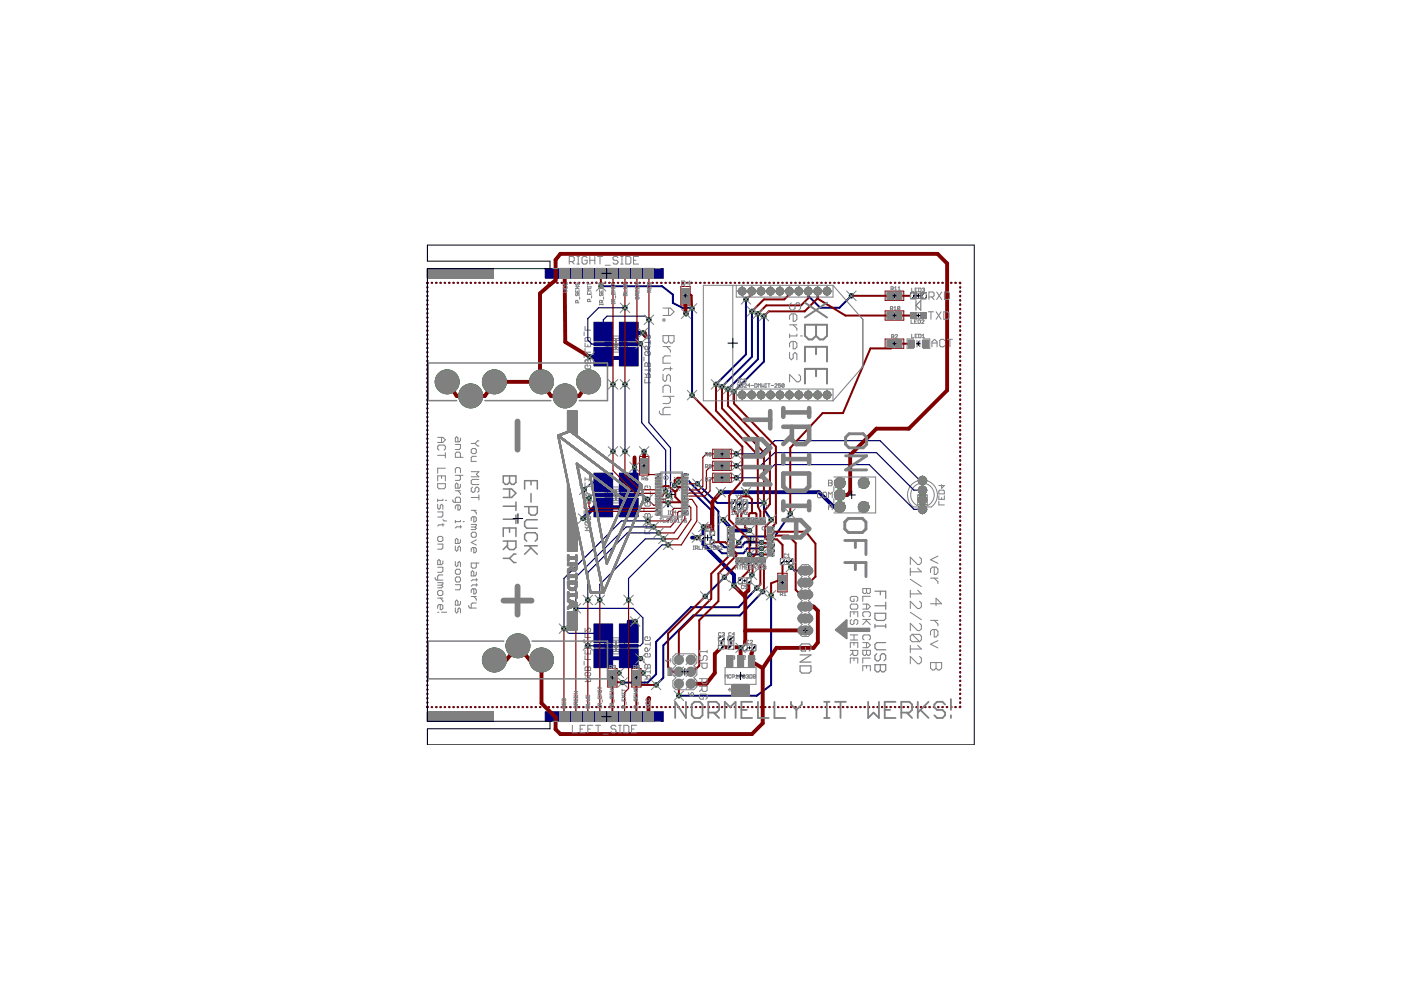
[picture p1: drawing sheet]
<svg xmlns="http://www.w3.org/2000/svg" width="297mm" height="210mm" viewBox="0 0 297 210" stroke-linecap="round" stroke-linejoin="round" font-family="sans-serif">
<path d="M129.6 73h2M130.6 71.9v2.1M129.6 104.9h2M130.6 103.9v2.1M194.8 104.9h1.6M195.6 104.1v1.7M129.6 136.9h2M130.6 135.9v2" fill="none" stroke="#000" stroke-width=".21"/>
<g fill="none" stroke="#808080" stroke-width=".21">
<path d="M123.8 70.4v.8M123.8 75.1v.7M124 79.4h1.2v-.6l-.2-.2h-.4l-.2 .2v.6M124 71.8l.2-.2h.8l.2 .2v.5h-1.2zM124 72.7v.8h1.2v-.8M124 76.4l.2-.2 .4 .2 .4-.2 .2 .2v.6h-1.2zM124 78.6l.4 .4M124 69.2v.8h1.2M124 73.9v.8h1.2M124.6 73.1v.4M124.6 76.4v.6M125 77.4l.2 .2v.4l-.2 .2h-.8l-.2-.2v-.4l.2-.2h.4v.4"/>
<path d="M129.1 74.7h3M129.1 71.2h3v.3M130.1 73.7h1M130.1 72.2h1M131.7 71.2l.3 .3M136.5 75.7v.8M136.7 73.6l.4-.2 .2 .2v.6h-.4l-.2-.2zM136.7 77.1l.2-.2 .4 .2 .4-.2 .2 .2v.6h-1.2zM136.7 79.2l.4 .4M136.7 78.4h1.2M136.7 72.6h1.2M137.3 77.1v.6"/>
<path d="M137.7 71.1l.2 .1v.4l-.2 .2h-.8l-.2-.2v-.4l.2-.1h.4v.3M137.7 74.5l.2 .2v.4l-.2 .2h-.8l-.2-.2v-.4l.2-.2h.4v.5M137.9 72.2v.8M137.9 78.1v.7M137.9 73.4l-.6 .8M136.7 80.4v.8h1.2M136.7 80h1.2v-.6l-.2-.2h-.4l-.2 .2v.6M123.8 103.5v.8M123.8 108.2v.8M124 104.9l.2-.2h.8l.2 .2v.6h-1.2zM124 105.9v.8h1.2v-.8M124 109.6l.2-.2 .4 .2 .4-.2 .2 .2v.6h-1.2z"/>
<path d="M124 112.5h1.2v-.6l-.2-.2h-.4l-.2 .2v.6M124 101.2v.8M124 102.4v.8h1.2M124 107.1v.7h1.2M124 111.7l.4 .4M124 101.6h1.2l-.4 .4M124.6 106.3v.4M124.6 109.6v.6M125 110.6l.2 .2v.3l-.2 .2h-.8l-.2-.2v-.3l.2-.2h.4v.4M129.1 106.6h3M129.1 103.3h3v.2M130.1 105.7h1"/>
<path d="M130.1 104.2h1M131.7 103.3l.3 .2M136.5 107.7v.8M136.7 105.6l.4-.2 .2 .2v.6h-.4l-.2-.2zM136.7 109.1l.2-.2 .4 .2 .4-.2 .2 .2v.6h-1.2zM136.7 112.4v.8h1.2M136.7 112h1.2v-.6l-.2-.2h-.4l-.2 .2v.6M136.7 111.2l.4 .4M136.7 110.4h1.2M136.7 104.6h1.2M137.3 109.1v.6M137.7 103l.2 .2v.4l-.2 .2h-.8l-.2-.2v-.4l.2-.2h.4v.4"/>
<path d="M137.7 106.5l.2 .2v.4l-.2 .2h-.8l-.2-.2v-.4l.2-.2h.4v.4M137.9 104.2v.8M137.9 110v.8M137.9 105.4l-.6 .8M193.3 102.7a3.2 3.2 0 0 1 4.7 .2 3.2 3.2 0 0 1-.5 4.6h-3.8a3.2 3.2 0 0 1-.4-4.8zM194.6 104.9h2v2.1h-2zM199.1 104.1l.1-.2h.8l.2 .2v.6h-1.1zM199.1 106.3v.8h1.1M199.1 105.1v.8h1.1v-.8M199.6 102.8v.7l.6-.5h-1.1M199.6 105.5v.4M123.8 135.5v.8"/>
<path d="M124 133.2v.8l.8-.8 .4 .2v.4l-.2 .2M124 136.9l.2-.2h.8l.2 .2v.6h-1.2zM124 137.9v.8h1.2v-.8M124 134.4v.7h1.2M124 139v.8h1.2M124.6 138.3v.4M129.1 138.6h3M129.1 135.2h3v.3M130.1 137.7h1M130.1 136.2h1M131.7 135.2l.3 .3M136.5 139.7v.8"/>
<path d="M136.7 136.6h1.2M136.9 137.4l.4 .2v.5h-.4l-.2-.2v-.3zM137.7 135l.2 .2v.4l-.2 .2h-.8l-.2-.2v-.4l.2-.2h.4v.4M137.7 138.5l.2 .2v.4l-.2 .2h-.8l-.2-.2v-.4l.2-.2h.4v.4M137.9 136.2v.8M137.9 137.4l-.6 .7M123.8 140.2v.8M124 144.5h1.2v-.6l-.2-.2h-.4l-.2 .2v.6M124 143.7l.4 .4M124.2 141.4l.4 .2 .4-.2 .2 .2v.6h-1.2v-.6zM124.6 141.6v.6M125 142.6l.2 .1v.4l-.2 .2h-.8l-.2-.2v-.4l.2-.1h.4v.3"/>
<path d="M136.7 141.1l.2-.2 .4 .2 .4-.2 .2 .2v.5h-1.2zM136.7 144.4v.8h1.2M136.7 144h1.2v-.6l-.2-.2h-.4l-.2 .2v.6M136.7 143.2l.4 .4M136.7 142.4h1.2M137.3 141.1v.5M137.9 142v.8"/>
<circle cx="195.6" cy="104.9" r="2.5"/>
</g>
<g fill="none" stroke="#7f7f7f" stroke-width=".21">
<path d="M129.1 71.2v3.5M129.5 71.9l.3-.1h1.6l.3 .1 .1 .3v1.6l-.1 .2h-2.2l-.1-.2v-1.6zM130.1 72.2l-.3 .3v1.1l.3 .1M131.1 72.2l.3 .3v1.1l-.3 .1M131.7 71.2l.4 .5M132.1 71.2v3.5M129.1 103.3v3.3M129.5 103.9l.3-.2h1.6l.3 .2 .1 .2v1.6l-.1 .3-.3 .2h-1.6l-.3-.2-.1-.3v-1.6zM130.1 104.2l-.3 .3v1l.3 .2M131.1 104.2l.3 .3v1l-.3 .2M131.7 103.3l.4 .4M132.1 103.3v3.3"/>
<path d="M129.1 135.2v3.4M129.5 135.8h2.2l.1 .3v1.6l-.1 .3-.3 .1h-1.6l-.3-.1-.1-.3v-1.6zM130.1 136.2l-.3 .3v1l.3 .2M131.1 136.2l.3 .3v1l-.3 .2M131.7 135.2l.4 .5M132.1 135.2v3.4"/>
</g>
<g fill="#7f7f7f" stroke="#7f7f7f" stroke-width=".21">
<path d="M128.8 71.5h.3v.8h-.3z"/>
<path d="M128.8 72.7h.3v.5h-.3z"/>
<path d="M128.8 73.6h.2v.8h-.2z"/>
<path d="M132.2 71.5h.2v.8h-.2z"/>
<path d="M132.2 72.7h.2v.5h-.2z"/>
<path d="M132.2 73.6h.2v.8h-.2z"/>
<path d="M128.8 103.5h.3v.7h-.3z"/>
<path d="M128.8 104.7h.3v.5h-.3z"/>
<path d="M128.8 105.6h.2v.8h-.2z"/>
<path d="M132.2 103.5h.2v.7h-.2z"/>
<path d="M132.2 104.7h.2v.5h-.2z"/>
<path d="M132.2 105.6h.2v.8h-.2z"/>
<path d="M128.8 135.5h.3v.7h-.3z"/>
<path d="M128.8 136.7h.3v.5h-.3z"/>
<path d="M128.8 137.6h.2v.7h-.2z"/>
<path d="M132.2 135.5h.2v.7h-.2z"/>
<path d="M132.2 136.7h.2v.5h-.2z"/>
<path d="M132.2 137.6h.2v.7h-.2z"/>
</g>
<g fill="#808080" stroke="#808080" stroke-width=".21">
<path d="M130.5 72.6h.2v.2h-.2z"/>
<path d="M130.2 73.1h.2v.2h-.2z"/>
<path d="M130.8 73.1h.2v.2h-.2z"/>
<path d="M130.5 104.6h.2v.2h-.2z"/>
<path d="M130.2 105.1h.2v.2h-.2z"/>
<path d="M130.8 105.1h.2v.2h-.2z"/>
<path d="M130.5 136.5h.2v.3h-.2z"/>
<path d="M130.2 137.1h.2v.2h-.2z"/>
<path d="M130.8 137.1h.2v.2h-.2z"/>
<path d="M131.4 73.6h1.5v.8h-1.5z"/>
<path d="M131.4 72.7h1.5v.5h-1.5z"/>
<path d="M131.4 71.5h1.5v.8h-1.5z"/>
<path d="M128.3 73.6h1.6v.8h-1.6z"/>
<path d="M128.3 72.7h1.6v.5h-1.6z"/>
<path d="M128.3 71.5h1.6v.8h-1.6z"/>
<path d="M131.4 105.6h1.5v.8h-1.5z"/>
<path d="M131.4 104.7h1.5v.5h-1.5z"/>
<path d="M131.4 103.5h1.5v.7h-1.5z"/>
<path d="M128.3 105.6h1.6v.8h-1.6z"/>
<path d="M128.3 104.7h1.6v.5h-1.6z"/>
<path d="M128.3 103.5h1.6v.7h-1.6z"/>
<path d="M131.4 137.6h1.5v.7h-1.5z"/>
<path d="M131.4 136.7h1.5v.5h-1.5z"/>
<path d="M131.4 135.5h1.5v.7h-1.5z"/>
<path d="M128.3 137.6h1.6v.7h-1.6z"/>
<path d="M128.3 136.7h1.6v.5h-1.6z"/>
<path d="M128.3 135.5h1.6v.7h-1.6z"/>
<path d="M115.6 57h25v1.9h-25z"/>
<path d="M115.6 150.9h25v2h-25z"/>
<path d="M90.6 57h14v1.9h-14z"/>
<path d="M90.6 150.9h14v2h-14z"/>
<path d="M169.3 133.2l.6-.3h1.7a.82 .82 0 0 1 .7 .8 .82 .82 0 0 1-.7 .8h-1.7a.83 .83 0 0 1-.6-1.3z"/>
<path d="M169.3 130.6l.6-.3h1.7a.82 .82 0 0 1 .7 .8 .82 .82 0 0 1-.7 .9h-1.7a.83 .83 0 0 1-.6-1.4z"/>
<path d="M169.3 128.1l.6-.3h1.7a.82 .82 0 0 1 .7 .8 .82 .82 0 0 1-.7 .8h-1.7a.83 .83 0 0 1-.6-1.3z"/>
<path d="M169.3 125.6l.6-.3h1.7a.82 .82 0 0 1 .7 .8 .82 .82 0 0 1-.7 .8h-1.7a.83 .83 0 0 1-.6-1.3z"/>
<path d="M169.3 123l.6-.3h1.7a.82 .82 0 0 1 .7 .8 .82 .82 0 0 1-.7 .9h-1.7a.83 .83 0 0 1-.6-1.4z"/>
<path d="M169.3 120.5l.6-.3h1.7a.82 .82 0 0 1 .7 .8 .82 .82 0 0 1-.7 .8h-1.7a.83 .83 0 0 1-.6-1.3z"/>
<path d="M131.3 73.6h1.6v.8h-1.6z"/>
<path d="M131.3 72.6h1.6v.7h-1.6z"/>
<path d="M131.3 71.5h1.6v.8h-1.6z"/>
<path d="M128.2 71.5h1.7v.8h-1.7z"/>
<path d="M128.2 72.6h1.7v.7h-1.7z"/>
<path d="M128.2 73.6h1.7v.8h-1.7z"/>
<path d="M131.3 105.5h1.6v.9h-1.6z"/>
<path d="M131.3 104.6h1.6v.7h-1.6z"/>
<path d="M131.3 103.5h1.6v.9h-1.6z"/>
<path d="M128.2 103.5h1.7v.9h-1.7z"/>
<path d="M128.2 104.6h1.7v.7h-1.7z"/>
<path d="M128.2 105.5h1.7v.9h-1.7z"/>
<path d="M131.3 137.5h1.6v.9h-1.6z"/>
<path d="M131.3 136.6h1.6v.7h-1.6z"/>
<path d="M131.3 135.5h1.6v.8h-1.6z"/>
<path d="M128.2 135.5h1.7v.8h-1.7z"/>
<path d="M128.2 136.6h1.7v.7h-1.7z"/>
<path d="M128.2 137.5h1.7v.9h-1.7z"/>
<circle cx="143.9" cy="142.4" r=".87"/>
<circle cx="143.9" cy="145" r=".87"/>
<circle cx="146.5" cy="139.9" r=".87"/>
<circle cx="146.5" cy="142.4" r=".87"/>
<circle cx="146.5" cy="145" r=".87"/>
<circle cx="195.6" cy="106" r=".96"/>
</g>
<g fill="#808080" stroke="#808080" stroke-width=".21">
<circle cx="143.9" cy="139.9" r=".8"/>
<circle cx="109.8" cy="136.9" r="2.54"/>
<circle cx="104.8" cy="139.9" r="2.54"/>
<circle cx="114.8" cy="139.9" r="2.54"/>
<circle cx="119.8" cy="83.9" r="2.54"/>
<circle cx="124.8" cy="81" r="2.54"/>
<circle cx="114.8" cy="81" r="2.54"/>
<circle cx="99.8" cy="83.9" r="2.54"/>
<circle cx="104.8" cy="81" r="2.54"/>
<circle cx="94.8" cy="81" r="2.54"/>
<circle cx="178.1" cy="107.5" r="1.14"/>
<circle cx="178.1" cy="104.9" r="1.14"/>
<circle cx="178.1" cy="102.4" r="1.14"/>
<circle cx="183.1" cy="107.5" r="1.14"/>
<circle cx="183.1" cy="102.4" r="1.14"/>
<circle cx="157.4" cy="61.7" r=".8"/>
<circle cx="159.4" cy="61.7" r=".8"/>
<circle cx="161.4" cy="61.7" r=".8"/>
<circle cx="163.4" cy="61.7" r=".8"/>
<circle cx="165.4" cy="61.7" r=".8"/>
<circle cx="167.4" cy="61.7" r=".8"/>
<circle cx="169.4" cy="61.7" r=".8"/>
<circle cx="171.4" cy="61.7" r=".8"/>
<circle cx="173.4" cy="61.7" r=".8"/>
<circle cx="175.3" cy="61.7" r=".8"/>
<circle cx="157.4" cy="83.7" r=".8"/>
<circle cx="159.4" cy="83.7" r=".8"/>
<circle cx="161.4" cy="83.7" r=".8"/>
<circle cx="163.4" cy="83.7" r=".8"/>
<circle cx="165.4" cy="83.7" r=".8"/>
<circle cx="167.4" cy="83.7" r=".8"/>
<circle cx="169.4" cy="83.7" r=".8"/>
<circle cx="171.4" cy="83.7" r=".8"/>
<circle cx="173.4" cy="83.7" r=".8"/>
<circle cx="175.3" cy="83.7" r=".8"/>
<circle cx="134.6" cy="69" r=".21"/>
<circle cx="134.6" cy="100.9" r=".21"/>
<circle cx="134.6" cy="132.9" r=".21"/>
<circle cx="195.6" cy="108" r=".89"/>
<circle cx="195.6" cy="103.9" r=".89"/>
<circle cx="195.6" cy="101.9" r=".89"/>
</g>
<g fill="#000080" stroke="#000080" stroke-width=".21">
<path d="M115.6 57h25v1.9h-25z"/>
<path d="M115.6 150.9h25v2h-25z"/>
<path d="M90.6 57h14v1.9h-14z"/>
<path d="M90.6 150.9h14v2h-14z"/>
<path d="M125.9 73.6h4v4h-4z"/>
<path d="M131.3 73.6h4v4h-4z"/>
<path d="M131.3 68.3h4v4h-4z"/>
<path d="M125.9 68.3h4v4h-4z"/>
<path d="M125.9 72.7h4v.6h-4z"/>
<path d="M131.3 72.7h4v.6h-4z"/>
<path d="M125.9 105.6h4v4h-4z"/>
<path d="M131.3 105.6h4v4h-4z"/>
<path d="M131.3 100.3h4v4h-4z"/>
<path d="M125.9 100.3h4v4h-4z"/>
<path d="M125.9 104.6h4v.6h-4z"/>
<path d="M131.3 104.6h4v.6h-4z"/>
<path d="M125.9 137.6h4v4h-4z"/>
<path d="M131.3 137.6h4v4h-4z"/>
<path d="M131.3 132.3h4v4h-4z"/>
<path d="M125.9 132.3h4v4h-4z"/>
<path d="M125.9 136.6h4v.6h-4z"/>
<path d="M131.3 136.6h4v.6h-4z"/>
</g>
<g fill="none" stroke="#000080" stroke-width=".42">
<path d="M90.7 60l-.1 .1M91.5 60h.1M92.5 60h.1M93.4 60h.1M94.3 60h.1M95.2 60h.1M96.1 60h.1M97 60h.1M98 60h.1M98.9 60h.1M99.8 60h.1M100.7 60h.1"/>
<path d="M101.6 60h.1M102.6 60h.1M103.5 60h.1M104.4 60h.1M105.3 60h.1M106.2 60h.1M107.1 60h.1M108.1 60h.1M109 60h.1M109.9 60h.1M110.8 60h.1M111.7 60h.1"/>
<path d="M112.6 60h.1M113.6 60h.1M114.5 60h.1M115.4 60h.1M116.3 60h.1M117.2 60h.1M118.1 60h.1M119.1 60h.1M120 60h.1M120.9 60h.1M121.8 60h.1M122.7 60h.1"/>
<path d="M123.7 60h.1M124.6 60h.1M125.5 60h.1M126.4 60h.1M127.3 60h.1M128.2 60h.1M129.2 60h.1M130.1 60h.1M131 60h.1M131.9 60h.1M132.8 60h.1M133.7 60h.1"/>
<path d="M134.7 60h.1M135.6 60h.1M136.5 60h.1M137.4 60h.1M138.3 60h.1M139.2 60h.1M140.2 60h.1M141.1 60h.1M142 60h.1M142.9 60h.1M143.8 60h.1M144.8 60h.1"/>
<path d="M145.7 60h.1M146.6 60h.1M147.5 60h.1M148.4 60h.1M149.3 60h.1M150.3 60h.1M151.2 60h.1M152.1 60h.1M153 60h.1M153.9 60h.1M154.8 60h.1M155.8 60h.1"/>
<path d="M156.7 60h.1M157.6 60h.1M158.5 60h.1M159.4 60h.1M160.3 60h.1M161.3 60h.1M162.2 60h.1M163.1 60h.1M164 60h.1M164.9 60h.1M165.9 60h.1M166.8 60h.1"/>
<path d="M167.7 60h.1M168.6 60h.1M169.5 60h.1M170.4 60h.1M171.4 60h.1M172.3 60h.1M173.2 60h.1M174.1 60h.1M175 60h.1M175.9 60h.1M176.9 60h.1M177.8 60h.1"/>
<path d="M178.7 60h.1M179.6 60h.1M180.5 60h.1M181.4 60h.1M182.4 60h.1M183.3 60h.1M184.2 60h.1M185.1 60h.1M186 60h.1M187 60h.1M187.9 60h.1M188.8 60h.1"/>
<path d="M189.7 60h.1M190.6 60h.1M191.5 60h.1M192.5 60h.1M193.4 60h.1M194.3 60h.1M195.2 60h.1M196.1 60h.1M197 60h.1M198 60h.1M198.9 60h.1M199.8 60h.1"/>
<path d="M200.7 60h.1M201.6 60h.1M202.5 60h.1M203.5 60l.1 .1M90.6 60.9v.1M90.6 61.8v.1M90.6 62.7v.1M90.6 63.6v.1M90.6 64.5v.1M90.6 65.5v.1M90.6 66.4v.1M90.6 67.3v.1"/>
<path d="M90.6 68.2v.1M90.6 69.1v.1M90.6 70v.1M90.6 71v.1M90.6 71.9v.1M90.6 72.8v.1M90.6 73.7v.1M90.6 74.6v.1M90.6 75.5v.1M90.6 76.5v.1M90.6 77.4v.1M90.6 78.3v.1"/>
<path d="M90.6 79.2v.1M127.4 60.7h13l2.3 1.8v1.7l2 1.1h2v18.5M133.3 75.4v.2M133.3 70.3h.1M158.2 63.5v11.6l-6.4 6.4M159.4 66v9.6l-6.3 6.4M160.7 66.5v9.7l-6.4 6.3M162 67v9.7l-6.4 6.3M171.4 61.7v1l2.5 2.6h4.1l2.5-2.6M203.6 60.9v.1M203.6 61.8v.1M203.6 62.7v.1"/>
<path d="M203.6 63.6v.1M203.6 64.5v.1M203.6 65.5v.1M203.6 66.4v.1M203.6 67.3v.1M203.6 68.2v.1M203.6 69.1v.1M203.6 70v.1M203.6 71v.1M203.6 71.9v.1M203.6 72.8v.1M203.6 73.7v.1"/>
<path d="M203.6 74.6v.1M203.6 75.5v.1M203.6 76.5v.1M203.6 77.4v.1M203.6 78.3v.1M203.6 79.2v.1M90.6 80.1v.1M90.6 81v.2M90.6 82v.1M90.6 82.9v.1M90.6 83.8v.1M90.6 84.7v.1"/>
<path d="M90.6 85.6v.1M90.6 86.6v.1M90.6 87.5v.1M90.6 88.4v.1M90.6 89.3v.1M90.6 90.2v.1M90.6 91.1v.1M90.6 92.1v.1M90.6 93v.1M90.6 93.9v.1M90.6 94.8v.1M90.6 95.7v.1"/>
<path d="M90.6 96.6v.2M90.6 97.6v.1M90.6 98.5v.1M90.6 99.4v.1M203.6 80.1v.1M203.6 81v.2M203.6 82v.1M203.6 82.9v.1M203.6 83.8v.1M203.6 84.7v.1M203.6 85.6v.1M203.6 86.6v.1"/>
<path d="M203.6 87.5v.1M203.6 88.4v.1M203.6 89.3v.1M203.6 90.2v.1M203.6 91.1v.1M203.6 92.1v.1M203.6 93v.1M203.6 93.9v.1M203.6 94.8v.1M203.6 95.7v.1M203.6 96.6v.2M203.6 97.6v.1"/>
<path d="M203.6 98.5v.1M203.6 99.4v.1M90.6 100.3v.1M90.6 101.2v.1M90.6 102.2v.1M90.6 103.1v.1M90.6 104v.1M90.6 104.9v.1M90.6 105.8v.1M90.6 106.7v.1M90.6 107.6v.1M90.6 108.6v.1"/>
<path d="M90.6 109.5v.1M90.6 110.4v.1M90.6 111.3v.1M90.6 112.2v.1M90.6 113.1v.1M90.6 114.1v.1M90.6 115v.1M90.6 115.9v.1M90.6 116.8v.1M90.6 117.7v.1M90.6 118.6v.1M90.6 119.6v.1"/>
<path d="M141.6 106.6v.8M143 103l.8 .3h2l5 4.9v6.8l2.3 2.3h4.5l.8-1h3.1M143.9 102.2l.3-.3h1.8l6.3 6.5v6.4l1.3 1.2h3.5l.8-1h3.6M147.9 102.6l4.2 4h9.9v1.3l1.5 2.3M158.9 117.6h2.6M167.6 108.9l-3.3 4.8h-6.9l-.8 1.3M203.6 100.3v.1M203.6 101.2v.1M203.6 102.2v.1M203.6 103.1v.1M203.6 104v.1M203.6 104.9v.1"/>
<path d="M203.6 105.8v.1M203.6 106.7v.1M203.6 107.6v.1M203.6 108.6v.1M203.6 109.5v.1M203.6 110.4v.1M203.6 111.3v.1M203.6 112.2v.1M203.6 113.1v.1M203.6 114.1v.1M203.6 115v.1M203.6 115.9v.1"/>
<path d="M203.6 116.8v.1M203.6 117.7v.1M203.6 118.6v.1M203.6 119.6v.1M90.6 120.5v.1M90.6 121.4v.1M90.6 122.3v.1M90.6 123.2v.1M90.6 124.1v.1M90.6 125.1v.1M90.6 126v.1M90.6 126.9v.1"/>
<path d="M90.6 127.8v.1M90.6 128.7v.1M90.6 129.6v.2M90.6 130.6v.1M90.6 131.5v.1M90.6 132.4v.1M90.6 133.3v.1M90.6 134.2v.1M90.6 135.1v.2M90.6 136.1v.1M90.6 137v.1M90.6 137.9v.1"/>
<path d="M90.6 138.8v.1M90.6 139.7v.1M153.6 122.4l-4.1 4M160.4 124.7l-3.8 4h-10.1l-7.4 7.4v6.8l-1.8 1.8h-5.3M161.7 125.4l-4.8 5.1h-9.9l-6.4 6.3v6.9l-1.5 1.5M163.5 126.2v19l-3.1 2.3h-16.5M167.7 120.2l.7 .8h2.3M203.6 120.5v.1M203.6 121.4v.1M203.6 122.3v.1M203.6 123.2v.1M203.6 124.1v.1"/>
<path d="M203.6 125.1v.1M203.6 126v.1M203.6 126.9v.1M203.6 127.8v.1M203.6 128.7v.1M203.6 129.6v.2M203.6 130.6v.1M203.6 131.5v.1M203.6 132.4v.1M203.6 133.3v.1M203.6 134.2v.1M203.6 135.1v.2"/>
<path d="M203.6 136.1v.1M203.6 137v.1M203.6 137.9v.1M203.6 138.8v.1M203.6 139.7v.1M90.6 149.8l.1 .1M90.6 140.7v.1M90.6 141.6v.1M90.6 142.5v.1M90.6 143.4v.1M90.6 144.3v.1M90.6 145.2v.2"/>
<path d="M90.6 146.2v.1M90.6 147.1v.1M90.6 148v.1M90.6 148.9v.1M91.5 149.9h.1M92.5 149.9h.1M93.4 149.9h.1M94.3 149.9h.1M95.2 149.9h.1M96.1 149.9h.1M97 149.9h.1M98 149.9h.1"/>
<path d="M98.9 149.9h.1M99.8 149.9h.1M100.7 149.9h.1M101.6 149.9h.1M102.6 149.9h.1M103.5 149.9h.1M104.4 149.9h.1M105.3 149.9h.1M106.2 149.9h.1M107.1 149.9h.1M108.1 149.9h.1M109 149.9h.1"/>
<path d="M109.9 149.9h.1M110.8 149.9h.1M111.7 149.9h.1M112.6 149.9h.1M113.6 149.9h.1M114.5 149.9h.1M115.4 149.9h.1M116.3 149.9h.1M117.2 149.9h.1M118.1 149.9h.1M119.1 149.9h.1M120 149.9h.1"/>
<path d="M120.9 149.9h.1M121.8 149.9h.1M122.7 149.9h.1M123.7 149.9h.1M124.6 149.9h.1M125.5 149.9h.1M126.4 149.9h.1M127.3 149.9h.1M128.2 149.9h.1M129.2 149.9h.1M130.1 149.9h.1M131 149.9h.1"/>
<path d="M131.9 149.9h.1M132.8 149.9h.1M133.7 149.9h.1M134.7 149.9h.1M135.6 149.9h.1M136.5 149.9h.1M137.4 149.9h.1M138.3 149.9h.1M139.2 149.9h.1M140.2 149.9h.1M141.1 149.9h.1M142 149.9h.1"/>
<path d="M142.9 149.9h.1M143.8 149.9h.1M144.8 149.9h.1M145.7 149.9h.1M146.6 149.9h.1M147.5 149.9h.1M148.4 149.9h.1M149.3 149.9h.1M150.3 149.9h.1M151.2 149.9h.1M152.1 149.9h.1M153 149.9h.1"/>
<path d="M153.9 149.9h.1M154.8 149.9h.1M155.8 149.9h.1M156.7 149.9h.1M157.6 149.9h.1M158.5 149.9h.1M159.4 149.9h.1M160.3 149.9h.1M161.3 149.9h.1M162.2 149.9h.1M163.1 149.9h.1M164 149.9h.1"/>
<path d="M164.9 149.9h.1M165.9 149.9h.1M166.8 149.9h.1M167.7 149.9h.1M168.6 149.9h.1M169.5 149.9h.1M170.4 149.9h.1M171.4 149.9h.1M172.3 149.9h.1M173.2 149.9h.1M174.1 149.9h.1M175 149.9h.1"/>
<path d="M175.9 149.9h.1M176.9 149.9h.1M177.8 149.9h.1M178.7 149.9h.1M179.6 149.9h.1M180.5 149.9h.1M181.4 149.9h.1M182.4 149.9h.1M183.3 149.9h.1M184.2 149.9h.1M185.1 149.9h.1M186 149.9h.1"/>
<path d="M187 149.9h.1M187.9 149.9h.1M188.8 149.9h.1M189.7 149.9h.1M190.6 149.9h.1M191.5 149.9h.1M192.5 149.9h.1M193.4 149.9h.1M194.3 149.9h.1M195.2 149.9h.1M196.1 149.9h.1M197 149.9h.1"/>
<path d="M198 149.9h.1M198.9 149.9h.1M199.8 149.9h.1M200.7 149.9h.1M201.6 149.9h.1M202.5 149.9h.1M203.6 140.7v.1M203.6 141.6v.1M203.6 142.5v.1M203.6 143.4v.1M203.6 144.3v.1M203.6 145.2v.2"/>
<path d="M203.6 146.2v.1M203.6 147.1v.1M203.6 148v.1M203.6 148.9v.1M203.6 149.8l-.1 .1"/>
</g>
<path d="M125 75.6h3.2l-.3 .3h4.9l.5-.5 .2 .2M127.9 75.6h.1M133.3 70.3l.2 .3h2.8M134.5 99l.1 1.6-1.3 1.7v-.6M133.3 107.6h-7.3l-2.4 2.3M146.7 114h1M149.1 111.7v3.7l6.5 6.5v2.3M152.8 104.4h20.9l3 3 1.4 .1M153.3 110.2l2.1 2.3h3.5M127.9 139.6h7.9M134.7 131.8h-1.4v2.5" fill="none" stroke="#000080" stroke-width=".83"/>
<g fill="none" stroke="#000080" stroke-width=".25">
<path d="M127.9 70.3v-2.5l.8-.8h8.1l.8 .8v21.8l4.6 5.4v9.4l-.6 .7M132.5 65.3h-5.6l-2.3 2.2v4.6l.9 .9h2.4M133.3 73l2.5-.1 .3 .7v16l5 5.9v8.6M130 81.5v14.2M132.5 81.5v14.2M156.1 98.8h5.1l3.1-2.8h21.5l8 7.9h1.8M156.1 96.2h5.1l3.1-2.8h22.3l8.5 8.5h.5M127.9 102.3h-2.5l-1.5 1.5M127.9 104.9h-2.3l-.7 .7M133.3 104.9h3.1l.9 1M137.3 110.4h-5.6l-12.1 12.2v10.7l.9 1h7.4M138.6 111.7h-5.8l-10.7 10.7v6.6h12.2l2 2v5.3l-.6 .6h-2.4"/>
<path d="M139.6 113h-6.6l-8.4 8.4v5.8M140.6 114.3h-3.8l-9.6 9.6v3.3M141.6 115.5h-1.2l-7.1 7.1v4.6M156.1 101.3h5.1l3.1-2.8h20l9.5 9.5h1.8M124.6 136.8l3.3 .1"/>
</g>
<circle cx="143.9" cy="139.9" r=".76" fill="#008000" stroke="#008000" stroke-width=".21"/>
<circle cx="143.9" cy="139.9" r=".51" fill="#fff" stroke="#000" stroke-width=".21"/>
<circle cx="143.9" cy="142.4" r=".83" fill="#008000" stroke="#008000" stroke-width=".21"/>
<circle cx="143.9" cy="142.4" r=".51" fill="#fff" stroke="#000" stroke-width=".21"/>
<circle cx="143.9" cy="145" r=".83" fill="#008000" stroke="#008000" stroke-width=".21"/>
<circle cx="143.9" cy="145" r=".51" fill="#fff" stroke="#000" stroke-width=".21"/>
<circle cx="146.5" cy="139.9" r=".83" fill="#008000" stroke="#008000" stroke-width=".21"/>
<circle cx="146.5" cy="139.9" r=".51" fill="#fff" stroke="#000" stroke-width=".21"/>
<circle cx="146.5" cy="142.4" r=".83" fill="#008000" stroke="#008000" stroke-width=".21"/>
<circle cx="146.5" cy="142.4" r=".51" fill="#fff" stroke="#000" stroke-width=".21"/>
<circle cx="146.5" cy="145" r=".83" fill="#008000" stroke="#008000" stroke-width=".21"/>
<circle cx="146.5" cy="145" r=".51" fill="#fff" stroke="#000" stroke-width=".21"/>
<path d="M170 133.7h1.5" fill="none" stroke="#008000" stroke-width="1.5"/>
<circle cx="170.7" cy="133.7" r=".51" fill="#fff" stroke="#000" stroke-width=".21"/>
<path d="M170 131.1h1.5" fill="none" stroke="#008000" stroke-width="1.5"/>
<circle cx="170.7" cy="131.1" r=".51" fill="#fff" stroke="#000" stroke-width=".21"/>
<path d="M170 128.6h1.5" fill="none" stroke="#008000" stroke-width="1.5"/>
<circle cx="170.7" cy="128.6" r=".51" fill="#fff" stroke="#000" stroke-width=".21"/>
<path d="M170 126.1h1.5" fill="none" stroke="#008000" stroke-width="1.5"/>
<circle cx="170.7" cy="126.1" r=".51" fill="#fff" stroke="#000" stroke-width=".21"/>
<path d="M170 123.5h1.5" fill="none" stroke="#008000" stroke-width="1.5"/>
<circle cx="170.7" cy="123.5" r=".51" fill="#fff" stroke="#000" stroke-width=".21"/>
<path d="M170 121h1.5" fill="none" stroke="#008000" stroke-width="1.5"/>
<circle cx="170.7" cy="121" r=".51" fill="#fff" stroke="#000" stroke-width=".21"/>
<circle cx="109.8" cy="136.9" r="2.5" fill="#008000" stroke="#008000" stroke-width=".21"/>
<circle cx="109.8" cy="136.9" r="1.4" fill="#fff" stroke="#000" stroke-width=".21"/>
<circle cx="104.8" cy="139.9" r="2.5" fill="#008000" stroke="#008000" stroke-width=".21"/>
<circle cx="104.8" cy="139.9" r="1.4" fill="#fff" stroke="#000" stroke-width=".21"/>
<circle cx="114.8" cy="139.9" r="2.5" fill="#008000" stroke="#008000" stroke-width=".21"/>
<circle cx="114.8" cy="139.9" r="1.4" fill="#fff" stroke="#000" stroke-width=".21"/>
<circle cx="119.8" cy="83.9" r="2.5" fill="#008000" stroke="#008000" stroke-width=".21"/>
<circle cx="119.8" cy="83.9" r="1.4" fill="#fff" stroke="#000" stroke-width=".21"/>
<circle cx="124.8" cy="81" r="2.5" fill="#008000" stroke="#008000" stroke-width=".21"/>
<circle cx="124.8" cy="81" r="1.4" fill="#fff" stroke="#000" stroke-width=".21"/>
<circle cx="114.8" cy="81" r="2.5" fill="#008000" stroke="#008000" stroke-width=".21"/>
<circle cx="114.8" cy="81" r="1.4" fill="#fff" stroke="#000" stroke-width=".21"/>
<circle cx="99.8" cy="83.9" r="2.5" fill="#008000" stroke="#008000" stroke-width=".21"/>
<circle cx="99.8" cy="83.9" r="1.4" fill="#fff" stroke="#000" stroke-width=".21"/>
<circle cx="104.8" cy="81" r="2.5" fill="#008000" stroke="#008000" stroke-width=".21"/>
<circle cx="104.8" cy="81" r="1.4" fill="#fff" stroke="#000" stroke-width=".21"/>
<circle cx="94.8" cy="81" r="2.5" fill="#008000" stroke="#008000" stroke-width=".21"/>
<circle cx="94.8" cy="81" r="1.4" fill="#fff" stroke="#000" stroke-width=".21"/>
<circle cx="178.1" cy="107.5" r="1.1" fill="#008000" stroke="#008000" stroke-width=".21"/>
<circle cx="178.1" cy="107.5" r=".44" fill="#fff" stroke="#000" stroke-width=".21"/>
<circle cx="178.1" cy="104.9" r="1.1" fill="#008000" stroke="#008000" stroke-width=".21"/>
<circle cx="178.1" cy="104.9" r=".44" fill="#fff" stroke="#000" stroke-width=".21"/>
<circle cx="178.1" cy="102.4" r="1.1" fill="#008000" stroke="#008000" stroke-width=".21"/>
<circle cx="178.1" cy="102.4" r=".44" fill="#fff" stroke="#000" stroke-width=".21"/>
<circle cx="183.1" cy="107.5" r="1.1" fill="#008000" stroke="#008000" stroke-width=".21"/>
<circle cx="183.1" cy="107.5" r=".44" fill="#fff" stroke="#000" stroke-width=".21"/>
<circle cx="183.1" cy="102.4" r="1.1" fill="#008000" stroke="#008000" stroke-width=".21"/>
<circle cx="183.1" cy="102.4" r=".44" fill="#fff" stroke="#000" stroke-width=".21"/>
<circle cx="157.4" cy="61.7" r=".76" fill="#008000" stroke="#008000" stroke-width=".21"/>
<circle cx="157.4" cy="61.7" r=".4" fill="#fff" stroke="#000" stroke-width=".21"/>
<circle cx="159.4" cy="61.7" r=".76" fill="#008000" stroke="#008000" stroke-width=".21"/>
<circle cx="159.4" cy="61.7" r=".4" fill="#fff" stroke="#000" stroke-width=".21"/>
<circle cx="161.4" cy="61.7" r=".76" fill="#008000" stroke="#008000" stroke-width=".21"/>
<circle cx="161.4" cy="61.7" r=".4" fill="#fff" stroke="#000" stroke-width=".21"/>
<circle cx="163.4" cy="61.7" r=".76" fill="#008000" stroke="#008000" stroke-width=".21"/>
<circle cx="163.4" cy="61.7" r=".4" fill="#fff" stroke="#000" stroke-width=".21"/>
<circle cx="165.4" cy="61.7" r=".76" fill="#008000" stroke="#008000" stroke-width=".21"/>
<circle cx="165.4" cy="61.7" r=".4" fill="#fff" stroke="#000" stroke-width=".21"/>
<circle cx="167.4" cy="61.7" r=".76" fill="#008000" stroke="#008000" stroke-width=".21"/>
<circle cx="167.4" cy="61.7" r=".4" fill="#fff" stroke="#000" stroke-width=".21"/>
<circle cx="169.4" cy="61.7" r=".76" fill="#008000" stroke="#008000" stroke-width=".21"/>
<circle cx="169.4" cy="61.7" r=".4" fill="#fff" stroke="#000" stroke-width=".21"/>
<circle cx="171.4" cy="61.7" r=".76" fill="#008000" stroke="#008000" stroke-width=".21"/>
<circle cx="171.4" cy="61.7" r=".4" fill="#fff" stroke="#000" stroke-width=".21"/>
<circle cx="173.4" cy="61.7" r=".76" fill="#008000" stroke="#008000" stroke-width=".21"/>
<circle cx="173.4" cy="61.7" r=".4" fill="#fff" stroke="#000" stroke-width=".21"/>
<circle cx="175.3" cy="61.7" r=".76" fill="#008000" stroke="#008000" stroke-width=".21"/>
<circle cx="175.3" cy="61.7" r=".4" fill="#fff" stroke="#000" stroke-width=".21"/>
<circle cx="157.4" cy="83.7" r=".76" fill="#008000" stroke="#008000" stroke-width=".21"/>
<circle cx="157.4" cy="83.7" r=".4" fill="#fff" stroke="#000" stroke-width=".21"/>
<circle cx="159.4" cy="83.7" r=".76" fill="#008000" stroke="#008000" stroke-width=".21"/>
<circle cx="159.4" cy="83.7" r=".4" fill="#fff" stroke="#000" stroke-width=".21"/>
<circle cx="161.4" cy="83.7" r=".76" fill="#008000" stroke="#008000" stroke-width=".21"/>
<circle cx="161.4" cy="83.7" r=".4" fill="#fff" stroke="#000" stroke-width=".21"/>
<circle cx="163.4" cy="83.7" r=".76" fill="#008000" stroke="#008000" stroke-width=".21"/>
<circle cx="163.4" cy="83.7" r=".4" fill="#fff" stroke="#000" stroke-width=".21"/>
<circle cx="165.4" cy="83.7" r=".76" fill="#008000" stroke="#008000" stroke-width=".21"/>
<circle cx="165.4" cy="83.7" r=".4" fill="#fff" stroke="#000" stroke-width=".21"/>
<circle cx="167.4" cy="83.7" r=".76" fill="#008000" stroke="#008000" stroke-width=".21"/>
<circle cx="167.4" cy="83.7" r=".4" fill="#fff" stroke="#000" stroke-width=".21"/>
<circle cx="169.4" cy="83.7" r=".76" fill="#008000" stroke="#008000" stroke-width=".21"/>
<circle cx="169.4" cy="83.7" r=".4" fill="#fff" stroke="#000" stroke-width=".21"/>
<circle cx="171.4" cy="83.7" r=".76" fill="#008000" stroke="#008000" stroke-width=".21"/>
<circle cx="171.4" cy="83.7" r=".4" fill="#fff" stroke="#000" stroke-width=".21"/>
<circle cx="173.4" cy="83.7" r=".76" fill="#008000" stroke="#008000" stroke-width=".21"/>
<circle cx="173.4" cy="83.7" r=".4" fill="#fff" stroke="#000" stroke-width=".21"/>
<circle cx="175.3" cy="83.7" r=".76" fill="#008000" stroke="#008000" stroke-width=".21"/>
<circle cx="175.3" cy="83.7" r=".4" fill="#fff" stroke="#000" stroke-width=".21"/>
<circle cx="195.6" cy="108" r=".85" fill="#008000" stroke="#008000" stroke-width=".21"/>
<circle cx="195.6" cy="108" r=".4" fill="#fff" stroke="#000" stroke-width=".21"/>
<circle cx="195.6" cy="106" r=".92" fill="#008000" stroke="#008000" stroke-width=".21"/>
<circle cx="195.6" cy="106" r=".4" fill="#fff" stroke="#000" stroke-width=".21"/>
<circle cx="195.6" cy="103.9" r=".85" fill="#008000" stroke="#008000" stroke-width=".21"/>
<circle cx="195.6" cy="103.9" r=".4" fill="#fff" stroke="#000" stroke-width=".21"/>
<circle cx="195.6" cy="101.9" r=".85" fill="#008000" stroke="#008000" stroke-width=".21"/>
<circle cx="195.6" cy="101.9" r=".4" fill="#fff" stroke="#000" stroke-width=".21"/>
<circle cx="162" cy="106.6" r=".44" fill="#008000" stroke="#008000" stroke-width=".21"/>
<circle cx="162" cy="106.6" r=".3" fill="#fff" stroke="#000" stroke-width=".21"/>
<circle cx="163.5" cy="110.2" r=".44" fill="#008000" stroke="#008000" stroke-width=".21"/>
<circle cx="163.5" cy="110.2" r=".3" fill="#fff" stroke="#000" stroke-width=".21"/>
<circle cx="143.9" cy="147.5" r=".44" fill="#008000" stroke="#008000" stroke-width=".21"/>
<circle cx="143.9" cy="147.5" r=".3" fill="#fff" stroke="#000" stroke-width=".21"/>
<circle cx="163.5" cy="126.2" r=".44" fill="#008000" stroke="#008000" stroke-width=".21"/>
<circle cx="163.5" cy="126.2" r=".3" fill="#fff" stroke="#000" stroke-width=".21"/>
<circle cx="147.9" cy="102.6" r=".44" fill="#008000" stroke="#008000" stroke-width=".21"/>
<circle cx="147.9" cy="102.6" r=".3" fill="#fff" stroke="#000" stroke-width=".21"/>
<circle cx="153.1" cy="82" r=".44" fill="#008000" stroke="#008000" stroke-width=".21"/>
<circle cx="153.1" cy="82" r=".3" fill="#fff" stroke="#000" stroke-width=".21"/>
<circle cx="159.4" cy="66" r=".44" fill="#008000" stroke="#008000" stroke-width=".21"/>
<circle cx="159.4" cy="66" r=".3" fill="#fff" stroke="#000" stroke-width=".21"/>
<circle cx="167.6" cy="108.9" r=".44" fill="#008000" stroke="#008000" stroke-width=".21"/>
<circle cx="167.6" cy="108.9" r=".3" fill="#fff" stroke="#000" stroke-width=".21"/>
<circle cx="156.6" cy="115" r=".44" fill="#008000" stroke="#008000" stroke-width=".21"/>
<circle cx="156.6" cy="115" r=".3" fill="#fff" stroke="#000" stroke-width=".21"/>
<circle cx="167.7" cy="120.2" r=".44" fill="#008000" stroke="#008000" stroke-width=".21"/>
<circle cx="167.7" cy="120.2" r=".3" fill="#fff" stroke="#000" stroke-width=".21"/>
<circle cx="135.8" cy="139.6" r=".44" fill="#008000" stroke="#008000" stroke-width=".21"/>
<circle cx="135.8" cy="139.6" r=".3" fill="#fff" stroke="#000" stroke-width=".21"/>
<circle cx="125" cy="75.6" r=".44" fill="#008000" stroke="#008000" stroke-width=".21"/>
<circle cx="125" cy="75.6" r=".3" fill="#fff" stroke="#000" stroke-width=".21"/>
<circle cx="134.5" cy="99" r=".44" fill="#008000" stroke="#008000" stroke-width=".21"/>
<circle cx="134.5" cy="99" r=".3" fill="#fff" stroke="#000" stroke-width=".21"/>
<circle cx="158.9" cy="112.5" r=".44" fill="#008000" stroke="#008000" stroke-width=".21"/>
<circle cx="158.9" cy="112.5" r=".3" fill="#fff" stroke="#000" stroke-width=".21"/>
<circle cx="153.3" cy="110.2" r=".44" fill="#008000" stroke="#008000" stroke-width=".21"/>
<circle cx="153.3" cy="110.2" r=".3" fill="#fff" stroke="#000" stroke-width=".21"/>
<circle cx="134.7" cy="131.8" r=".44" fill="#008000" stroke="#008000" stroke-width=".21"/>
<circle cx="134.7" cy="131.8" r=".3" fill="#fff" stroke="#000" stroke-width=".21"/>
<circle cx="136.3" cy="70.6" r=".44" fill="#008000" stroke="#008000" stroke-width=".21"/>
<circle cx="136.3" cy="70.6" r=".3" fill="#fff" stroke="#000" stroke-width=".21"/>
<circle cx="123.6" cy="109.9" r=".44" fill="#008000" stroke="#008000" stroke-width=".21"/>
<circle cx="123.6" cy="109.9" r=".3" fill="#fff" stroke="#000" stroke-width=".21"/>
<circle cx="119.6" cy="133.3" r=".44" fill="#008000" stroke="#008000" stroke-width=".21"/>
<circle cx="119.6" cy="133.3" r=".3" fill="#fff" stroke="#000" stroke-width=".21"/>
<circle cx="137.3" cy="110.4" r=".44" fill="#008000" stroke="#008000" stroke-width=".21"/>
<circle cx="137.3" cy="110.4" r=".3" fill="#fff" stroke="#000" stroke-width=".21"/>
<circle cx="122.1" cy="129" r=".44" fill="#008000" stroke="#008000" stroke-width=".21"/>
<circle cx="122.1" cy="129" r=".3" fill="#fff" stroke="#000" stroke-width=".21"/>
<circle cx="138.6" cy="111.7" r=".44" fill="#008000" stroke="#008000" stroke-width=".21"/>
<circle cx="138.6" cy="111.7" r=".3" fill="#fff" stroke="#000" stroke-width=".21"/>
<circle cx="124.6" cy="136.8" r=".44" fill="#008000" stroke="#008000" stroke-width=".21"/>
<circle cx="124.6" cy="136.8" r=".3" fill="#fff" stroke="#000" stroke-width=".21"/>
<circle cx="139.6" cy="113" r=".44" fill="#008000" stroke="#008000" stroke-width=".21"/>
<circle cx="139.6" cy="113" r=".3" fill="#fff" stroke="#000" stroke-width=".21"/>
<circle cx="124.6" cy="127.2" r=".44" fill="#008000" stroke="#008000" stroke-width=".21"/>
<circle cx="124.6" cy="127.2" r=".3" fill="#fff" stroke="#000" stroke-width=".21"/>
<circle cx="141.6" cy="115.5" r=".44" fill="#008000" stroke="#008000" stroke-width=".21"/>
<circle cx="141.6" cy="115.5" r=".3" fill="#fff" stroke="#000" stroke-width=".21"/>
<circle cx="133.3" cy="127.2" r=".44" fill="#008000" stroke="#008000" stroke-width=".21"/>
<circle cx="133.3" cy="127.2" r=".3" fill="#fff" stroke="#000" stroke-width=".21"/>
<circle cx="161.7" cy="125.4" r=".44" fill="#008000" stroke="#008000" stroke-width=".21"/>
<circle cx="161.7" cy="125.4" r=".3" fill="#fff" stroke="#000" stroke-width=".21"/>
<circle cx="139.1" cy="145.2" r=".44" fill="#008000" stroke="#008000" stroke-width=".21"/>
<circle cx="139.1" cy="145.2" r=".3" fill="#fff" stroke="#000" stroke-width=".21"/>
<circle cx="132" cy="144.7" r=".44" fill="#008000" stroke="#008000" stroke-width=".21"/>
<circle cx="132" cy="144.7" r=".3" fill="#fff" stroke="#000" stroke-width=".21"/>
<circle cx="160.4" cy="124.7" r=".44" fill="#008000" stroke="#008000" stroke-width=".21"/>
<circle cx="160.4" cy="124.7" r=".3" fill="#fff" stroke="#000" stroke-width=".21"/>
<circle cx="153.6" cy="122.4" r=".44" fill="#008000" stroke="#008000" stroke-width=".21"/>
<circle cx="153.6" cy="122.4" r=".3" fill="#fff" stroke="#000" stroke-width=".21"/>
<circle cx="149.5" cy="126.4" r=".44" fill="#008000" stroke="#008000" stroke-width=".21"/>
<circle cx="149.5" cy="126.4" r=".3" fill="#fff" stroke="#000" stroke-width=".21"/>
<circle cx="127.2" cy="127.2" r=".44" fill="#008000" stroke="#008000" stroke-width=".21"/>
<circle cx="127.2" cy="127.2" r=".3" fill="#fff" stroke="#000" stroke-width=".21"/>
<circle cx="140.6" cy="114.3" r=".44" fill="#008000" stroke="#008000" stroke-width=".21"/>
<circle cx="140.6" cy="114.3" r=".3" fill="#fff" stroke="#000" stroke-width=".21"/>
<circle cx="155.6" cy="83" r=".44" fill="#008000" stroke="#008000" stroke-width=".21"/>
<circle cx="155.6" cy="83" r=".3" fill="#fff" stroke="#000" stroke-width=".21"/>
<circle cx="162" cy="67" r=".44" fill="#008000" stroke="#008000" stroke-width=".21"/>
<circle cx="162" cy="67" r=".3" fill="#fff" stroke="#000" stroke-width=".21"/>
<circle cx="160.7" cy="66.5" r=".44" fill="#008000" stroke="#008000" stroke-width=".21"/>
<circle cx="160.7" cy="66.5" r=".3" fill="#fff" stroke="#000" stroke-width=".21"/>
<circle cx="154.3" cy="82.5" r=".44" fill="#008000" stroke="#008000" stroke-width=".21"/>
<circle cx="154.3" cy="82.5" r=".3" fill="#fff" stroke="#000" stroke-width=".21"/>
<circle cx="180.5" cy="62.7" r=".44" fill="#008000" stroke="#008000" stroke-width=".21"/>
<circle cx="180.5" cy="62.7" r=".3" fill="#fff" stroke="#000" stroke-width=".21"/>
<circle cx="158.9" cy="117.6" r=".44" fill="#008000" stroke="#008000" stroke-width=".21"/>
<circle cx="158.9" cy="117.6" r=".3" fill="#fff" stroke="#000" stroke-width=".21"/>
<circle cx="161.5" cy="117.6" r=".44" fill="#008000" stroke="#008000" stroke-width=".21"/>
<circle cx="161.5" cy="117.6" r=".3" fill="#fff" stroke="#000" stroke-width=".21"/>
<circle cx="146.7" cy="65.4" r=".44" fill="#008000" stroke="#008000" stroke-width=".21"/>
<circle cx="146.7" cy="65.4" r=".3" fill="#fff" stroke="#000" stroke-width=".21"/>
<circle cx="146.7" cy="83.8" r=".44" fill="#008000" stroke="#008000" stroke-width=".21"/>
<circle cx="146.7" cy="83.8" r=".3" fill="#fff" stroke="#000" stroke-width=".21"/>
<circle cx="127.4" cy="60.7" r=".44" fill="#008000" stroke="#008000" stroke-width=".21"/>
<circle cx="127.4" cy="60.7" r=".3" fill="#fff" stroke="#000" stroke-width=".21"/>
<circle cx="151.8" cy="81.5" r=".44" fill="#008000" stroke="#008000" stroke-width=".21"/>
<circle cx="151.8" cy="81.5" r=".3" fill="#fff" stroke="#000" stroke-width=".21"/>
<circle cx="158.2" cy="63.5" r=".44" fill="#008000" stroke="#008000" stroke-width=".21"/>
<circle cx="158.2" cy="63.5" r=".3" fill="#fff" stroke="#000" stroke-width=".21"/>
<circle cx="161.5" cy="116.3" r=".44" fill="#008000" stroke="#008000" stroke-width=".21"/>
<circle cx="161.5" cy="116.3" r=".3" fill="#fff" stroke="#000" stroke-width=".21"/>
<circle cx="143" cy="103" r=".44" fill="#008000" stroke="#008000" stroke-width=".21"/>
<circle cx="143" cy="103" r=".3" fill="#fff" stroke="#000" stroke-width=".21"/>
<circle cx="161.5" cy="115" r=".44" fill="#008000" stroke="#008000" stroke-width=".21"/>
<circle cx="161.5" cy="115" r=".3" fill="#fff" stroke="#000" stroke-width=".21"/>
<circle cx="143.9" cy="102.2" r=".44" fill="#008000" stroke="#008000" stroke-width=".21"/>
<circle cx="143.9" cy="102.2" r=".3" fill="#fff" stroke="#000" stroke-width=".21"/>
<circle cx="145.5" cy="66.5" r=".44" fill="#008000" stroke="#008000" stroke-width=".21"/>
<circle cx="145.5" cy="66.5" r=".3" fill="#fff" stroke="#000" stroke-width=".21"/>
<circle cx="136.6" cy="95.7" r=".44" fill="#008000" stroke="#008000" stroke-width=".21"/>
<circle cx="136.6" cy="95.7" r=".3" fill="#fff" stroke="#000" stroke-width=".21"/>
<circle cx="141.6" cy="106.6" r=".44" fill="#008000" stroke="#008000" stroke-width=".21"/>
<circle cx="141.6" cy="106.6" r=".3" fill="#fff" stroke="#000" stroke-width=".21"/>
<circle cx="147.7" cy="114" r=".44" fill="#008000" stroke="#008000" stroke-width=".21"/>
<circle cx="147.7" cy="114" r=".3" fill="#fff" stroke="#000" stroke-width=".21"/>
<circle cx="131.2" cy="142.7" r=".44" fill="#008000" stroke="#008000" stroke-width=".21"/>
<circle cx="131.2" cy="142.7" r=".3" fill="#fff" stroke="#000" stroke-width=".21"/>
<circle cx="136.3" cy="142.7" r=".44" fill="#008000" stroke="#008000" stroke-width=".21"/>
<circle cx="136.3" cy="142.7" r=".3" fill="#fff" stroke="#000" stroke-width=".21"/>
<circle cx="137.6" cy="67.8" r=".44" fill="#008000" stroke="#008000" stroke-width=".21"/>
<circle cx="137.6" cy="67.8" r=".3" fill="#fff" stroke="#000" stroke-width=".21"/>
<circle cx="141.6" cy="105.1" r=".44" fill="#008000" stroke="#008000" stroke-width=".21"/>
<circle cx="141.6" cy="105.1" r=".3" fill="#fff" stroke="#000" stroke-width=".21"/>
<circle cx="135.8" cy="72.9" r=".44" fill="#008000" stroke="#008000" stroke-width=".21"/>
<circle cx="135.8" cy="72.9" r=".3" fill="#fff" stroke="#000" stroke-width=".21"/>
<circle cx="141.1" cy="104.1" r=".44" fill="#008000" stroke="#008000" stroke-width=".21"/>
<circle cx="141.1" cy="104.1" r=".3" fill="#fff" stroke="#000" stroke-width=".21"/>
<circle cx="132.5" cy="65.3" r=".44" fill="#008000" stroke="#008000" stroke-width=".21"/>
<circle cx="132.5" cy="65.3" r=".3" fill="#fff" stroke="#000" stroke-width=".21"/>
<circle cx="132.5" cy="81.5" r=".44" fill="#008000" stroke="#008000" stroke-width=".21"/>
<circle cx="132.5" cy="81.5" r=".3" fill="#fff" stroke="#000" stroke-width=".21"/>
<circle cx="132.5" cy="95.7" r=".44" fill="#008000" stroke="#008000" stroke-width=".21"/>
<circle cx="132.5" cy="95.7" r=".3" fill="#fff" stroke="#000" stroke-width=".21"/>
<circle cx="130" cy="81.5" r=".44" fill="#008000" stroke="#008000" stroke-width=".21"/>
<circle cx="130" cy="81.5" r=".3" fill="#fff" stroke="#000" stroke-width=".21"/>
<circle cx="130" cy="95.7" r=".44" fill="#008000" stroke="#008000" stroke-width=".21"/>
<circle cx="130" cy="95.7" r=".3" fill="#fff" stroke="#000" stroke-width=".21"/>
<circle cx="123.9" cy="103.8" r=".44" fill="#008000" stroke="#008000" stroke-width=".21"/>
<circle cx="123.9" cy="103.8" r=".3" fill="#fff" stroke="#000" stroke-width=".21"/>
<circle cx="137.3" cy="105.9" r=".44" fill="#008000" stroke="#008000" stroke-width=".21"/>
<circle cx="137.3" cy="105.9" r=".3" fill="#fff" stroke="#000" stroke-width=".21"/>
<circle cx="124.9" cy="105.6" r=".44" fill="#008000" stroke="#008000" stroke-width=".21"/>
<circle cx="124.9" cy="105.6" r=".3" fill="#fff" stroke="#000" stroke-width=".21"/>
<circle cx="156.1" cy="98.8" r=".44" fill="#008000" stroke="#008000" stroke-width=".21"/>
<circle cx="156.1" cy="98.8" r=".3" fill="#fff" stroke="#000" stroke-width=".21"/>
<circle cx="156.1" cy="96.2" r=".44" fill="#008000" stroke="#008000" stroke-width=".21"/>
<circle cx="156.1" cy="96.2" r=".3" fill="#fff" stroke="#000" stroke-width=".21"/>
<circle cx="156.1" cy="101.3" r=".44" fill="#008000" stroke="#008000" stroke-width=".21"/>
<circle cx="156.1" cy="101.3" r=".3" fill="#fff" stroke="#000" stroke-width=".21"/>
<circle cx="159.4" cy="121.9" r=".44" fill="#008000" stroke="#008000" stroke-width=".21"/>
<circle cx="159.4" cy="121.9" r=".3" fill="#fff" stroke="#000" stroke-width=".21"/>
<circle cx="157" cy="137.4" r=".44" fill="#008000" stroke="#008000" stroke-width=".21"/>
<circle cx="157" cy="137.4" r=".3" fill="#fff" stroke="#000" stroke-width=".21"/>
<circle cx="152.8" cy="104.4" r=".44" fill="#008000" stroke="#008000" stroke-width=".21"/>
<circle cx="152.8" cy="104.4" r=".3" fill="#fff" stroke="#000" stroke-width=".21"/>
<circle cx="155.6" cy="124.2" r=".44" fill="#008000" stroke="#008000" stroke-width=".21"/>
<circle cx="155.6" cy="124.2" r=".3" fill="#fff" stroke="#000" stroke-width=".21"/>
<circle cx="158.2" cy="104.4" r=".44" fill="#008000" stroke="#008000" stroke-width=".21"/>
<circle cx="158.2" cy="104.4" r=".3" fill="#fff" stroke="#000" stroke-width=".21"/>
<circle cx="149.1" cy="111.7" r=".44" fill="#008000" stroke="#008000" stroke-width=".21"/>
<circle cx="149.1" cy="111.7" r=".3" fill="#fff" stroke="#000" stroke-width=".21"/>
<g fill="#800000" stroke="#800000" stroke-width=".21">
<path d="M90.6 150.9h14v2h-14z"/>
<path d="M90.6 57h14v1.9h-14z"/>
<path d="M165.2 122h1.4v1.3h-1.4z"/>
<path d="M165.2 123.7h1.4v1.3h-1.4z"/>
<path d="M165.5 118.5h.8v1.2h-.8z"/>
<path d="M167.3 118.5h.8v1.2h-.8z"/>
<path d="M159.4 136.8h.8v1.1h-.8z"/>
<path d="M157.6 136.8h.8v1.1h-.8z"/>
<path d="M154.4 135h1.2v.8h-1.2z"/>
<path d="M154.4 136.8h1.2v.8h-1.2z"/>
<path d="M156.6 122.6h.8v1.1h-.8z"/>
<path d="M158.4 122.6h.8v1.1h-.8z"/>
<path d="M161.7 109.8h.5v1.3h-.5z"/>
<path d="M160.9 109.8h.5v1.3h-.5z"/>
<path d="M160.1 109.8h.6v1.3h-.6z"/>
<path d="M159.3 109.8h.6v1.3h-.6z"/>
<path d="M158.5 109.8h.5v1.3h-.5z"/>
<path d="M157.7 109.8h.5v1.3h-.5z"/>
<path d="M156.9 109.8h.5v1.3h-.5z"/>
<path d="M156.1 109.8h.6v1.3h-.6z"/>
<path d="M154.2 111.7h1.3v.5h-1.3z"/>
<path d="M154.2 112.5h1.3v.5h-1.3z"/>
<path d="M154.2 113.3h1.3v.5h-1.3z"/>
<path d="M154.2 114.1h1.3v.5h-1.3z"/>
<path d="M154.2 114.9h1.3v.5h-1.3z"/>
<path d="M154.2 115.7h1.3v.5h-1.3z"/>
<path d="M154.2 116.5h1.3v.5h-1.3z"/>
<path d="M154.2 117.3h1.3v.5h-1.3z"/>
<path d="M156.1 118.4h.6v1.3h-.6z"/>
<path d="M156.9 118.4h.5v1.3h-.5z"/>
<path d="M157.7 118.4h.5v1.3h-.5z"/>
<path d="M158.5 118.4h.5v1.3h-.5z"/>
<path d="M159.3 118.4h.6v1.3h-.6z"/>
<path d="M160.1 118.4h.6v1.3h-.6z"/>
<path d="M160.9 118.4h.5v1.3h-.5z"/>
<path d="M161.7 118.4h.5v1.3h-.5z"/>
<path d="M162.8 117.3h1.3v.5h-1.3z"/>
<path d="M162.8 116.5h1.3v.5h-1.3z"/>
<path d="M162.8 115.7h1.3v.5h-1.3z"/>
<path d="M162.8 114.9h1.3v.5h-1.3z"/>
<path d="M162.8 114.1h1.3v.5h-1.3z"/>
<path d="M162.8 113.3h1.3v.5h-1.3z"/>
<path d="M162.8 112.5h1.3v.5h-1.3z"/>
<path d="M162.8 111.7h1.3v.5h-1.3z"/>
<path d="M158.7 139.1h1.2v2.3h-1.2z"/>
<path d="M156.4 139.1h1.2v2.3h-1.2z"/>
<path d="M154.1 139.1h1.2v2.3h-1.2z"/>
<path d="M155.2 145.3h3.6v2.2h-3.6z"/>
<path d="M152.4 135h1.1v.8h-1.1z"/>
<path d="M152.4 136.8h1.1v.8h-1.1z"/>
<path d="M195.6 72.2h1.2v1.4h-1.2z"/>
<path d="M192.6 72.2h1.2v1.4h-1.2z"/>
<path d="M188.1 72.1h1.3v1.5h-1.3z"/>
<path d="M189.8 72.1h1.4v1.5h-1.4z"/>
<path d="M118.7 150.9h2v2h-2z"/>
<path d="M121.3 150.9h2v2h-2z"/>
<path d="M123.8 150.9h2v2h-2z"/>
<path d="M126.3 150.9h2v2h-2z"/>
<path d="M136.5 150.9h2v2h-2z"/>
<path d="M128.9 150.9h2v2h-2z"/>
<path d="M131.4 150.9h2v2h-2z"/>
<path d="M134 150.9h2v2h-2z"/>
<path d="M136.5 57h2v1.9h-2z"/>
<path d="M134 57h2v1.9h-2z"/>
<path d="M131.4 57h2v1.9h-2z"/>
<path d="M128.9 57h2v1.9h-2z"/>
<path d="M118.7 57h2v1.9h-2z"/>
<path d="M126.3 57h2v1.9h-2z"/>
<path d="M123.8 57h2v1.9h-2z"/>
<path d="M121.3 57h2v1.9h-2z"/>
<path d="M193.1 66.3h1.2v1.2h-1.2z"/>
<path d="M195.2 66.3h1.2v1.2h-1.2z"/>
<path d="M193.1 62.1h1.2v1.2h-1.2z"/>
<path d="M195.2 62.1h1.2v1.2h-1.2z"/>
<path d="M188.1 66.2h1.3v1.4h-1.3z"/>
<path d="M189.8 66.2h1.4v1.4h-1.4z"/>
<path d="M188.1 62h1.3v1.5h-1.3z"/>
<path d="M189.8 62h1.4v1.5h-1.4z"/>
<path d="M157.6 106h.8v2.1h-.8z"/>
<path d="M156.4 106h.8v2.1h-.8z"/>
<path d="M155.2 106h.8v2.1h-.8z"/>
<path d="M129.1 143.9h1.5v1.3h-1.5z"/>
<path d="M129.1 142.2h1.5v1.3h-1.5z"/>
<path d="M144.6 61.2h1.5v1.3h-1.5z"/>
<path d="M144.6 62.9h1.5v1.3h-1.5z"/>
<path d="M134.2 143.9h1.5v1.3h-1.5z"/>
<path d="M134.2 142.2h1.5v1.3h-1.5z"/>
<path d="M139 100.5h1v.3h-1z"/>
<path d="M139 101.1h1v.3h-1z"/>
<path d="M139 101.8h1v.3h-1z"/>
<path d="M139 102.4h1v.3h-1z"/>
<path d="M139 103.1h1v.3h-1z"/>
<path d="M139 103.7h1v.3h-1z"/>
<path d="M139 104.4h1v.3h-1z"/>
<path d="M139 105h1v.3h-1z"/>
<path d="M139 105.7h1v.3h-1z"/>
<path d="M139 106.3h1v.3h-1z"/>
<path d="M139 107h1v.3h-1z"/>
<path d="M139 107.6h1v.3h-1z"/>
<path d="M139 108.3h1v.3h-1z"/>
<path d="M139 108.9h1v.3h-1z"/>
<path d="M144.8 108.9h1v.3h-1z"/>
<path d="M144.8 108.3h1v.3h-1z"/>
<path d="M144.8 107.6h1v.3h-1z"/>
<path d="M144.8 107h1v.3h-1z"/>
<path d="M144.8 106.3h1v.3h-1z"/>
<path d="M144.8 105.7h1v.3h-1z"/>
<path d="M144.8 105h1v.3h-1z"/>
<path d="M144.8 104.4h1v.3h-1z"/>
<path d="M144.8 103.7h1v.3h-1z"/>
<path d="M144.8 103.1h1v.3h-1z"/>
<path d="M144.8 102.4h1v.3h-1z"/>
<path d="M144.8 101.8h1v.3h-1z"/>
<path d="M144.8 101.1h1v.3h-1z"/>
<path d="M144.8 100.5h1v.3h-1z"/>
<path d="M148.5 113.6h.9v.8h-.9z"/>
<path d="M150.6 112.6h.9v.9h-.9z"/>
<path d="M150.6 114.6h.9v.8h-.9z"/>
<path d="M135.8 99h1.5v1.3h-1.5z"/>
<path d="M135.8 97.3h1.5v1.3h-1.5z"/>
<path d="M151.6 95.5h1.3v1.5h-1.3z"/>
<path d="M153.3 95.5h1.3v1.5h-1.3z"/>
<path d="M151.6 100.6h1.3v1.4h-1.3z"/>
<path d="M153.3 100.6h1.3v1.4h-1.3z"/>
<path d="M151.6 98h1.3v1.5h-1.3z"/>
<path d="M153.3 98h1.3v1.5h-1.3z"/>
</g>
<g fill="none" stroke="#800000" stroke-width=".42">
<path d="M90.7 60l-.1 .1M91.5 60h.1M92.5 60h.1M93.4 60h.1M94.3 60h.1M95.2 60h.1M96.1 60h.1M97 60h.1M98 60h.1M98.9 60h.1M99.8 60h.1M100.7 60h.1"/>
<path d="M101.6 60h.1M102.6 60h.1M103.5 60h.1M104.4 60h.1M105.3 60h.1M106.2 60h.1M107.1 60h.1M108.1 60h.1M109 60h.1M109.9 60h.1M110.8 60h.1M111.7 60h.1"/>
<path d="M112.6 60h.1M113.6 60h.1M114.5 60h.1M115.4 60h.1M116.3 60h.1M117.2 60h.1M118.1 60h.1M119.1 60h.1M120 60h.1M120.9 60h.1M121.8 60h.1M122.7 60h.1"/>
<path d="M123.7 60h.1M124.6 60h.1M125.5 60h.1M126.4 60h.1M127.3 60h.1M127.3 58v-.8l.1 3.5M128.2 60h.1M129.2 60h.1M130.1 60h.1M131 60h.1M131.9 60h.1M132.8 60h.1"/>
<path d="M133.7 60h.1M134.7 60h.1M135.6 60h.1M136.5 60h.1M137.4 60h.1M138.3 60h.1M139.2 60h.1M140.2 60h.1M141.1 60h.1M142 60h.1M142.9 60h.1M143.8 60h.1"/>
<path d="M144.8 60h.1M145.7 60h.1M146.6 60h.1M147.5 60h.1M148.4 60h.1M149.3 60h.1M150.3 60h.1M151.2 60h.1M152.1 60h.1M153 60h.1M153.9 60h.1M154.8 60h.1"/>
<path d="M155.8 60h.1M156.7 60h.1M157.6 60h.1M158.5 60h.1M159.4 60h.1M160.3 60h.1M161.3 60h.1M162.2 60h.1M163.1 60h.1M164 60h.1M164.9 60h.1M165.9 60h.1"/>
<path d="M166.8 60h.1M167.7 60h.1M168.6 60h.1M169.5 60h.1M170.4 60h.1M171.4 60h.1M172.3 60h.1M173.2 60h.1M174.1 60h.1M175 60h.1M175.9 60h.1M176.9 60h.1"/>
<path d="M177.8 60h.1M178.7 60h.1M179.6 60h.1M180.5 60h.1M181.4 60h.1M182.4 60h.1M183.3 60h.1M184.2 60h.1M185.1 60h.1M186 60h.1M187 60h.1M187.9 60h.1"/>
<path d="M188.8 60h.1M189.7 60h.1M190.6 60h.1M191.5 60h.1M192.5 60h.1M193.4 60h.1M194.3 60h.1M195.2 60h.1M196.1 60h.1M197 60h.1M198 60h.1M198.9 60h.1"/>
<path d="M199.8 60h.1M200.7 60h.1M201.6 60h.1M202.5 60h.1M203.5 60l.1 .1M90.6 60.9v.1M90.6 61.8v.1M90.6 62.7v.1M90.6 63.6v.1M90.6 64.5v.1M90.6 65.5v.1M90.6 66.4v.1"/>
<path d="M90.6 67.3v.1M90.6 68.2v.1M90.6 69.1v.1M90.6 70v.1M90.6 71v.1M90.6 71.9v.1M90.6 72.8v.1M90.6 73.7v.1M90.6 74.6v.1M90.6 75.5v.1M90.6 76.5v.1M90.6 77.4v.1"/>
<path d="M90.6 78.3v.1M90.6 79.2v.1M145.3 61.9l1.3 .7 .1 2.8M159.4 61.7v.7l-1.2 1.1M167.4 61.7v.7l-1.1 1.1h-4.3l-2.6 2.5M171.4 61.7v1.5l-1.6 1.5h-7.3l-1.8 1.8M180.5 62.7h8.4M188.6 62.7l.3 .3M188.8 66.9h-9.5l-5.9-3.5v-1.7v1.5l-2.8 2.8h-7.6l-1 1M188.9 72.9v1h-4.3l-5.9 13.7h-4.3l-6.8 7.4v13.9M190.5 66.9h3.2M190.5 62.7h3.2"/>
<path d="M190.5 72.9h2.7M203.6 60.9v.1M203.6 61.8v.1M203.6 62.7v.1M203.6 63.6v.1M203.6 64.5v.1M203.6 65.5v.1M203.6 66.4v.1M203.6 67.3v.1M203.6 68.2v.1M203.6 69.1v.1M203.6 70v.1"/>
<path d="M203.6 71v.1M203.6 71.9v.1M203.6 72.8v.1M203.6 73.7v.1M203.6 74.6v.1M203.6 75.5v.1M203.6 76.5v.1M203.6 77.4v.1M203.6 78.3v.1M203.6 79.2v.1M90.6 80.1v.1M90.6 81v.2"/>
<path d="M90.6 82v.1M90.6 82.9v.1M90.6 83.8v.1M90.6 84.7v.1M90.6 85.6v.1M90.6 86.6v.1M90.6 87.5v.1M90.6 88.4v.1M90.6 89.3v.1M90.6 90.2v.1M90.6 91.1v.1M90.6 92.1v.1"/>
<path d="M90.6 93v.1M90.6 93.9v.1M90.6 94.8v.1M90.6 95.7v.1M90.6 96.6v.2M90.6 97.6v.1M90.6 98.5v.1M90.6 99.4v.1M146.7 83.8l10.7 10.9v7.1l-2.8 3.3v5.1l4.3 4.3v3.1M151.8 81.5v5.6l8.9 9.4v10.9l.5 1v2.1M153.1 82v4.6l8.9 9.4v10.6M154.3 82.5v3.6l8.9 9.1v11.7l-1.2 1.5v2.1"/>
<path d="M155.6 83v2.6l8.9 9.1v16.2l-1 1.1M203.6 80.1v.1M203.6 81v.2M203.6 82v.1M203.6 82.9v.1M203.6 83.8v.1M203.6 84.7v.1M203.6 85.6v.1M203.6 86.6v.1M203.6 87.5v.1M203.6 88.4v.1M203.6 89.3v.1"/>
<path d="M203.6 90.2v.1M203.6 91.1v.1M203.6 92.1v.1M203.6 93v.1M203.6 93.9v.1M203.6 94.8v.1M203.6 95.7v.1M203.6 96.6v.2M203.6 97.6v.1M203.6 98.5v.1M203.6 99.4v.1M90.6 100.3v.1"/>
<path d="M90.6 101.2v.1M90.6 102.2v.1M90.6 103.1v.1M90.6 104v.1M90.6 104.9v.1M90.6 105.8v.1M90.6 106.7v.1M90.6 107.6v.1M90.6 108.6v.1M90.6 109.5v.1M90.6 110.4v.1M90.6 111.3v.1"/>
<path d="M90.6 112.2v.1M90.6 113.1v.1M90.6 114.1v.1M90.6 115v.1M90.6 115.9v.1M90.6 116.8v.1M90.6 117.7v.1M90.6 118.6v.1M90.6 119.6v.1M139.5 101.3v1.9l2.3-.1 1.1 1M139.5 106.5h2l.1 .1 .2-.1h3.5M139.5 102.4l-.1 .2"/>
<path d="M142.9 104.1l.3 .3v1l1.1 1.1M145.3 101.3h-1.6l-.7 .5v1.2M145.3 101.9h-.7l-.7 .3M145.3 103.2h-1.4l-.5 .9h-.5M151 115h2.8l.3 .3 .8-.1M154.9 116.8h.7l.5 .5v.5l-3.8 3.8v5.9l-4 4v9.7l-1.3 1.2h-.5M154.9 117.6l-4.1 4v5.4l-6.9 6.8v6.1M155.6 107v1.3l.8 .8v1.4M156.4 119l-.3 .8-2.5 2.6M156.6 115l-.7 1h-1M156.8 107v-1.3l.5-.5h1.5l.6 .7v2.8l.2 .1M158 110.5v1.3l.9 .7"/>
<path d="M158 107l-.1 1.3-.7 .7v1.5M158.2 104.4v.8M158.8 119v2l-1.8 1.7v.4M158.8 110.5v-1.4l.2-.3h1.2l.2 .2v8.4l-.8 .8-.1 3.6-.7 .8v.9M159.6 119h.1M160.4 110.4v.1M161.2 119v4.9l-.8 .8M161.5 117.6h2M161.5 115l2 .2M162 119v6.2l-.3 .2M163.5 116h-1.2l-.8 .3M163.5 113.6h3.6l1.6 1.5v10l1 1h1"/>
<path d="M163.5 110.2v.2l-1.3 1.3v2.3l.4 .4h2.1l1.2 1.1v7.3M163.5 112.7h7.4l2 2.6v7l-1.3 1.2h-.9M163.5 112.7v.1M165.9 119.1h.1M167.7 119.1v1.1M203.6 100.3v.1M203.6 101.2v.1M203.6 102.2v.1M203.6 103.1v.1M203.6 104v.1M203.6 104.9v.1M203.6 105.8v.1"/>
<path d="M203.6 106.7v.1M203.6 107.6v.1M203.6 108.6v.1M203.6 109.5v.1M203.6 110.4v.1M203.6 111.3v.1M203.6 112.2v.1M203.6 113.1v.1M203.6 114.1v.1M203.6 115v.1M203.6 115.9v.1M203.6 116.8v.1"/>
<path d="M203.6 117.7v.1M203.6 118.6v.1M203.6 119.6v.1M90.6 120.5v.1M90.6 121.4v.1M90.6 122.3v.1M90.6 123.2v.1M90.6 124.1v.1M90.6 125.1v.1M90.6 126v.1M90.6 126.9v.1M90.6 127.8v.1"/>
<path d="M90.6 128.7v.1M90.6 129.6v.2M90.6 130.6v.1M90.6 131.5v.1M90.6 132.4v.1M90.6 133.3v.1M90.6 134.2v.1M90.6 135.1v.2M90.6 136.1v.1M90.6 137v.1M90.6 137.9v.1M90.6 138.8v.1"/>
<path d="M90.6 139.7v.1M149.5 126.4l-7.9 7.9v7.1l1.1 1h1.2M165.5 122.9l-2 .8v2.5M165.5 122.9h.8M165.8 122.6l.2 .3-.2-.8v.8M165.8 122.4l.2-.3v.3l-.5 .5M166 122.6l-.5 .5v-.2M203.6 120.5v.1M203.6 121.4v.1M203.6 122.3v.1M203.6 123.2v.1M203.6 124.1v.1"/>
<path d="M203.6 125.1v.1M203.6 126v.1M203.6 126.9v.1M203.6 127.8v.1M203.6 128.7v.1M203.6 129.6v.2M203.6 130.6v.1M203.6 131.5v.1M203.6 132.4v.1M203.6 133.3v.1M203.6 134.2v.1M203.6 135.1v.2"/>
<path d="M203.6 136.1v.1M203.6 137v.1M203.6 137.9v.1M203.6 138.8v.1M203.6 139.7v.1M90.6 149.8l.1 .1M90.6 140.7v.1M90.6 141.6v.1M90.6 142.5v.1M90.6 143.4v.1M90.6 144.3v.1M90.6 145.2v.2"/>
<path d="M90.6 146.2v.1M90.6 147.1v.1M90.6 148v.1M90.6 148.9v.1M91.5 149.9h.1M92.5 149.9h.1M93.4 149.9h.1M94.3 149.9h.1M95.2 149.9h.1M96.1 149.9h.1M97 149.9h.1M98 149.9h.1"/>
<path d="M98.9 149.9h.1M99.8 149.9h.1M100.7 149.9h.1M101.6 149.9h.1M102.6 149.9h.1M103.5 149.9h.1M104.4 149.9h.1M105.3 149.9h.1M106.2 149.9h.1M107.1 149.9h.1M108.1 149.9h.1M109 149.9h.1"/>
<path d="M109.9 149.9h.1M110.8 149.9h.1M111.7 149.9h.1M112.6 149.9h.1M113.6 149.9h.1M114.5 149.9h.1M115.4 149.9h.1M116.3 149.9h.1M117.2 149.9h.1M118.1 149.9h.1M119.1 149.9h.1M120 149.9h.1"/>
<path d="M120.9 149.9h.1M121.8 149.9h.1M122.7 149.9h.1M123.7 149.9h.1M124.6 149.9h.1M125.5 149.9h.1M126.4 149.9h.1M127.3 149.9h.1M128.2 149.9h.1M129.2 149.9h.1M129.8 144.5v7.4M129.8 151.9h.1"/>
<path d="M129.8 144.5h.1M129.9 144.5l2.1 .2M130.1 149.9h.1M131 149.9h.1M131.9 149.9h.1M132.8 149.9h.1M133.7 149.9h.1M134.7 149.9h.1M135.6 149.9h.1M136.5 149.9h.1M137.4 149.9h.1M138.3 149.9h.1"/>
<path d="M139.1 145.2h-4.1l-.1-.7 .1 7.4M139.2 149.9h.1M140.2 149.9h.1M141.1 149.9h.1M142 149.9h.1M142.9 149.9h.1M143.8 149.9h.1M143.9 145v2.5M144.8 149.9h.1M145.7 149.9h.1M146.6 149.9h.1M147.5 149.9h.1"/>
<path d="M148.4 149.9h.1M149.3 149.9h.1M150.3 149.9h.1M151.2 149.9h.1M152.1 149.9h.1M153 149.9h.1M153.9 149.9h.1M154.8 149.9h.1M155.8 149.9h.1M156.7 149.9h.1M157.6 149.9h.1M158.5 149.9h.1"/>
<path d="M159.4 149.9h.1M160.3 149.9h.1M161.3 149.9h.1M162.2 149.9h.1M163.1 149.9h.1M164 149.9h.1M164.9 149.9h.1M165.9 149.9h.1M166.8 149.9h.1M167.7 149.9h.1M168.6 149.9h.1M169.5 149.9h.1"/>
<path d="M170.4 149.9h.1M171.4 149.9h.1M172.3 149.9h.1M173.2 149.9h.1M174.1 149.9h.1M175 149.9h.1M175.9 149.9h.1M176.9 149.9h.1M177.8 149.9h.1M178.7 149.9h.1M179.6 149.9h.1M180.5 149.9h.1"/>
<path d="M181.4 149.9h.1M182.4 149.9h.1M183.3 149.9h.1M184.2 149.9h.1M185.1 149.9h.1M186 149.9h.1M187 149.9h.1M187.9 149.9h.1M188.8 149.9h.1M189.7 149.9h.1M190.6 149.9h.1M191.5 149.9h.1"/>
<path d="M192.5 149.9h.1M193.4 149.9h.1M194.3 149.9h.1M195.2 149.9h.1M196.1 149.9h.1M197 149.9h.1M198 149.9h.1M198.9 149.9h.1M199.8 149.9h.1M200.7 149.9h.1M201.6 149.9h.1M202.5 149.9h.1"/>
<path d="M203.6 140.7v.1M203.6 141.6v.1M203.6 142.5v.1M203.6 143.4v.1M203.6 144.3v.1M203.6 145.2v.2M203.6 146.2v.1M203.6 147.1v.1M203.6 148v.1M203.6 148.9v.1M203.6 149.8l-.1 .1"/>
</g>
<g fill="none" stroke="#800000" stroke-width=".25">
<path d="M129.9 58l.1 23.5M132.4 58l.1 23.5M135 58v14.4l.3 .5h.5M137.5 58l.1 9.8M130 95.7v4.1l4.8 4.8 4.7-.1M132.5 95.7v5.1l3.1 3 3.9 .1M136.6 99.6l1 1h1.9M152.2 96.2h-2.4l-.8 .8v6.1l-.8 .8h-2.9M152.2 98.8h-1.4l-1 1v3.8l-1 .9h-3.5M153.9 96.2h2.2M153.9 98.8h2.2M123.9 103.8v3.9l.7 .7h14.9"/>
<path d="M124.9 105.6v1.8l.2 .4h14.4M137.3 105.9l1.3 1.2h.9M141.1 104.1l-.6 1.1h-1M141.6 105.1l-.5 .8-1.6-.1M145.3 107.8h-2.4l-.2 .2v1.2l-1.1 1.2h-4.3M145.3 108.4h-1.4l-.2 .3v1.2l-1.5 1.8h-3.6M145.3 109.1l-.1 .1v.7l-2.3 3.1h-3.3M145.3 105.8l1.4 .1 1 1.5v3l-3.3 5.1h-2.8M145.3 107.1h.7l.5 .6v2.5l-2.8 4.1h-3.1M145.3 101.9l.1 .1M147.9 102.6h-2.6M152.2 101.3h-1.2l-.5 .5v2.3l-1 1.1h-4.2"/>
<path d="M153.9 101.3h2.2M119.6 133.3v17.3l.1 1.3M122.1 129v21.6l.2 1.3M124.6 127v23.6l.2 1.3M127.2 127.2v23.4l.1 1.3M133.3 127.2v18.8l-.9 .9v5"/>
</g>
<g fill="none" stroke="#800000" stroke-width=".83">
<path d="M119.7 58l.1 14.5 5.2 3.1M136.3 70.6h.4l.1 .6M145.3 63.6v2.8l.2 .1M188.8 72.9h.1M188.8 62.7l-.1 .1M94.8 81l2 2.9h6l2-2.9h10M114.8 81l-.3-.2v-18.6l3.3-2.8v-4.3l1-1.3h80l2 2.1v26.9l-8.1 8.1h-6.9l-5.5 5.6v7.9l-.7 .5h-1.5M114.8 81l2 2.9h6l2-2.9M134.5 97v2M136.6 95.7v2.2M147.7 114h1.2M151 111.5v1.6"/>
<path d="M151 111.5l-1.9 .2M152.8 104.4l-1.8 2v5.1M104.8 139.9h2.6l2.4-3 2.5 3h2.5v9.2l3 3v2.5l1 1h40.6l2.3-2.2v-11.7M155.6 124.2l2.3 2.2v-.5M157.3 137.2h-4.3l-1.4 1.4v4.1l-1.8 2.3h-3.3M157.3 137.2l-.3 .2v2.8M157.9 126.1l.1 .1M158.7 123.4l.1 .1M158.8 123.1l-.1 .2v1.9l-.7 .6v11.6l-.7-.2M159.8 137.4a3.8 3.8 0 0 0-.4 3l2.3 1.3M165.9 122.7h.1M166 122.7l-.2 .2"/>
<path d="M166 122.6v.1M170.7 128.6h1.8l.9 .9v6.7l-.9 1.2h-7.9l-2.9 4.3M170.7 133.7h-12.6l-.1 .1M131.2 142.7l-1.4 .2M136.3 142.7l-1.4 .2M137.6 148.3v-.3l-.1 3.9"/>
</g>
<path d="M145.3 101.3h.1" fill="none" stroke="#800000" stroke-width=".32"/>
<circle cx="143.9" cy="139.9" r=".76" fill="#008000" stroke="#008000" stroke-width=".21"/>
<circle cx="143.9" cy="139.9" r=".51" fill="#fff" stroke="#000" stroke-width=".21"/>
<circle cx="143.9" cy="142.4" r=".83" fill="#008000" stroke="#008000" stroke-width=".21"/>
<circle cx="143.9" cy="142.4" r=".51" fill="#fff" stroke="#000" stroke-width=".21"/>
<circle cx="143.9" cy="145" r=".83" fill="#008000" stroke="#008000" stroke-width=".21"/>
<circle cx="143.9" cy="145" r=".51" fill="#fff" stroke="#000" stroke-width=".21"/>
<circle cx="146.5" cy="139.9" r=".83" fill="#008000" stroke="#008000" stroke-width=".21"/>
<circle cx="146.5" cy="139.9" r=".51" fill="#fff" stroke="#000" stroke-width=".21"/>
<circle cx="146.5" cy="142.4" r=".83" fill="#008000" stroke="#008000" stroke-width=".21"/>
<circle cx="146.5" cy="142.4" r=".51" fill="#fff" stroke="#000" stroke-width=".21"/>
<circle cx="146.5" cy="145" r=".83" fill="#008000" stroke="#008000" stroke-width=".21"/>
<circle cx="146.5" cy="145" r=".51" fill="#fff" stroke="#000" stroke-width=".21"/>
<path d="M170 133.7h1.5" fill="none" stroke="#008000" stroke-width="1.5"/>
<circle cx="170.7" cy="133.7" r=".51" fill="#fff" stroke="#000" stroke-width=".21"/>
<path d="M170 131.1h1.5" fill="none" stroke="#008000" stroke-width="1.5"/>
<circle cx="170.7" cy="131.1" r=".51" fill="#fff" stroke="#000" stroke-width=".21"/>
<path d="M170 128.6h1.5" fill="none" stroke="#008000" stroke-width="1.5"/>
<circle cx="170.7" cy="128.6" r=".51" fill="#fff" stroke="#000" stroke-width=".21"/>
<path d="M170 126.1h1.5" fill="none" stroke="#008000" stroke-width="1.5"/>
<circle cx="170.7" cy="126.1" r=".51" fill="#fff" stroke="#000" stroke-width=".21"/>
<path d="M170 123.5h1.5" fill="none" stroke="#008000" stroke-width="1.5"/>
<circle cx="170.7" cy="123.5" r=".51" fill="#fff" stroke="#000" stroke-width=".21"/>
<path d="M170 121h1.5" fill="none" stroke="#008000" stroke-width="1.5"/>
<circle cx="170.7" cy="121" r=".51" fill="#fff" stroke="#000" stroke-width=".21"/>
<circle cx="109.8" cy="136.9" r="2.5" fill="#008000" stroke="#008000" stroke-width=".21"/>
<circle cx="109.8" cy="136.9" r="1.4" fill="#fff" stroke="#000" stroke-width=".21"/>
<circle cx="104.8" cy="139.9" r="2.5" fill="#008000" stroke="#008000" stroke-width=".21"/>
<circle cx="104.8" cy="139.9" r="1.4" fill="#fff" stroke="#000" stroke-width=".21"/>
<circle cx="114.8" cy="139.9" r="2.5" fill="#008000" stroke="#008000" stroke-width=".21"/>
<circle cx="114.8" cy="139.9" r="1.4" fill="#fff" stroke="#000" stroke-width=".21"/>
<circle cx="119.8" cy="83.9" r="2.5" fill="#008000" stroke="#008000" stroke-width=".21"/>
<circle cx="119.8" cy="83.9" r="1.4" fill="#fff" stroke="#000" stroke-width=".21"/>
<circle cx="124.8" cy="81" r="2.5" fill="#008000" stroke="#008000" stroke-width=".21"/>
<circle cx="124.8" cy="81" r="1.4" fill="#fff" stroke="#000" stroke-width=".21"/>
<circle cx="114.8" cy="81" r="2.5" fill="#008000" stroke="#008000" stroke-width=".21"/>
<circle cx="114.8" cy="81" r="1.4" fill="#fff" stroke="#000" stroke-width=".21"/>
<circle cx="99.8" cy="83.9" r="2.5" fill="#008000" stroke="#008000" stroke-width=".21"/>
<circle cx="99.8" cy="83.9" r="1.4" fill="#fff" stroke="#000" stroke-width=".21"/>
<circle cx="104.8" cy="81" r="2.5" fill="#008000" stroke="#008000" stroke-width=".21"/>
<circle cx="104.8" cy="81" r="1.4" fill="#fff" stroke="#000" stroke-width=".21"/>
<circle cx="94.8" cy="81" r="2.5" fill="#008000" stroke="#008000" stroke-width=".21"/>
<circle cx="94.8" cy="81" r="1.4" fill="#fff" stroke="#000" stroke-width=".21"/>
<circle cx="178.1" cy="107.5" r="1.1" fill="#008000" stroke="#008000" stroke-width=".21"/>
<circle cx="178.1" cy="107.5" r=".44" fill="#fff" stroke="#000" stroke-width=".21"/>
<circle cx="178.1" cy="104.9" r="1.1" fill="#008000" stroke="#008000" stroke-width=".21"/>
<circle cx="178.1" cy="104.9" r=".44" fill="#fff" stroke="#000" stroke-width=".21"/>
<circle cx="178.1" cy="102.4" r="1.1" fill="#008000" stroke="#008000" stroke-width=".21"/>
<circle cx="178.1" cy="102.4" r=".44" fill="#fff" stroke="#000" stroke-width=".21"/>
<circle cx="183.1" cy="107.5" r="1.1" fill="#008000" stroke="#008000" stroke-width=".21"/>
<circle cx="183.1" cy="107.5" r=".44" fill="#fff" stroke="#000" stroke-width=".21"/>
<circle cx="183.1" cy="102.4" r="1.1" fill="#008000" stroke="#008000" stroke-width=".21"/>
<circle cx="183.1" cy="102.4" r=".44" fill="#fff" stroke="#000" stroke-width=".21"/>
<circle cx="157.4" cy="61.7" r=".76" fill="#008000" stroke="#008000" stroke-width=".21"/>
<circle cx="157.4" cy="61.7" r=".4" fill="#fff" stroke="#000" stroke-width=".21"/>
<circle cx="159.4" cy="61.7" r=".76" fill="#008000" stroke="#008000" stroke-width=".21"/>
<circle cx="159.4" cy="61.7" r=".4" fill="#fff" stroke="#000" stroke-width=".21"/>
<circle cx="161.4" cy="61.7" r=".76" fill="#008000" stroke="#008000" stroke-width=".21"/>
<circle cx="161.4" cy="61.7" r=".4" fill="#fff" stroke="#000" stroke-width=".21"/>
<circle cx="163.4" cy="61.7" r=".76" fill="#008000" stroke="#008000" stroke-width=".21"/>
<circle cx="163.4" cy="61.7" r=".4" fill="#fff" stroke="#000" stroke-width=".21"/>
<circle cx="165.4" cy="61.7" r=".76" fill="#008000" stroke="#008000" stroke-width=".21"/>
<circle cx="165.4" cy="61.7" r=".4" fill="#fff" stroke="#000" stroke-width=".21"/>
<circle cx="167.4" cy="61.7" r=".76" fill="#008000" stroke="#008000" stroke-width=".21"/>
<circle cx="167.4" cy="61.7" r=".4" fill="#fff" stroke="#000" stroke-width=".21"/>
<circle cx="169.4" cy="61.7" r=".76" fill="#008000" stroke="#008000" stroke-width=".21"/>
<circle cx="169.4" cy="61.7" r=".4" fill="#fff" stroke="#000" stroke-width=".21"/>
<circle cx="171.4" cy="61.7" r=".76" fill="#008000" stroke="#008000" stroke-width=".21"/>
<circle cx="171.4" cy="61.7" r=".4" fill="#fff" stroke="#000" stroke-width=".21"/>
<circle cx="173.4" cy="61.7" r=".76" fill="#008000" stroke="#008000" stroke-width=".21"/>
<circle cx="173.4" cy="61.7" r=".4" fill="#fff" stroke="#000" stroke-width=".21"/>
<circle cx="175.3" cy="61.7" r=".76" fill="#008000" stroke="#008000" stroke-width=".21"/>
<circle cx="175.3" cy="61.7" r=".4" fill="#fff" stroke="#000" stroke-width=".21"/>
<circle cx="157.4" cy="83.7" r=".76" fill="#008000" stroke="#008000" stroke-width=".21"/>
<circle cx="157.4" cy="83.7" r=".4" fill="#fff" stroke="#000" stroke-width=".21"/>
<circle cx="159.4" cy="83.7" r=".76" fill="#008000" stroke="#008000" stroke-width=".21"/>
<circle cx="159.4" cy="83.7" r=".4" fill="#fff" stroke="#000" stroke-width=".21"/>
<circle cx="161.4" cy="83.7" r=".76" fill="#008000" stroke="#008000" stroke-width=".21"/>
<circle cx="161.4" cy="83.7" r=".4" fill="#fff" stroke="#000" stroke-width=".21"/>
<circle cx="163.4" cy="83.7" r=".76" fill="#008000" stroke="#008000" stroke-width=".21"/>
<circle cx="163.4" cy="83.7" r=".4" fill="#fff" stroke="#000" stroke-width=".21"/>
<circle cx="165.4" cy="83.7" r=".76" fill="#008000" stroke="#008000" stroke-width=".21"/>
<circle cx="165.4" cy="83.7" r=".4" fill="#fff" stroke="#000" stroke-width=".21"/>
<circle cx="167.4" cy="83.7" r=".76" fill="#008000" stroke="#008000" stroke-width=".21"/>
<circle cx="167.4" cy="83.7" r=".4" fill="#fff" stroke="#000" stroke-width=".21"/>
<circle cx="169.4" cy="83.7" r=".76" fill="#008000" stroke="#008000" stroke-width=".21"/>
<circle cx="169.4" cy="83.7" r=".4" fill="#fff" stroke="#000" stroke-width=".21"/>
<circle cx="171.4" cy="83.7" r=".76" fill="#008000" stroke="#008000" stroke-width=".21"/>
<circle cx="171.4" cy="83.7" r=".4" fill="#fff" stroke="#000" stroke-width=".21"/>
<circle cx="173.4" cy="83.7" r=".76" fill="#008000" stroke="#008000" stroke-width=".21"/>
<circle cx="173.4" cy="83.7" r=".4" fill="#fff" stroke="#000" stroke-width=".21"/>
<circle cx="175.3" cy="83.7" r=".76" fill="#008000" stroke="#008000" stroke-width=".21"/>
<circle cx="175.3" cy="83.7" r=".4" fill="#fff" stroke="#000" stroke-width=".21"/>
<circle cx="195.6" cy="108" r=".85" fill="#008000" stroke="#008000" stroke-width=".21"/>
<circle cx="195.6" cy="108" r=".4" fill="#fff" stroke="#000" stroke-width=".21"/>
<circle cx="195.6" cy="106" r=".92" fill="#008000" stroke="#008000" stroke-width=".21"/>
<circle cx="195.6" cy="106" r=".4" fill="#fff" stroke="#000" stroke-width=".21"/>
<circle cx="195.6" cy="103.9" r=".85" fill="#008000" stroke="#008000" stroke-width=".21"/>
<circle cx="195.6" cy="103.9" r=".4" fill="#fff" stroke="#000" stroke-width=".21"/>
<circle cx="195.6" cy="101.9" r=".85" fill="#008000" stroke="#008000" stroke-width=".21"/>
<circle cx="195.6" cy="101.9" r=".4" fill="#fff" stroke="#000" stroke-width=".21"/>
<circle cx="162" cy="106.6" r=".44" fill="#008000" stroke="#008000" stroke-width=".21"/>
<circle cx="162" cy="106.6" r=".3" fill="#fff" stroke="#000" stroke-width=".21"/>
<circle cx="163.5" cy="110.2" r=".44" fill="#008000" stroke="#008000" stroke-width=".21"/>
<circle cx="163.5" cy="110.2" r=".3" fill="#fff" stroke="#000" stroke-width=".21"/>
<circle cx="143.9" cy="147.5" r=".44" fill="#008000" stroke="#008000" stroke-width=".21"/>
<circle cx="143.9" cy="147.5" r=".3" fill="#fff" stroke="#000" stroke-width=".21"/>
<circle cx="163.5" cy="126.2" r=".44" fill="#008000" stroke="#008000" stroke-width=".21"/>
<circle cx="163.5" cy="126.2" r=".3" fill="#fff" stroke="#000" stroke-width=".21"/>
<circle cx="147.9" cy="102.6" r=".44" fill="#008000" stroke="#008000" stroke-width=".21"/>
<circle cx="147.9" cy="102.6" r=".3" fill="#fff" stroke="#000" stroke-width=".21"/>
<circle cx="153.1" cy="82" r=".44" fill="#008000" stroke="#008000" stroke-width=".21"/>
<circle cx="153.1" cy="82" r=".3" fill="#fff" stroke="#000" stroke-width=".21"/>
<circle cx="159.4" cy="66" r=".44" fill="#008000" stroke="#008000" stroke-width=".21"/>
<circle cx="159.4" cy="66" r=".3" fill="#fff" stroke="#000" stroke-width=".21"/>
<circle cx="167.6" cy="108.9" r=".44" fill="#008000" stroke="#008000" stroke-width=".21"/>
<circle cx="167.6" cy="108.9" r=".3" fill="#fff" stroke="#000" stroke-width=".21"/>
<circle cx="156.6" cy="115" r=".44" fill="#008000" stroke="#008000" stroke-width=".21"/>
<circle cx="156.6" cy="115" r=".3" fill="#fff" stroke="#000" stroke-width=".21"/>
<circle cx="167.7" cy="120.2" r=".44" fill="#008000" stroke="#008000" stroke-width=".21"/>
<circle cx="167.7" cy="120.2" r=".3" fill="#fff" stroke="#000" stroke-width=".21"/>
<circle cx="135.8" cy="139.6" r=".44" fill="#008000" stroke="#008000" stroke-width=".21"/>
<circle cx="135.8" cy="139.6" r=".3" fill="#fff" stroke="#000" stroke-width=".21"/>
<circle cx="125" cy="75.6" r=".44" fill="#008000" stroke="#008000" stroke-width=".21"/>
<circle cx="125" cy="75.6" r=".3" fill="#fff" stroke="#000" stroke-width=".21"/>
<circle cx="134.5" cy="99" r=".44" fill="#008000" stroke="#008000" stroke-width=".21"/>
<circle cx="134.5" cy="99" r=".3" fill="#fff" stroke="#000" stroke-width=".21"/>
<circle cx="158.9" cy="112.5" r=".44" fill="#008000" stroke="#008000" stroke-width=".21"/>
<circle cx="158.9" cy="112.5" r=".3" fill="#fff" stroke="#000" stroke-width=".21"/>
<circle cx="153.3" cy="110.2" r=".44" fill="#008000" stroke="#008000" stroke-width=".21"/>
<circle cx="153.3" cy="110.2" r=".3" fill="#fff" stroke="#000" stroke-width=".21"/>
<circle cx="134.7" cy="131.8" r=".44" fill="#008000" stroke="#008000" stroke-width=".21"/>
<circle cx="134.7" cy="131.8" r=".3" fill="#fff" stroke="#000" stroke-width=".21"/>
<circle cx="136.3" cy="70.6" r=".44" fill="#008000" stroke="#008000" stroke-width=".21"/>
<circle cx="136.3" cy="70.6" r=".3" fill="#fff" stroke="#000" stroke-width=".21"/>
<circle cx="123.6" cy="109.9" r=".44" fill="#008000" stroke="#008000" stroke-width=".21"/>
<circle cx="123.6" cy="109.9" r=".3" fill="#fff" stroke="#000" stroke-width=".21"/>
<circle cx="119.6" cy="133.3" r=".44" fill="#008000" stroke="#008000" stroke-width=".21"/>
<circle cx="119.6" cy="133.3" r=".3" fill="#fff" stroke="#000" stroke-width=".21"/>
<circle cx="137.3" cy="110.4" r=".44" fill="#008000" stroke="#008000" stroke-width=".21"/>
<circle cx="137.3" cy="110.4" r=".3" fill="#fff" stroke="#000" stroke-width=".21"/>
<circle cx="122.1" cy="129" r=".44" fill="#008000" stroke="#008000" stroke-width=".21"/>
<circle cx="122.1" cy="129" r=".3" fill="#fff" stroke="#000" stroke-width=".21"/>
<circle cx="138.6" cy="111.7" r=".44" fill="#008000" stroke="#008000" stroke-width=".21"/>
<circle cx="138.6" cy="111.7" r=".3" fill="#fff" stroke="#000" stroke-width=".21"/>
<circle cx="124.6" cy="136.8" r=".44" fill="#008000" stroke="#008000" stroke-width=".21"/>
<circle cx="124.6" cy="136.8" r=".3" fill="#fff" stroke="#000" stroke-width=".21"/>
<circle cx="139.6" cy="113" r=".44" fill="#008000" stroke="#008000" stroke-width=".21"/>
<circle cx="139.6" cy="113" r=".3" fill="#fff" stroke="#000" stroke-width=".21"/>
<circle cx="124.6" cy="127.2" r=".44" fill="#008000" stroke="#008000" stroke-width=".21"/>
<circle cx="124.6" cy="127.2" r=".3" fill="#fff" stroke="#000" stroke-width=".21"/>
<circle cx="141.6" cy="115.5" r=".44" fill="#008000" stroke="#008000" stroke-width=".21"/>
<circle cx="141.6" cy="115.5" r=".3" fill="#fff" stroke="#000" stroke-width=".21"/>
<circle cx="133.3" cy="127.2" r=".44" fill="#008000" stroke="#008000" stroke-width=".21"/>
<circle cx="133.3" cy="127.2" r=".3" fill="#fff" stroke="#000" stroke-width=".21"/>
<circle cx="161.7" cy="125.4" r=".44" fill="#008000" stroke="#008000" stroke-width=".21"/>
<circle cx="161.7" cy="125.4" r=".3" fill="#fff" stroke="#000" stroke-width=".21"/>
<circle cx="139.1" cy="145.2" r=".44" fill="#008000" stroke="#008000" stroke-width=".21"/>
<circle cx="139.1" cy="145.2" r=".3" fill="#fff" stroke="#000" stroke-width=".21"/>
<circle cx="132" cy="144.7" r=".44" fill="#008000" stroke="#008000" stroke-width=".21"/>
<circle cx="132" cy="144.7" r=".3" fill="#fff" stroke="#000" stroke-width=".21"/>
<circle cx="160.4" cy="124.7" r=".44" fill="#008000" stroke="#008000" stroke-width=".21"/>
<circle cx="160.4" cy="124.7" r=".3" fill="#fff" stroke="#000" stroke-width=".21"/>
<circle cx="153.6" cy="122.4" r=".44" fill="#008000" stroke="#008000" stroke-width=".21"/>
<circle cx="153.6" cy="122.4" r=".3" fill="#fff" stroke="#000" stroke-width=".21"/>
<circle cx="149.5" cy="126.4" r=".44" fill="#008000" stroke="#008000" stroke-width=".21"/>
<circle cx="149.5" cy="126.4" r=".3" fill="#fff" stroke="#000" stroke-width=".21"/>
<circle cx="127.2" cy="127.2" r=".44" fill="#008000" stroke="#008000" stroke-width=".21"/>
<circle cx="127.2" cy="127.2" r=".3" fill="#fff" stroke="#000" stroke-width=".21"/>
<circle cx="140.6" cy="114.3" r=".44" fill="#008000" stroke="#008000" stroke-width=".21"/>
<circle cx="140.6" cy="114.3" r=".3" fill="#fff" stroke="#000" stroke-width=".21"/>
<circle cx="155.6" cy="83" r=".44" fill="#008000" stroke="#008000" stroke-width=".21"/>
<circle cx="155.6" cy="83" r=".3" fill="#fff" stroke="#000" stroke-width=".21"/>
<circle cx="162" cy="67" r=".44" fill="#008000" stroke="#008000" stroke-width=".21"/>
<circle cx="162" cy="67" r=".3" fill="#fff" stroke="#000" stroke-width=".21"/>
<circle cx="160.7" cy="66.5" r=".44" fill="#008000" stroke="#008000" stroke-width=".21"/>
<circle cx="160.7" cy="66.5" r=".3" fill="#fff" stroke="#000" stroke-width=".21"/>
<circle cx="154.3" cy="82.5" r=".44" fill="#008000" stroke="#008000" stroke-width=".21"/>
<circle cx="154.3" cy="82.5" r=".3" fill="#fff" stroke="#000" stroke-width=".21"/>
<circle cx="180.5" cy="62.7" r=".44" fill="#008000" stroke="#008000" stroke-width=".21"/>
<circle cx="180.5" cy="62.7" r=".3" fill="#fff" stroke="#000" stroke-width=".21"/>
<circle cx="158.9" cy="117.6" r=".44" fill="#008000" stroke="#008000" stroke-width=".21"/>
<circle cx="158.9" cy="117.6" r=".3" fill="#fff" stroke="#000" stroke-width=".21"/>
<circle cx="161.5" cy="117.6" r=".44" fill="#008000" stroke="#008000" stroke-width=".21"/>
<circle cx="161.5" cy="117.6" r=".3" fill="#fff" stroke="#000" stroke-width=".21"/>
<circle cx="146.7" cy="65.4" r=".44" fill="#008000" stroke="#008000" stroke-width=".21"/>
<circle cx="146.7" cy="65.4" r=".3" fill="#fff" stroke="#000" stroke-width=".21"/>
<circle cx="146.7" cy="83.8" r=".44" fill="#008000" stroke="#008000" stroke-width=".21"/>
<circle cx="146.7" cy="83.8" r=".3" fill="#fff" stroke="#000" stroke-width=".21"/>
<circle cx="127.4" cy="60.7" r=".44" fill="#008000" stroke="#008000" stroke-width=".21"/>
<circle cx="127.4" cy="60.7" r=".3" fill="#fff" stroke="#000" stroke-width=".21"/>
<circle cx="151.8" cy="81.5" r=".44" fill="#008000" stroke="#008000" stroke-width=".21"/>
<circle cx="151.8" cy="81.5" r=".3" fill="#fff" stroke="#000" stroke-width=".21"/>
<circle cx="158.2" cy="63.5" r=".44" fill="#008000" stroke="#008000" stroke-width=".21"/>
<circle cx="158.2" cy="63.5" r=".3" fill="#fff" stroke="#000" stroke-width=".21"/>
<circle cx="161.5" cy="116.3" r=".44" fill="#008000" stroke="#008000" stroke-width=".21"/>
<circle cx="161.5" cy="116.3" r=".3" fill="#fff" stroke="#000" stroke-width=".21"/>
<circle cx="143" cy="103" r=".44" fill="#008000" stroke="#008000" stroke-width=".21"/>
<circle cx="143" cy="103" r=".3" fill="#fff" stroke="#000" stroke-width=".21"/>
<circle cx="161.5" cy="115" r=".44" fill="#008000" stroke="#008000" stroke-width=".21"/>
<circle cx="161.5" cy="115" r=".3" fill="#fff" stroke="#000" stroke-width=".21"/>
<circle cx="143.9" cy="102.2" r=".44" fill="#008000" stroke="#008000" stroke-width=".21"/>
<circle cx="143.9" cy="102.2" r=".3" fill="#fff" stroke="#000" stroke-width=".21"/>
<circle cx="145.5" cy="66.5" r=".44" fill="#008000" stroke="#008000" stroke-width=".21"/>
<circle cx="145.5" cy="66.5" r=".3" fill="#fff" stroke="#000" stroke-width=".21"/>
<circle cx="136.6" cy="95.7" r=".44" fill="#008000" stroke="#008000" stroke-width=".21"/>
<circle cx="136.6" cy="95.7" r=".3" fill="#fff" stroke="#000" stroke-width=".21"/>
<circle cx="141.6" cy="106.6" r=".44" fill="#008000" stroke="#008000" stroke-width=".21"/>
<circle cx="141.6" cy="106.6" r=".3" fill="#fff" stroke="#000" stroke-width=".21"/>
<circle cx="147.7" cy="114" r=".44" fill="#008000" stroke="#008000" stroke-width=".21"/>
<circle cx="147.7" cy="114" r=".3" fill="#fff" stroke="#000" stroke-width=".21"/>
<circle cx="131.2" cy="142.7" r=".44" fill="#008000" stroke="#008000" stroke-width=".21"/>
<circle cx="131.2" cy="142.7" r=".3" fill="#fff" stroke="#000" stroke-width=".21"/>
<circle cx="136.3" cy="142.7" r=".44" fill="#008000" stroke="#008000" stroke-width=".21"/>
<circle cx="136.3" cy="142.7" r=".3" fill="#fff" stroke="#000" stroke-width=".21"/>
<circle cx="137.6" cy="67.8" r=".44" fill="#008000" stroke="#008000" stroke-width=".21"/>
<circle cx="137.6" cy="67.8" r=".3" fill="#fff" stroke="#000" stroke-width=".21"/>
<circle cx="141.6" cy="105.1" r=".44" fill="#008000" stroke="#008000" stroke-width=".21"/>
<circle cx="141.6" cy="105.1" r=".3" fill="#fff" stroke="#000" stroke-width=".21"/>
<circle cx="135.8" cy="72.9" r=".44" fill="#008000" stroke="#008000" stroke-width=".21"/>
<circle cx="135.8" cy="72.9" r=".3" fill="#fff" stroke="#000" stroke-width=".21"/>
<circle cx="141.1" cy="104.1" r=".44" fill="#008000" stroke="#008000" stroke-width=".21"/>
<circle cx="141.1" cy="104.1" r=".3" fill="#fff" stroke="#000" stroke-width=".21"/>
<circle cx="132.5" cy="65.3" r=".44" fill="#008000" stroke="#008000" stroke-width=".21"/>
<circle cx="132.5" cy="65.3" r=".3" fill="#fff" stroke="#000" stroke-width=".21"/>
<circle cx="132.5" cy="81.5" r=".44" fill="#008000" stroke="#008000" stroke-width=".21"/>
<circle cx="132.5" cy="81.5" r=".3" fill="#fff" stroke="#000" stroke-width=".21"/>
<circle cx="132.5" cy="95.7" r=".44" fill="#008000" stroke="#008000" stroke-width=".21"/>
<circle cx="132.5" cy="95.7" r=".3" fill="#fff" stroke="#000" stroke-width=".21"/>
<circle cx="130" cy="81.5" r=".44" fill="#008000" stroke="#008000" stroke-width=".21"/>
<circle cx="130" cy="81.5" r=".3" fill="#fff" stroke="#000" stroke-width=".21"/>
<circle cx="130" cy="95.7" r=".44" fill="#008000" stroke="#008000" stroke-width=".21"/>
<circle cx="130" cy="95.7" r=".3" fill="#fff" stroke="#000" stroke-width=".21"/>
<circle cx="123.9" cy="103.8" r=".44" fill="#008000" stroke="#008000" stroke-width=".21"/>
<circle cx="123.9" cy="103.8" r=".3" fill="#fff" stroke="#000" stroke-width=".21"/>
<circle cx="137.3" cy="105.9" r=".44" fill="#008000" stroke="#008000" stroke-width=".21"/>
<circle cx="137.3" cy="105.9" r=".3" fill="#fff" stroke="#000" stroke-width=".21"/>
<circle cx="124.9" cy="105.6" r=".44" fill="#008000" stroke="#008000" stroke-width=".21"/>
<circle cx="124.9" cy="105.6" r=".3" fill="#fff" stroke="#000" stroke-width=".21"/>
<circle cx="156.1" cy="98.8" r=".44" fill="#008000" stroke="#008000" stroke-width=".21"/>
<circle cx="156.1" cy="98.8" r=".3" fill="#fff" stroke="#000" stroke-width=".21"/>
<circle cx="156.1" cy="96.2" r=".44" fill="#008000" stroke="#008000" stroke-width=".21"/>
<circle cx="156.1" cy="96.2" r=".3" fill="#fff" stroke="#000" stroke-width=".21"/>
<circle cx="156.1" cy="101.3" r=".44" fill="#008000" stroke="#008000" stroke-width=".21"/>
<circle cx="156.1" cy="101.3" r=".3" fill="#fff" stroke="#000" stroke-width=".21"/>
<circle cx="159.4" cy="121.9" r=".44" fill="#008000" stroke="#008000" stroke-width=".21"/>
<circle cx="159.4" cy="121.9" r=".3" fill="#fff" stroke="#000" stroke-width=".21"/>
<circle cx="157" cy="137.4" r=".44" fill="#008000" stroke="#008000" stroke-width=".21"/>
<circle cx="157" cy="137.4" r=".3" fill="#fff" stroke="#000" stroke-width=".21"/>
<circle cx="152.8" cy="104.4" r=".44" fill="#008000" stroke="#008000" stroke-width=".21"/>
<circle cx="152.8" cy="104.4" r=".3" fill="#fff" stroke="#000" stroke-width=".21"/>
<circle cx="155.6" cy="124.2" r=".44" fill="#008000" stroke="#008000" stroke-width=".21"/>
<circle cx="155.6" cy="124.2" r=".3" fill="#fff" stroke="#000" stroke-width=".21"/>
<circle cx="158.2" cy="104.4" r=".44" fill="#008000" stroke="#008000" stroke-width=".21"/>
<circle cx="158.2" cy="104.4" r=".3" fill="#fff" stroke="#000" stroke-width=".21"/>
<circle cx="149.1" cy="111.7" r=".44" fill="#008000" stroke="#008000" stroke-width=".21"/>
<circle cx="149.1" cy="111.7" r=".3" fill="#fff" stroke="#000" stroke-width=".21"/>
<path d="M144.4 60.7h1.9v4h-1.9zM187.7 71.9h3.9v2h-3.9zM187.7 61.7h3.9v2h-3.9zM187.7 65.9h3.9v2h-3.9zM135.6 96.8h2v3.9h-2zM151.1 95.2h3.9v2h-3.9zM151.1 97.8h3.9v1.9h-3.9zM151.1 100.3h3.9v2h-3.9zM164.9 121.5h2v4h-2zM128.9 141.7h1.9v4h-1.9zM133.9 141.7h2v4h-2z" fill="none" stroke="#800000" stroke-width=".21"/>
<g fill="#808080" stroke="#808080" stroke-width=".21">
<path d="M90.6 57h14v1.9h-14z"/>
<path d="M90.6 150.9h14v2h-14z"/>
<path d="M165.1 122h1.6v1.4h-1.6z"/>
<path d="M165.1 123.7h1.6v1.4h-1.6z"/>
<path d="M165.4 118.4h.9v1.3h-.9z"/>
<path d="M167.2 118.4h.9v1.3h-.9z"/>
<path d="M159.4 136.7h.9v1.3h-.9z"/>
<path d="M157.6 136.7h.9v1.3h-.9z"/>
<path d="M154.3 135h1.3v.9h-1.3z"/>
<path d="M154.3 136.8h1.3v.9h-1.3z"/>
<path d="M156.5 122.5h.9v1.3h-.9z"/>
<path d="M158.3 122.5h.9v1.3h-.9z"/>
<path d="M161.6 109.8h.7v1.3h-.7z"/>
<path d="M160.8 109.8h.7v1.3h-.7z"/>
<path d="M160 109.8h.7v1.3h-.7z"/>
<path d="M159.2 109.8h.7v1.3h-.7z"/>
<path d="M158.4 109.8h.7v1.3h-.7z"/>
<path d="M157.6 109.8h.7v1.3h-.7z"/>
<path d="M156.8 109.8h.7v1.3h-.7z"/>
<path d="M156 109.8h.7v1.3h-.7z"/>
<path d="M154.2 111.6h1.4v.7h-1.4z"/>
<path d="M154.2 112.4h1.4v.7h-1.4z"/>
<path d="M154.2 113.2h1.4v.7h-1.4z"/>
<path d="M154.2 114h1.4v.7h-1.4z"/>
<path d="M154.2 114.8h1.4v.7h-1.4z"/>
<path d="M154.2 115.6h1.4v.7h-1.4z"/>
<path d="M154.2 116.4h1.4v.7h-1.4z"/>
<path d="M154.2 117.2h1.4v.7h-1.4z"/>
<path d="M156 118.4h.7v1.3h-.7z"/>
<path d="M156.8 118.4h.7v1.3h-.7z"/>
<path d="M157.6 118.4h.7v1.3h-.7z"/>
<path d="M158.4 118.4h.7v1.3h-.7z"/>
<path d="M159.2 118.4h.7v1.3h-.7z"/>
<path d="M160 118.4h.7v1.3h-.7z"/>
<path d="M160.8 118.4h.7v1.3h-.7z"/>
<path d="M161.6 118.4h.7v1.3h-.7z"/>
<path d="M162.8 117.2h1.3v.7h-1.3z"/>
<path d="M162.8 116.4h1.3v.7h-1.3z"/>
<path d="M162.8 115.6h1.3v.7h-1.3z"/>
<path d="M162.8 114.8h1.3v.7h-1.3z"/>
<path d="M162.8 114h1.3v.7h-1.3z"/>
<path d="M162.8 113.2h1.3v.7h-1.3z"/>
<path d="M162.8 112.4h1.3v.7h-1.3z"/>
<path d="M162.8 111.6h1.3v.7h-1.3z"/>
<path d="M158.7 139.1h1.3v2.3h-1.3z"/>
<path d="M156.4 139.1h1.3v2.3h-1.3z"/>
<path d="M154.1 139.1h1.3v2.3h-1.3z"/>
<path d="M155.2 145.3h3.7v2.3h-3.7z"/>
<path d="M152.3 135h1.3v.9h-1.3z"/>
<path d="M152.3 136.8h1.3v.9h-1.3z"/>
<path d="M169.3 133.2l.6-.3h1.7a.82 .82 0 0 1 .7 .8 .82 .82 0 0 1-.7 .8h-1.7a.83 .83 0 0 1-.6-1.3z"/>
<path d="M169.3 130.6l.6-.3h1.7a.82 .82 0 0 1 .7 .8 .82 .82 0 0 1-.7 .9h-1.7a.83 .83 0 0 1-.6-1.4z"/>
<path d="M169.3 128.1l.6-.3h1.7a.82 .82 0 0 1 .7 .8 .82 .82 0 0 1-.7 .8h-1.7a.83 .83 0 0 1-.6-1.3z"/>
<path d="M169.3 125.6l.6-.3h1.7a.82 .82 0 0 1 .7 .8 .82 .82 0 0 1-.7 .8h-1.7a.83 .83 0 0 1-.6-1.3z"/>
<path d="M169.3 123l.6-.3h1.7a.82 .82 0 0 1 .7 .8 .82 .82 0 0 1-.7 .9h-1.7a.83 .83 0 0 1-.6-1.4z"/>
<path d="M169.3 120.5l.6-.3h1.7a.82 .82 0 0 1 .7 .8 .82 .82 0 0 1-.7 .8h-1.7a.83 .83 0 0 1-.6-1.3z"/>
<path d="M195.6 72.1h1.3v1.5h-1.3z"/>
<path d="M192.6 72.1h1.3v1.5h-1.3z"/>
<path d="M188.1 72.1h1.4v1.6h-1.4z"/>
<path d="M189.8 72.1h1.4v1.6h-1.4z"/>
<path d="M118.7 150.9h2.1v2.1h-2.1z"/>
<path d="M121.2 150.9h2.1v2.1h-2.1z"/>
<path d="M123.7 150.9h2.2v2.1h-2.2z"/>
<path d="M126.3 150.9h2.1v2.1h-2.1z"/>
<path d="M136.4 150.9h2.2v2.1h-2.2z"/>
<path d="M128.8 150.9h2.1v2.1h-2.1z"/>
<path d="M131.4 150.9h2.1v2.1h-2.1z"/>
<path d="M133.9 150.9h2.1v2.1h-2.1z"/>
<path d="M136.4 56.9h2.2v2.1h-2.2z"/>
<path d="M133.9 56.9h2.1v2.1h-2.1z"/>
<path d="M131.4 56.9h2.1v2.1h-2.1z"/>
<path d="M128.8 56.9h2.1v2.1h-2.1z"/>
<path d="M118.7 56.9h2.1v2.1h-2.1z"/>
<path d="M126.3 56.9h2.1v2.1h-2.1z"/>
<path d="M123.7 56.9h2.2v2.1h-2.2z"/>
<path d="M121.2 56.9h2.1v2.1h-2.1z"/>
<path d="M193 66.3h1.3v1.3h-1.3z"/>
<path d="M195.1 66.3h1.3v1.3h-1.3z"/>
<path d="M193 62.1h1.3v1.3h-1.3z"/>
<path d="M195.1 62.1h1.3v1.3h-1.3z"/>
<path d="M188.1 66.1h1.4v1.6h-1.4z"/>
<path d="M189.8 66.1h1.4v1.6h-1.4z"/>
<path d="M188.1 61.9h1.4v1.6h-1.4z"/>
<path d="M189.8 61.9h1.4v1.6h-1.4z"/>
<path d="M157.5 105.9h.9v2.2h-.9z"/>
<path d="M156.3 105.9h.9v2.2h-.9z"/>
<path d="M155.1 105.9h.9v2.2h-.9z"/>
<path d="M129 143.8h1.6v1.4h-1.6z"/>
<path d="M129 142.2h1.6v1.4h-1.6z"/>
<path d="M144.5 61.2h1.6v1.4h-1.6z"/>
<path d="M144.5 62.9h1.6v1.4h-1.6z"/>
<path d="M134.1 143.8h1.6v1.4h-1.6z"/>
<path d="M134.1 142.2h1.6v1.4h-1.6z"/>
<path d="M138.9 100.4h1.1v.4h-1.1z"/>
<path d="M138.9 101.1h1.1v.4h-1.1z"/>
<path d="M138.9 101.7h1.1v.5h-1.1z"/>
<path d="M138.9 102.4h1.1v.4h-1.1z"/>
<path d="M138.9 103h1.1v.4h-1.1z"/>
<path d="M138.9 103.7h1.1v.4h-1.1z"/>
<path d="M138.9 104.3h1.1v.5h-1.1z"/>
<path d="M138.9 105h1.1v.4h-1.1z"/>
<path d="M138.9 105.6h1.1v.4h-1.1z"/>
<path d="M138.9 106.3h1.1v.4h-1.1z"/>
<path d="M138.9 106.9h1.1v.4h-1.1z"/>
<path d="M138.9 107.6h1.1v.4h-1.1z"/>
<path d="M138.9 108.2h1.1v.4h-1.1z"/>
<path d="M138.9 108.9h1.1v.4h-1.1z"/>
<path d="M144.8 108.9h1.1v.4h-1.1z"/>
<path d="M144.8 108.2h1.1v.4h-1.1z"/>
<path d="M144.8 107.6h1.1v.4h-1.1z"/>
<path d="M144.8 106.9h1.1v.4h-1.1z"/>
<path d="M144.8 106.3h1.1v.4h-1.1z"/>
<path d="M144.8 105.6h1.1v.4h-1.1z"/>
<path d="M144.8 105h1.1v.4h-1.1z"/>
<path d="M144.8 104.3h1.1v.5h-1.1z"/>
<path d="M144.8 103.7h1.1v.4h-1.1z"/>
<path d="M144.8 103h1.1v.4h-1.1z"/>
<path d="M144.8 102.4h1.1v.4h-1.1z"/>
<path d="M144.8 101.7h1.1v.5h-1.1z"/>
<path d="M144.8 101.1h1.1v.4h-1.1z"/>
<path d="M144.8 100.4h1.1v.4h-1.1z"/>
<path d="M148.4 113.6h1v.8h-1z"/>
<path d="M150.5 112.6h1v.9h-1z"/>
<path d="M150.5 114.5h1v.9h-1z"/>
<path d="M135.8 98.9h1.6v1.4h-1.6z"/>
<path d="M135.8 97.2h1.6v1.4h-1.6z"/>
<path d="M151.5 95.4h1.4v1.6h-1.4z"/>
<path d="M153.2 95.4h1.4v1.6h-1.4z"/>
<path d="M151.5 100.5h1.4v1.6h-1.4z"/>
<path d="M153.2 100.5h1.4v1.6h-1.4z"/>
<path d="M151.5 98h1.4v1.6h-1.4z"/>
<path d="M153.2 98h1.4v1.6h-1.4z"/>
<path d="M165.2 122h1.4v1.3h-1.4z"/>
<path d="M165.2 123.7h1.4v1.3h-1.4z"/>
<path d="M165.5 118.5h.8v1.2h-.8z"/>
<path d="M167.3 118.5h.8v1.2h-.8z"/>
<path d="M159.4 136.8h.8v1.1h-.8z"/>
<path d="M157.6 136.8h.8v1.1h-.8z"/>
<path d="M154.4 135h1.2v.8h-1.2z"/>
<path d="M154.4 136.8h1.2v.8h-1.2z"/>
<path d="M156.6 122.6h.8v1.1h-.8z"/>
<path d="M158.4 122.6h.8v1.1h-.8z"/>
<path d="M161.7 109.8h.5v1.3h-.5z"/>
<path d="M160.9 109.8h.5v1.3h-.5z"/>
<path d="M160.1 109.8h.6v1.3h-.6z"/>
<path d="M159.3 109.8h.6v1.3h-.6z"/>
<path d="M158.5 109.8h.5v1.3h-.5z"/>
<path d="M157.7 109.8h.5v1.3h-.5z"/>
<path d="M156.9 109.8h.5v1.3h-.5z"/>
<path d="M156.1 109.8h.6v1.3h-.6z"/>
<path d="M154.2 111.7h1.3v.5h-1.3z"/>
<path d="M154.2 112.5h1.3v.5h-1.3z"/>
<path d="M154.2 113.3h1.3v.5h-1.3z"/>
<path d="M154.2 114.1h1.3v.5h-1.3z"/>
<path d="M154.2 114.9h1.3v.5h-1.3z"/>
<path d="M154.2 115.7h1.3v.5h-1.3z"/>
<path d="M154.2 116.5h1.3v.5h-1.3z"/>
<path d="M154.2 117.3h1.3v.5h-1.3z"/>
<path d="M156.1 118.4h.6v1.3h-.6z"/>
<path d="M156.9 118.4h.5v1.3h-.5z"/>
<path d="M157.7 118.4h.5v1.3h-.5z"/>
<path d="M158.5 118.4h.5v1.3h-.5z"/>
<path d="M159.3 118.4h.6v1.3h-.6z"/>
<path d="M160.1 118.4h.6v1.3h-.6z"/>
<path d="M160.9 118.4h.5v1.3h-.5z"/>
<path d="M161.7 118.4h.5v1.3h-.5z"/>
<path d="M162.8 117.3h1.3v.5h-1.3z"/>
<path d="M162.8 116.5h1.3v.5h-1.3z"/>
<path d="M162.8 115.7h1.3v.5h-1.3z"/>
<path d="M162.8 114.9h1.3v.5h-1.3z"/>
<path d="M162.8 114.1h1.3v.5h-1.3z"/>
<path d="M162.8 113.3h1.3v.5h-1.3z"/>
<path d="M162.8 112.5h1.3v.5h-1.3z"/>
<path d="M162.8 111.7h1.3v.5h-1.3z"/>
<path d="M158.7 139.1h1.2v2.3h-1.2z"/>
<path d="M156.4 139.1h1.2v2.3h-1.2z"/>
<path d="M154.1 139.1h1.2v2.3h-1.2z"/>
<path d="M155.2 145.3h3.6v2.2h-3.6z"/>
<path d="M152.4 135h1.1v.8h-1.1z"/>
<path d="M152.4 136.8h1.1v.8h-1.1z"/>
<path d="M195.6 72.2h1.2v1.4h-1.2z"/>
<path d="M192.6 72.2h1.2v1.4h-1.2z"/>
<path d="M188.1 72.1h1.3v1.5h-1.3z"/>
<path d="M189.8 72.1h1.4v1.5h-1.4z"/>
<path d="M118.7 150.9h2v2h-2z"/>
<path d="M121.3 150.9h2v2h-2z"/>
<path d="M123.8 150.9h2v2h-2z"/>
<path d="M126.3 150.9h2v2h-2z"/>
<path d="M136.5 150.9h2v2h-2z"/>
<path d="M128.9 150.9h2v2h-2z"/>
<path d="M131.4 150.9h2v2h-2z"/>
<path d="M134 150.9h2v2h-2z"/>
<path d="M136.5 57h2v1.9h-2z"/>
<path d="M134 57h2v1.9h-2z"/>
<path d="M131.4 57h2v1.9h-2z"/>
<path d="M128.9 57h2v1.9h-2z"/>
<path d="M118.7 57h2v1.9h-2z"/>
<path d="M126.3 57h2v1.9h-2z"/>
<path d="M123.8 57h2v1.9h-2z"/>
<path d="M121.3 57h2v1.9h-2z"/>
<path d="M193.1 66.3h1.2v1.2h-1.2z"/>
<path d="M195.2 66.3h1.2v1.2h-1.2z"/>
<path d="M193.1 62.1h1.2v1.2h-1.2z"/>
<path d="M195.2 62.1h1.2v1.2h-1.2z"/>
<path d="M188.1 66.2h1.3v1.4h-1.3z"/>
<path d="M189.8 66.2h1.4v1.4h-1.4z"/>
<path d="M188.1 62h1.3v1.5h-1.3z"/>
<path d="M189.8 62h1.4v1.5h-1.4z"/>
<path d="M157.6 106h.8v2.1h-.8z"/>
<path d="M156.4 106h.8v2.1h-.8z"/>
<path d="M155.2 106h.8v2.1h-.8z"/>
<path d="M129.1 143.9h1.5v1.3h-1.5z"/>
<path d="M129.1 142.2h1.5v1.3h-1.5z"/>
<path d="M144.6 61.2h1.5v1.3h-1.5z"/>
<path d="M144.6 62.9h1.5v1.3h-1.5z"/>
<path d="M134.2 143.9h1.5v1.3h-1.5z"/>
<path d="M134.2 142.2h1.5v1.3h-1.5z"/>
<path d="M139 100.5h1v.3h-1z"/>
<path d="M139 101.1h1v.3h-1z"/>
<path d="M139 101.8h1v.3h-1z"/>
<path d="M139 102.4h1v.3h-1z"/>
<path d="M139 103.1h1v.3h-1z"/>
<path d="M139 103.7h1v.3h-1z"/>
<path d="M139 104.4h1v.3h-1z"/>
<path d="M139 105h1v.3h-1z"/>
<path d="M139 105.7h1v.3h-1z"/>
<path d="M139 106.3h1v.3h-1z"/>
<path d="M139 107h1v.3h-1z"/>
<path d="M139 107.6h1v.3h-1z"/>
<path d="M139 108.3h1v.3h-1z"/>
<path d="M139 108.9h1v.3h-1z"/>
<path d="M144.8 108.9h1v.3h-1z"/>
<path d="M144.8 108.3h1v.3h-1z"/>
<path d="M144.8 107.6h1v.3h-1z"/>
<path d="M144.8 107h1v.3h-1z"/>
<path d="M144.8 106.3h1v.3h-1z"/>
<path d="M144.8 105.7h1v.3h-1z"/>
<path d="M144.8 105h1v.3h-1z"/>
<path d="M144.8 104.4h1v.3h-1z"/>
<path d="M144.8 103.7h1v.3h-1z"/>
<path d="M144.8 103.1h1v.3h-1z"/>
<path d="M144.8 102.4h1v.3h-1z"/>
<path d="M144.8 101.8h1v.3h-1z"/>
<path d="M144.8 101.1h1v.3h-1z"/>
<path d="M144.8 100.5h1v.3h-1z"/>
<path d="M148.5 113.6h.9v.8h-.9z"/>
<path d="M150.6 112.6h.9v.9h-.9z"/>
<path d="M150.6 114.6h.9v.8h-.9z"/>
<path d="M135.8 99h1.5v1.3h-1.5z"/>
<path d="M135.8 97.3h1.5v1.3h-1.5z"/>
<path d="M151.6 95.5h1.3v1.5h-1.3z"/>
<path d="M153.3 95.5h1.3v1.5h-1.3z"/>
<path d="M151.6 100.6h1.3v1.4h-1.3z"/>
<path d="M153.3 100.6h1.3v1.4h-1.3z"/>
<path d="M151.6 98h1.3v1.5h-1.3z"/>
<path d="M153.3 98h1.3v1.5h-1.3z"/>
<path d="M165.4 123.3h1v.4h-1z"/>
<path d="M189.4 72.4h.4v1h-.4z"/>
<path d="M189.4 66.4h.4v1h-.4z"/>
<path d="M189.4 62.2h.4v1h-.4z"/>
<path d="M129.3 143.5h1v.4h-1z"/>
<path d="M144.8 62.5h1v.4h-1z"/>
<path d="M134.4 143.5h1v.4h-1z"/>
<path d="M136.1 98.6h1v.4h-1z"/>
<path d="M152.9 95.7h.4v1h-.4z"/>
<path d="M152.9 100.8h.4v1h-.4z"/>
<path d="M152.9 98.3h.4v1h-.4z"/>
<path d="M194.5 66.8h.2v.2h-.2z"/>
<path d="M194.5 62.6h.2v.2h-.2z"/>
<circle cx="143.9" cy="142.4" r=".87"/>
<circle cx="143.9" cy="145" r=".87"/>
<circle cx="146.5" cy="139.9" r=".87"/>
<circle cx="146.5" cy="142.4" r=".87"/>
<circle cx="146.5" cy="145" r=".87"/>
<circle cx="195.6" cy="106" r=".96"/>
</g>
<g fill="#808080" stroke="#808080" stroke-width=".21">
<circle cx="143.9" cy="139.9" r=".8"/>
<circle cx="109.8" cy="136.9" r="2.54"/>
<circle cx="104.8" cy="139.9" r="2.54"/>
<circle cx="114.8" cy="139.9" r="2.54"/>
<circle cx="119.8" cy="83.9" r="2.54"/>
<circle cx="124.8" cy="81" r="2.54"/>
<circle cx="114.8" cy="81" r="2.54"/>
<circle cx="99.8" cy="83.9" r="2.54"/>
<circle cx="104.8" cy="81" r="2.54"/>
<circle cx="94.8" cy="81" r="2.54"/>
<circle cx="178.1" cy="107.5" r="1.14"/>
<circle cx="178.1" cy="104.9" r="1.14"/>
<circle cx="178.1" cy="102.4" r="1.14"/>
<circle cx="183.1" cy="107.5" r="1.14"/>
<circle cx="183.1" cy="102.4" r="1.14"/>
<circle cx="157.4" cy="61.7" r=".8"/>
<circle cx="159.4" cy="61.7" r=".8"/>
<circle cx="161.4" cy="61.7" r=".8"/>
<circle cx="163.4" cy="61.7" r=".8"/>
<circle cx="165.4" cy="61.7" r=".8"/>
<circle cx="167.4" cy="61.7" r=".8"/>
<circle cx="169.4" cy="61.7" r=".8"/>
<circle cx="171.4" cy="61.7" r=".8"/>
<circle cx="173.4" cy="61.7" r=".8"/>
<circle cx="175.3" cy="61.7" r=".8"/>
<circle cx="157.4" cy="83.7" r=".8"/>
<circle cx="159.4" cy="83.7" r=".8"/>
<circle cx="161.4" cy="83.7" r=".8"/>
<circle cx="163.4" cy="83.7" r=".8"/>
<circle cx="165.4" cy="83.7" r=".8"/>
<circle cx="167.4" cy="83.7" r=".8"/>
<circle cx="169.4" cy="83.7" r=".8"/>
<circle cx="171.4" cy="83.7" r=".8"/>
<circle cx="173.4" cy="83.7" r=".8"/>
<circle cx="175.3" cy="83.7" r=".8"/>
<circle cx="195.6" cy="108" r=".89"/>
<circle cx="195.6" cy="103.9" r=".89"/>
<circle cx="195.6" cy="101.9" r=".89"/>
</g>
<g fill="none" stroke="#808080" stroke-width=".97">
<path d="M157.8 89h5.5M157.8 93.1h3.7l1.8 1.8-1.8 1.9h-3.7M157.8 99h5.5l-1.8 1.9 1.8 1.8h-5.5M160.6 93.1v3.7M163.3 87.2v3.6M166.1 86.5v1.9M166.1 96.4v1.9M166.1 87.4h5.5M166.1 90.5h5.5v2.7l-1 .9h-1.8l-.9-.9v-2.7M166.1 97.3h5.5M167.9 92.3l-1.8 1.8M171.6 86.5v1.9"/>
<path d="M171.6 96.4v1.9M166.1 100.4h5.5v2.7l-1 1h-3.6l-.9-1zM166.1 106.3v1.9M166.1 107.3h5.5M166.1 110.3h3.6l1.9 1.8-1.9 1.8h-3.6M168.8 110.3v3.6M171.6 106.3v1.9"/>
</g>
<g fill="none" stroke="#808080" stroke-width=".21">
<path d="M117.2 56.9h1.1M119.6 60v.5h.5v-.5M120.7 55.5h.8l.3-.3v-.5l-.3-.3h-.8v1.6M121.2 55.5l.6 .5M122.2 60v.5l.2-.2 .1-.3 .3 .1-.1 .4M122.3 54.4h.6M122.3 56h.6M122.6 54.4v1.6M124.5 54.7l-.3-.3h-.5l-.3 .3v1l.3 .3h.5l.3-.3v-.5h-.5M124.6 60v.5M125.1 54.4v1.6M125.1 55.2h1"/>
<path d="M126.1 54.4v1.6M126.4 59.7l2 2M126.7 54.4h1.1M127.2 54.4v1.6M127.2 60l-.1 .3M128.3 56.2h1.1M128.4 59.7l-2 2M129.6 60v.5M131 54.7l-.2-.3h-.6l-.2 .3v.2l.2 .3h.6l.2 .3v.2l-.2 .3h-.6l-.2-.3M131.6 54.4h.5M131.6 56h.5M131.9 54.4v1.6"/>
<path d="M132.2 60v.5h.7v-.5M132.7 54.4h.8l.3 .3v1l-.3 .3h-.8zM134.3 55.2h.6M134.7 60h.8l-.8 .5h.8M135.4 54.4h-1.1v1.6h1.1M138.9 56.9h1.1M94.8 79.9v2.1M104.8 79.9v2.1M114.8 79.9v2.1M119.5 61.4h.5l.2 .3-.2 .3h-.5M119.6 60.7v.5h.5v-.5M122 61.4v.6h.8v-.6"/>
<path d="M122 60.7h.8l-.8 .5h.8M122.2 62.2v.5l.2-.1 .1-.4 .3 .1-.1 .4M122.4 61.7v.3M122.5 64.2v-.4l-.3-.1-.2 .5h.8M122.9 62.9v.5M124 74.6l2 2.1M124.6 60.7v.2M124.6 62v.4h.7v-.4M124.6 60.8h.7M124.6 60.2h.7M124.8 79.9v2.1M124.9 62.2v.2"/>
<path d="M125.1 63.9l-.2-.4-.3 .1v.3h.7M125.3 60.7v.2M125.3 61.2h-.7l.2 .2-.2 .3h.7M125.4 62.7v.5M126 74.6l-2 2.1M127.1 61.4v.6h.7v-.6M127.1 64.5v.2M127.1 60.7h.7l-.7 .5h.7M127.1 64.6h.7M127.2 62.2l-.1 .1 .1 .4 .3-.1 .1-.4 .2 .1-.1 .4M127.5 61.7v.3M127.6 64.2v-.4l-.4-.1-.1 .5h.7"/>
<path d="M127.8 60.3v-.2l-.2-.1-.1 .3-.3 .2M127.8 64.5v.2M127.8 63.7l-.2 .2M128 62.9v.5M129.6 60.7v.2M129.6 62v.4h.8v-.4M129.6 64.2v.2M129.6 64.3h.8M129.6 60.8h.8M129.6 60.2h.8M130 62.2v.2M130.2 63.9l-.2-.4-.4 .1v.3h.8"/>
<path d="M130.4 60.7v.2M130.4 64.2v.2M130.4 63.5l-.2 .2M130.4 61.2h-.8l.3 .2-.3 .3h.8M130.5 62.7v.5M131.5 64.2l2 2.1M132.2 62.3l.6-.1 .1 .5h-.7zM132.2 60.7l.7 .1-.1 .4h-.6M132.6 60.2v.3M132.6 62.3v.4M132.9 61.4v.6h-.7M133.5 64.2l-2 2.1"/>
<path d="M134.7 60.7v.5h.8v-.5M134.7 61.4v.6h.8v-.6M134.8 71.9l2 2M134.9 62.9l-.2 .2 .2 .3h.4l.2-.3-.4-.2v.3M135.1 61v.2M135.1 61.7v.3M135.2 62.7l-.1-.5-.4 .1v.4h.8M135.3 69.6l2 2M135.5 62.2l-.3 .2M136.6 66.8l2 2M136.8 71.9l-2 2M137.3 60.1l.6-.1 .1 .5h-.7z"/>
<path d="M137.3 60.7v.5h.7v-.5M137.3 69.6l-2 2M137.6 61v.2M137.8 62v-.4l-.4-.2-.1 .6h.7M138 61.4l-.2 .3M138.6 66.8l-2 2M140.6 65.3h1.5l.8 .8-.8 .8h-1.5M140.6 67.6h.4v.5h-.4zM140.6 71.2h2.3v1.1l-.4 .4h-.4l-.3-.4-.4 .4h-.4l-.4-.4zM140.6 79.4v1.1l.4 .4 .4-.4v-.8l.4-.3 .3 .3v1.2M140.6 73.5h1.5M141.4 73.5l.7 .8v.4"/>
<path d="M141.8 65.3v1.6M141.8 71.2v1.1M142.1 75.5h-1.1l-.4 .3v1.2h1.5M142.1 77.8v.8M142.5 78.2h-1.5l-.4 .4M144.4 65.5l2.1 2M144.5 60.4h.6l.2-.2v-.4l-.2-.2h-.6v1.1M144.9 60.4l.4 .3M145.7 64.4l2 2M146.5 60.2h-.8l.5-.6v1.1M146.5 65.5l-2.1 2M147.7 64.4l-2 2"/>
<path d="M156.1 60.5v2.5h20.5v-2.5h-21.2v24.5h21.2v-2.5h-20.5v2.5M157.1 62.5l2.1 2M157.4 60.7v1M157.4 60.7l2 2.1 2-2.1M157.4 60.7l-1.1 1 1.1 1.1 1-1.1M158.4 65l2 2M159.2 62.5l-2.1 2M159.4 60.7v1M159.4 60.7l1 1M159.4 60.7l-1.1 1M159.7 65.5l2 2M160.4 65l-2 2"/>
<path d="M161 66l2 2.1M161.4 60.7v1M161.4 60.7l2 2.1 1-1.1-1-1M161.7 65.5l-2 2M163 66l-2 2.1M163.4 60.7l-2 2.1-1.1-1.1M163.4 60.7v1M165.4 60.7v1M165.4 60.7l1 1M165.4 60.7l-1.1 1 1.1 1.1 2-2.1M167.4 60.7v1M167.4 60.7l2 2.1 2-2.1"/>
<path d="M167.4 70.8v.8M167.4 74.7v1.2l.4 .4 .4-.4v-.8l.4-.4 .4 .4v1.2M167.4 68.9h1.6M167.8 64.2l-.4 .4v.8l.4 .4h.4l.4-.4v-.8l.4-.4h.4l.3 .4v.8l-.3 .4M168.2 66.5v1.6h.4l.4-.4v-.8l-.4-.4h-.8l-.4 .4v.8M168.2 72.4v1.6h.4l.4-.4v-.8l-.4-.4h-.8l-.4 .4v.8M168.2 68.9l.8 .8v.4M169 70.8v.4h-1.6M169.4 79.4l.3 .4v.8l-.3 .4h-.4l-1.6-1.6v1.6M169.4 60.7l-2 2.1-1.1-1.1M169.4 60.7v1M169.4 60.7l2 2.1 1-1.1-1-1"/>
<path d="M169.7 71.2h.4M171.4 60.7v1M173.4 60.7v1M173.4 60.7l1 1-1 1.1-1.1-1.1zM175.3 60.7v1M175.3 60.7l1.1 1-1.1 1.1-1-1.1zM179.5 61.7l2 2M181.5 61.7l-2 2M182.4 67l.5 .7v10l-.5 .7M188.8 65.5l.5-.2-.1-.3h-.4v.7M188.9 61.3l.5-.1-.1-.4h-.4v.7M189 71.4l.5-.1-.1-.3h-.4v.7"/>
<path d="M189 65.5l.3 .2M189.2 61.3l.2 .2M189.3 71.4l.2 .3M189.5 65.2l.3-.2v.7M189.5 65.7h.5M189.7 61l.2-.2v.7M189.7 61.5h.5M189.8 71.1l.1-.1 .4 .1-.5 .6h.5M190.4 61.5h.5M190.4 61l.2-.2v.7M190.8 65.1l-.4-.1-.1 .6M190.8 65.1l-.2 .6-.3-.1"/>
<path d="M190.8 65.1l-.5 .5M193.2 67.8v.8h.5M193.3 61.1v.7h.5M193.3 70.9v.7h.5M193.7 71.9h-1.4v2h1.4M193.9 68.2h.3M194 71.2h.3M194 61.5h.3M194.4 67.8h-.5v.8h.5M194.4 72.2v1.4M194.5 70.9h-.5v.7h.5M194.5 61.1h-.5v.7h.5"/>
<path d="M194.6 67.8l.6 .1-.2 .7h-.4zM194.8 70.9l.5 .1-.1 .6h-.4zM194.8 61.1l.5 .1-.1 .6h-.4zM195 72.3v1.2l-.6-.6zM195.4 67.9l.1-.1 .4 .1-.5 .7h.5M195.5 71.6h.5M195.5 71.1l.3-.2v.7M195.5 61.2l.4-.1 .1 .1-.1 .3M195.7 71.9h1.4v2h-1.4M195.8 61.5h.1M195.9 61.5l.1 .1-.1 .2-.4-.1M196.8 66.1h1.1"/>
<path d="M197 63h.8l.2-.3v-.5l-.2-.3h-.8v1.6M197.4 66.1v1.6M197.5 63l.5 .5M197.6 72.7h1.1M197.6 73.5v-1l.5-.6 .6 .6v1M198.5 66.1l1 1.6M198.6 61.9l1.1 1.6M199.5 66.1l-1 1.6M199.7 61.9l-1.1 1.6M200.1 66.1h.8l.3 .3v1l-.3 .3h-.8zM200.2 61.9h.8l.3 .3v1l-.3 .3h-.8zM200.3 72.2l-.3-.3h-.5l-.3 .3v1.1l.3 .2h.5l.3-.2"/>
<path d="M200.9 71.9h1M201.4 71.9v1.6M92.8 92.7h1.1l.5 .6-.5 .5h-1.1M92.8 96.5h1.6M93.1 95.4l-.3-.2v-.6l.3-.2h1l.3 .2v.6l-.3 .2M93.6 92.7v1.1M93.8 81h2M94.4 96v1.1M94.4 99.3h-1.6v1.1M96.5 94.2h1.1v.8l-.2 .3h-.9M97.6 92.9v.5l-.2 .3h-.9v-.8l.3-.3 .3 .3v.8M97.6 97v-.9l-.2-.2h-.6l-.3 .2v.9h1.7"/>
<path d="M98.8 83.9h2M99.8 82.9v2.1M99.9 94h.8M100.2 95.1h.5l.3 .3v.5l-.3 .3h-.5l-.3-.3v-.5zM100.7 94l.6 .6h.2M101 96.8h-.8l-.3 .2v.8h1.1M101.5 93.5h-.2l-.6 .5M103.8 81h2M113.8 81h2M118.2 92.3v.1M118.3 92.2v.5M118.3 92.2v.7"/>
<path d="M118.3 92.2l.1 1.1M118.4 92.2v1.3M118.5 92.2v1.5M118.5 92.1v1.8M118.6 92.1v2.1M118.6 92.9v1.6M118.6 92.1v.7M118.7 93.2v1.6M118.7 92.1v.7M118.7 92.5v.3M118.7 93.5v1.5M118.7 92.1v.3"/>
<path d="M118.8 92.5v.4M118.8 93.7v1.6M118.8 83.9h2M118.8 92v.4M118.8 94l.1 1.5M118.9 92l-.1 .3M118.9 92.6v.4M118.9 94.2v1.6M118.9 92v.3M118.9 92.6l.1 .4M118.9 94.5l.1 1.5M119 92l-.1 .3"/>
<path d="M119 92.6v.4M119 94.7v1.6M119 91.9v.4M119 91.9v.3M119 92.7l.1 .4M119 95l.1 1.5M119.1 92.7v.4M119.1 95.2v1.6M119.1 91.9v.3M119.1 92.8l.1 .4M119.1 95.5l.1 1.5M119.2 91.9v.3"/>
<path d="M119.2 92.8v.4M119.2 95.7v1.6M119.3 92.9v.3M119.3 96v1.6M119.3 91.9v.3M119.3 92.9v.4M119.3 96.2v1.7M119.3 91.8v.3M119.4 92.9v.4M119.4 96.6v1.4M119.4 91.8v.3M119.4 93v.4"/>
<path d="M119.4 96.8v1.6M119.5 91.8v.3M119.5 93v.4M119.5 97v1.5M119.5 93v.5M119.5 97.2v1.6M119.6 93.1v.4M119.6 97.5v1.6M119.6 91.7v.4M119.6 93.1l.1 .4M119.6 97.8l.1 1.6M119.6 91.7v.3"/>
<path d="M119.7 93.2v.4M119.7 98.1v1.5M119.7 91.7v.3M119.7 93.2l.1 .4M119.7 98.3l.1 1.6M119.8 91.7v.3M119.8 93.3v.3M119.8 98.6v1.5M119.8 82.9v2.1M119.8 93.3l.1 .4M119.8 98.8l.1 1.6M119.8 91.7v.2"/>
<path d="M119.9 91.6v.3M119.9 93.3v.4M119.9 99.1v1.5M119.9 93.4l.1 .4M119.9 99.3l.1 1.6M120 91.6v.3M120 93.4v.4M120 99.6v1.5M120 93.5l.1 .4M120 99.8l.1 1.6M120.1 91.6l-.1 .3M120.1 93.5v.4"/>
<path d="M120.1 91.5v.4M120.1 93.5l.1 .4M120.2 91.5l-.1 .3M120.2 93.6v.4M120.2 91.5v.3M120.2 93.6l.1 .4M120.3 87.1v4.7M120.3 93.7v.3M120.4 93.7v.4M120.4 87.1v4.7M120.4 87.1v4.6M120.5 93.8v.4"/>
<path d="M120.5 87.1v4.6M120.6 87.1v4.6M120.6 93.9v.4M120.7 87.1v4.5M120.7 93.9v.4M120.7 94l.1 .4M120.8 94v.4M120.8 87.1v4.5M120.8 94.1l.1 .3M120.9 87.1v4.5M120.9 94.1v.4M120.9 94.1l.1 .4"/>
<path d="M121 87.1v4.6M121 94.2v.4M121.1 87.1v4.6M121.1 94.2v.4M121.1 87.1v4.7M121.1 94.3v.4M121.2 87.1v4.7M121.2 94.3v.4M121.3 87.1v4.8M121.3 94.4v.4M121.4 87.1v4.8M121.4 94.5v.3"/>
<path d="M121.4 87.1l.1 4.9M121.4 94.5l.1 .4M121.5 87.1v4.9M121.5 94.6v.3M121.5 87.1l.1 5M121.5 94.6l.1 .4M121.6 87.1v5M121.6 94.6v.4M121.6 87.1l.1 5.1M121.6 94.7l.1 .4M121.7 87.1v5.1M121.7 94.7v.4"/>
<path d="M121.7 87.1l.1 5.1M121.7 94.7l.1 .4M121.8 87.1v5.2M121.8 94.8v.4M121.8 87.1l.1 5.2M121.8 94.8l.1 .4M121.9 87.1v5.3M121.9 94.9v.3M121.9 87.1l.1 5.3M121.9 94.9l.1 .4M122 87.1v5.3M122 95v.3"/>
<path d="M122 87.1l.1 5.4M122 95l.1 .4M122.1 87.1v5.4M122.1 95v.4M122.2 87.1v5.5M122.2 95.1v.4M122.2 98.2v.4M122.2 98.2v.6M122.3 87.1v5.5M122.3 95.1v.4M122.3 98.2v.9M122.3 87.1v5.6"/>
<path d="M122.3 95.2v.4M122.3 98.2v1.1M122.4 87.1v5.6M122.4 95.2v.4M122.4 98.2v1.5M122.4 92.4v.4M122.4 95.3v.4M122.4 98.2v1.6M122.5 92.4v.4M122.5 95.3v.4M122.5 98.3v1.8M122.5 92.5l.1 .3"/>
<path d="M122.5 95.4l.1 .3M122.5 98.3l.1 2M122.6 92.5v.4M122.6 95.4v.4M122.6 98.3v2.3M122.6 95.4l.1 .4M122.6 98.4l.1 .4M122.6 99.1l.1 1.8M122.7 92.6v.4M122.7 95.5v.4M122.7 98.4v.4M122.7 99.3v1.9"/>
<path d="M122.7 92.6l.1 .4M122.7 95.5l.1 .4M122.7 98.5v.3M122.7 99.6l.1 1.8M122.8 92.6v.4M122.8 95.5v.4M122.8 98.5v.4M122.8 99.8v1.9M122.9 92.7v.4M122.9 95.6v.4M122.9 98.6v.3M122.9 98.6v.4"/>
<path d="M123 92.8v.4M123 95.7v.4M123 98.6v.4M123 98.7v.4M123.1 92.9v.3M123.1 95.8v.3M123.1 98.7v.4M123.1 92.9v.4M123.1 95.8v.4M123.2 92.9v.4M123.2 95.8v.4M123.2 98.8v.4"/>
<path d="M123.2 93v.3M123.2 95.9l.1 .4M123.2 98.8l.1 .4M123.3 93v.4M123.3 95.9v.4M123.3 98.9v.4M123.3 93.1l.1 .4M123.3 95.9l.1 .5M123.3 98.9l.1 .4M123.4 93.1v.4M123.4 96v.4M123.4 99v.3"/>
<path d="M123.4 93.1l.1 .4M123.4 96l.1 .4M123.4 99v.4M123.5 93.2v.3M123.5 96.1v.4M123.5 99v.4M123.5 93.2l.1 .4M123.5 99.1l.1 .4M123.6 93.3v.3M123.6 96.2v.3M123.6 99.1v.4M123.6 93.3l.1 .4"/>
<path d="M123.6 96.2l.1 .4M123.6 99.2l.1 .3M123.7 93.3v.4M123.7 96.2v.4M123.7 99.2v.4M123.7 93.4l.1 .4M123.7 96.3l.1 .4M123.7 99.2l.1 .4M123.8 81h2M123.8 93.4v.4M123.8 96.3v.4M123.8 99.3v.4"/>
<path d="M123.8 93.5l.1 .3M123.8 96.4l.1 .4M123.8 99.3l.1 .4M123.9 93.5v.4M123.9 96.4v.4M123.9 99.4v.3M124 93.5v.4M124 96.4v.4M124 99.4v.4M124 93.6v.4M124 96.5v.4M124.1 93.6v.4"/>
<path d="M124.1 96.5v.4M124.1 99.5v.4M124.1 93.7l.1 .3M124.1 96.6l.1 .4M124.1 99.5l.1 .4M124.2 93.7v.4M124.2 96.6v.4M124.2 99.6v.3M124.2 99.6v.4M124.3 93.8v.3M124.3 96.7v.4M124.3 99.7v.3"/>
<path d="M124.3 93.8l.1 .4M124.3 96.7l.1 .4M124.3 99.7l.1 .4M124.4 93.9v.3M124.4 96.8v.4M124.4 99.7v.4M124.4 93.9l.1 .4M124.4 96.8l.1 .4M124.4 99.8l.1 .3M124.5 94v.3M124.5 96.9v.3M124.5 99.8v.4"/>
<path d="M124.5 94l.1 .4M124.5 96.9l.1 .4M124.5 99.8l.1 .4M124.6 94v.4M124.6 96.9v.4M124.6 99.9v.4M124.7 94.1v.3M124.7 97v.4M124.7 99.9v.4M124.7 94.1v.4M124.7 100v.4M124.8 94.1v.4"/>
<path d="M124.8 97v.5M124.8 94.2v.4M124.8 97.1v.4M124.9 94.2v.4M124.9 97.1v.4M124.9 94.3v.3M124.9 97.2v.4M125 94.3v.4M125 97.2v.4M125 94.3l.1 .4M125 97.3l.1 .3M125.1 94.4v.4"/>
<path d="M125.1 97.3v.4M125.2 94.5v.3M125.2 97.4v.4M125.2 94.5l.1 .4M125.2 97.4l.1 .4M125.3 94.5v.4M125.3 97.5v.4M125.3 94.6l.1 .4M125.3 97.5l.1 .4M125.4 94.6v.4M125.4 97.5v.4M125.5 94.7v.3"/>
<path d="M125.5 97.6v.4M125.5 94.7v.4M125.6 94.7v.4M125.6 97.7v.3M125.6 94.8v.4M125.6 97.7v.4M125.7 94.8v.4M125.7 97.7v.4M125.7 97.8l.1 .4M125.8 94.9v.4M125.8 97.8v.4M125.8 97.9v.3"/>
<path d="M125.9 95v.4M125.9 97.9v.4M125.9 95l.1 .4M125.9 97.9l.1 .4M126 95.1v.3M126 98v.4M126 95.1l.1 .4M126 98l.1 .4M126.1 95.1v.4M126.1 98.1v.3M126.1 95.2l.1 .3M126.1 98.1l.1 .4"/>
<path d="M126.2 95.2v.4M126.2 98.1v.4M126.2 95.2l.1 .4M126.2 98.2l.1 .4M126.3 95.3v.4M126.3 98.2v.4M126.3 95.3l.1 .4M126.3 98.3l.1 .4M126.4 95.4v.3M126.4 98.3v.4M126.4 95.4l.1 .4M126.4 98.3l.1 .4"/>
<path d="M126.5 95.5v.3M126.5 98.4v.4M126.6 95.5v.4M126.6 98.4v.4M126.6 98.5v.3M126.7 95.6v.3M126.7 98.5v.4M126.7 95.6v.4M126.7 98.6v.3M126.8 95.7v.3M126.8 98.6v.4M126.8 95.7l.1 .4"/>
<path d="M126.8 98.6l.1 .4M126.9 95.7v.4M126.9 98.7v.4M126.9 95.8l.1 .3M126.9 98.7l.1 .4M127 95.8v.4M127 98.7v.4M127 95.9l.1 .3M127 98.8l.1 .4M127.1 95.9v.4M127.1 98.8v.4M127.1 95.9l.1 .4"/>
<path d="M127.1 98.9l.1 .4M127.2 96v.4M127.2 98.9v.4M127.3 96v.4M127.3 99v.3M127.3 96.1v.3M127.3 99v.4M127.4 96.1v.4M127.4 99v.4M127.4 99.1v.3M127.5 96.2v.4M127.5 99.1v.4"/>
<path d="M127.5 99.1l.1 .4M127.6 96.3v.3M127.6 99.2v.4M127.6 96.3l.1 .4M127.6 99.2l.1 .4M127.7 96.3v.4M127.7 99.3v.3M127.7 96.4v.4M127.7 99.3l.1 .4M127.8 96.4v.4M127.8 99.4v.3M127.8 96.5l.1 .3"/>
<path d="M127.8 99.4l.1 .4M127.9 96.5v.4M127.9 99.4v.4M127.9 96.5l.1 .4M127.9 99.5l.1 .4M128 96.6v.3M128 99.5v.4M128 96.6l.1 .4M128 99.5l.1 .4M128.1 96.6v.4M128.1 99.6v.4M128.1 96.7l.1 .4"/>
<path d="M128.1 99.6l.1 .4M128.2 96.7v.4M128.2 99.7v.4M128.2 96.8l.1 .4M128.2 99.7l.1 .4M128.3 96.8v.4M128.3 99.8v.3M128.4 96.8v.4M128.4 99.8v.4M128.4 96.9v.4M128.5 96.9v.4M128.5 99.9v.4"/>
<path d="M128.5 97v.3M128.6 97v.4M128.6 99.9v.4M128.6 100v.4M128.7 97.1v.4M128.7 97.1l.1 .4M128.8 97.2v.4M128.8 97.2l.1 .4M128.9 97.2v.4M128.9 97.3l.1 .4M128.9 80.5l2.1 2M128.9 94.7l2.1 2"/>
<path d="M129 97.3v.4M129.1 97.4v.3M129.1 97.4v.4M129.2 97.5v.3M129.2 97.5v.4M129.3 97.5v.4M129.3 97.6v.3M129.4 97.6v.4M129.5 97.7v.3M129.5 97.7l.1 .4M129.6 97.8v.3M129.6 97.8v.4"/>
<path d="M129.7 97.9v.3M129.7 97.9l.1 .4M129.8 97.9v.4M129.8 98l.1 .3M129.9 98v.4M129.9 98l.1 .4M130 98.1v.4M130 98.1l.1 .4M130.1 98.2v.3M130.2 98.2v.4M130.3 98.3v.4M130.4 98.4v.3"/>
<path d="M130.4 98.4l.1 .4M130.5 98.4v.4M130.5 98.5l.1 .4M130.6 98.5v.4M130.6 98.6l.1 .3M130.7 98.6v.4M130.7 98.7l.1 .3M130.8 98.7v.4M130.9 98.7v.4M130.9 98.8v.3M131 98.8v.4M131 94.7l-2.1 2"/>
<path d="M131 80.5l-2.1 2M131.1 98.9v.4M131.2 99v.4M131.3 99v.4M131.3 99.1l.1 .4M131.4 99.1v.4M131.4 99.2l.1 .3M131.5 99.2v.4M131.5 80.5l2 2M131.5 94.7l2 2M131.6 99.3v.3M131.6 99.3v.4"/>
<path d="M131.7 99.3v.4M131.7 99.4v.4M131.8 99.4v.4M131.9 99.5v.4M131.9 99.5l.1 .4M132 99.6v.3M132 99.6l.1 .4M132.1 99.7v.3M132.1 99.7l.1 .4M132.2 99.7v.4M132.2 99.8v.3M132.3 99.8v.4"/>
<path d="M132.3 99.8l.1 .4M132.4 99.9v.4M132.4 99.9l.1 .4M132.5 100v.3M133.5 98l2.1 2M133.5 80.5l-2 2M133.5 94.7l-2 2M135.6 98l-2.1 2M135.6 94.7l2 2M137.6 94.7l-2 2M139.8 87.1v.4l.4 .4h1.9M140.6 83.2v-1.1l.4-.4h.8l.3 .4v1.1"/>
<path d="M140.6 84h2.3M141.8 84l.3 .4v.8l-.3 .4h-1.2M142.1 86.4h-1.1l-.4 .3v1.2M145.7 82.8l2 2M147.7 82.8l-2 2M149.6 96.5l.5-.2-.2-.4h-.3v.8M149.6 99l.5-.1-.2-.4h-.3v.7M149.8 96.5l.3 .2M149.8 99l.3 .2M150.4 96.3l-.1 .2 .1 .2 .4-.1-.1-.3M150.4 96.3l-.1-.1 .1-.3 .4 .2-.1 .2M150.4 96.3h.3"/>
<path d="M150.8 98.9l-.5-.2 .1-.2 .4 .1v.5l-.1 .1-.4-.1M150.8 80.5l2 2M152.1 81l2 2M152.8 80.5l-2 2M153.3 81.5l2.1 2M154.1 81l-2 2M154.6 82l2.8 2.8 2-2.1M155.1 97.7l2 2.1M155.1 95.2l2 2M155.4 81.5l-2.1 2M156.3 81.4l.5 .7M156.4 81.1h.3"/>
<path d="M156.4 80.3h.3M156.5 80.3v.8M156.6 82l-2 2M156.8 81.4l-.5 .7M157 81.4l.5 .1-.1 .6h-.4zM157 81.7h.4M157.1 97.7l-2 2.1M157.1 95.2l-2 2M157.4 82.7v1M157.4 82.7l2 2.1 1-1.1-1-1M157.4 82.7l-1.1 1M157.4 80.5l-.1-.2-.4 .2v.5l.1 .1 .4-.1"/>
<path d="M157.7 80.5l.3-.2 .2 .2-.2 .2M157.8 81.5l.1-.1 .4 .1-.5 .6h.5M157.9 80.7h.1M158 80.7l.2 .1-.2 .3-.3-.1M159 81.7h-.5l.4-.3v.7M159.3 81.7h.5M159.4 82.7v1M160 81.4l.5 .1-.1 .6h-.4zM160.8 82.1v-.7l.2 .2 .3-.2v.7M161.4 82.7l-1.1 1 1.1 1.1 2-2.1M161.4 82.7v1M161.4 82.7l2 2.1 2-2.1"/>
<path d="M161.5 81.4v.7l.3-.2 .2 .2v-.7M162.3 81.4h.2M162.3 82.1h.2M162.4 81.4v.7M162.8 81.4h.5M163 81.4v.7M163.4 82.7v1M163.4 82.7l2 2.1 1-1.1-1-1M163.5 81.7h.5M164.3 81.5l.1-.1 .4 .1-.5 .6h.5M165.4 82.7v1M165.5 81.4h-.5v.3l.3-.1 .2 .1-.1 .4-.4-.1"/>
<path d="M166.3 81.5l-.4-.1-.1 .6M166.3 81.5l-.2 .6-.3-.1M166.3 81.5l-.5 .5M167.4 82.7v1M167.4 82.7l1 1-1 1.1-1.1-1.1zM169.4 82.7l-1.1 1 1.1 1.1 2-2.1M169.4 82.7v1M169.4 82.7l2 2.1 1-1.1-1-1M171.4 82.7v1M173.4 82.7v1M173.4 82.7l1 1-1 1.1-1.1-1.1zM175.3 82.7v1"/>
<path d="M175.3 82.7l1.1 1-1.1 1.1-1-1.1zM92.8 102v-1.1h1.6v1.1M92.8 102.6h1.6v.8l-.3 .2h-1l-.3-.2zM92.8 105.8v.6M92.8 106.9v.8l.3 .3 .2-.3v-.5l.3-.3 .3 .3v.8M92.8 108.5h1.1v.8l-.3 .3h-.8M92.8 115.4h1.1v.8l-.3 .2h-.8M93.1 113.7h.5l.3 .3v.5l-.3 .3h-.5l-.3-.3v-.5zM93.6 100.9v.6M93.9 118.9v.5l-.3 .3h-.8v-.8l.3-.3 .2 .3v.8M93.9 105.8v.3h-1.1M93.9 111v.5"/>
<path d="M93.9 110.2l.2 .2h.6M94.1 111.3h-1l-.3 .2M94.4 106.1h.3M96 106v.2l.3 .3h1.3v-.8l-.2-.3h-.6l-.3 .3v.8M96.5 119.1v.8l.3 .2 .3-.2v-.6l.3-.2 .2 .2v.8M96.5 100.2v-.8l.3-.3h.6l.2 .3v.8M96.5 115.8v.8l.3 .3 .3-.3v-.5l.3-.3 .2 .3v.8M96.5 110.3v.6M96.5 100.8h1.7M96.5 104.1h1.1M97.1 104.1l.5 .5v.3M97.1 107.1v1h.3l.2-.2v-.6l-.2-.2h-.6l-.3 .2v.6"/>
<path d="M97.4 100.8l.2 .2v.6l-.2 .3h-.9M97.6 110.3v.3h-1.1M97.6 102.7v.5l-.2 .3h-.9v-.8l.3-.3 .3 .3v.8M97.6 111.4v.6M97.6 114.4v.6l-.2 .2h-.9v-.8l.3-.2 .3 .2v.8M97.9 111.7h-1.1l-.3 .3M98.2 110.6h.2M99.9 111.2h1.1v.3l-.3 .2M99.9 100h1.6l-.5 .6 .5 .5h-1.6M99.9 105.5h1.6M99.9 108.2h1.1M99.9 111.7h.8"/>
<path d="M100.2 103.3l-.3 .3v.5l.3 .3h.3l.2-.3v-.5l.3-.3h.3l.2 .3v.5l-.2 .3M100.2 112.8h.5l.3 .3v.5l-.3 .3h-.5l-.3-.3v-.5zM100.5 109.6v1h.2l.3-.2v-.6l-.3-.2h-.5l-.3 .2v.6M100.5 116.1v1.1h.2l.3-.3v-.5l-.3-.3h-.5l-.3 .3v.5M100.5 108.2l.5 .5v.3M100.7 111.7l.3 .3-.3 .3h-.8M101 119.4v.8l-.3 .3h-.5l-.3-.3v-.8h1.6M101 114.5l-1.1 .5 1.1 .5M101.5 101.6h-1.3l-.3 .3v.6l.3 .2h1.3M101.5 104.9v1.1M120.1 100.1v1.5M120.1 100.3l.1 1.6"/>
<path d="M120.2 100.6v1.6M120.2 100.9l.1 15.9M120.3 117.7v1.2M120.3 119.4v.5M120.3 101.2v15.7M120.4 101.3v15.6M120.4 117.7v1.2M120.4 119.4v.5M120.4 101.7v15.2M120.5 101.9v15M120.5 117.7v1.2M120.5 119.4v.5"/>
<path d="M120.5 102.2v14.7M120.6 102.4v14.5M120.6 117.7v1.2M120.6 119.4v.5M120.6 102.7v14.2M120.7 102.9v14M120.7 118v.6M120.7 119.4v.5M120.7 103.2v13.7M120.8 103.4v13.5M120.8 118v.6M120.8 119.4v.5"/>
<path d="M120.8 103.7v13.2M120.9 103.9v13M120.9 118v.6M120.9 119.4v.5M120.9 104.2v12.7M121 104.4v12.5M121 118v.6M121 119.4v.5M121.1 104.7v12.2M121.1 118v.6M121.1 119.4v1.4M121.1 105v11.9"/>
<path d="M121.2 105.3v11.6M121.2 118v.6M121.2 119.4v1.3M121.2 105.5v11.4M121.2 119.4v1.4M121.3 105.7v11.2M121.3 118v.6M121.3 119.4v1.5M121.3 105.9v11M121.4 106.3v10.6M121.4 118v.6M121.4 119.4v1.6"/>
<path d="M121.4 106.5v10.4M121.4 119.4l.1 1.7M121.5 106.8v10.1M121.5 118v.6M121.5 119.4v.5M121.5 107v9.9M121.6 107.3v9.6M121.6 118v.6M121.6 119.4v.5M121.6 107.5v9.4M121.7 107.8v9.1M121.7 118v.6"/>
<path d="M121.7 119.4v.5M121.7 108v8.9M121.8 108.3v8.6M121.8 118v.6M121.8 119.4v.5M121.8 108.5v8.4M121.9 108.8v8.1M121.9 118v.6M121.9 119.4v.5M121.9 109v7.9M121.9 119.4l.1 1.7M122 109.3v7.6"/>
<path d="M122 117.7v1.2M122 119.4v1.7M122 109.6v7.3M122.1 119.4l-.1 1.7M122.1 109.9v7M122.1 117.7v1.2M122.1 119.4v1.6M122.2 110.1v6.8M122.2 117.7v1.2M122.2 119.4v1.6M122.2 110.4v6.5M122.2 119.4v1.5"/>
<path d="M122.3 110.6v6.3M122.3 117.7v1.2M122.3 119.4v1.5M122.3 110.9v6M122.3 119.4v1.3M122.4 111.1v5.8M122.4 117.7v1.2M122.4 119.4v.9M122.4 111.4v1.5M122.5 111.6v1.6M122.5 111.9l.1 1.5M122.6 112.1v1.6"/>
<path d="M122.6 108.9l2 2.1M122.6 112.4l.1 1.5M122.7 112.6v1.6M122.7 112.9l.1 1.5M122.8 113.1v1.6M122.9 100.1v1.8M122.9 113.4v1.5M122.9 102.8l2 2.1M122.9 100.3v1.9M122.9 113.6v1.6M123 100.6v1.8M123 113.9v1.6"/>
<path d="M123 100.8v1.9M123 114.2v1.6M123.1 101.2v1.7M123.1 114.5v1.5M123.1 101.3v1.9M123.1 114.7v1.6M123.2 101.7v1.7M123.2 115v1.4M123.2 101.8l.1 1.9M123.2 115.1l.1 1.7M123.3 102.2v1.8M123.3 115.5v1.5"/>
<path d="M123.3 102.4l.1 1.9M123.3 115.7l.1 1.6M123.4 102.7v1.8M123.4 116v1.5M123.4 102.9l.1 1.9M123.4 116.2l.1 1.6M123.5 103.2v1.8M123.5 116.5v1.5M123.5 103.4l.1 1.9M123.5 116.7l.1 1.6M123.6 103.7v1.8M123.6 117v1.5"/>
<path d="M123.6 103.9l.1 1.9M123.6 117.2l.1 1.7M123.7 104.3v1.7M123.7 117.5v1.5M123.7 104.5l.1 1.8M123.7 117.7l.1 1.6M123.8 104.8v1.7M123.8 118v1.5M123.8 104.9l.1 1.9M123.8 118.2l.1 1.6M123.9 104.6l2 2M123.9 105.2v1.9"/>
<path d="M123.9 118.5v1.6M124 105.5v1.9M124 118.8v1.6M124 105.8v1.8M124 119.1v1.5M124.1 106v1.9M124.1 119.3v1.6M124.1 106.3l.1 1.9M124.1 119.6l.1 1.6M124.2 106.6v1.8M124.2 119.9v1.5M124.2 106.8l.1 1.9"/>
<path d="M124.3 107.1v1.8M124.3 107.4l.1 1.8M124.4 107.7v1.7M124.4 107.8l.1 1.9M124.5 108.2v1.7M124.5 108.4l.1 1.8M124.6 108.7v1.8M124.6 108.9l-2 2.1M124.7 108.9v1.9M124.7 109.2v1.8M124.8 100v.4M124.8 109.4v1.9"/>
<path d="M124.8 100.1v.3M124.8 109.7v1.7M124.9 100.1v.4M124.9 109.9v1.9M124.9 102.8l-2 2.1M124.9 100.1v.6M124.9 110.2v1.8M125 100.2v.8M125 110.5v1.8M125 100.2l.1 1M125 110.8l.1 1.7M125.1 100.2v1.4"/>
<path d="M125.1 111v1.8M125.1 100.3l.1 1.5M125.1 111.3l.1 1.7M125.2 100.3v1.8M125.2 111.5v1.8M125.2 100.4l.1 2M125.2 111.8l.1 1.8M125.3 100.4v.4M125.3 101v1.7M125.3 112v1.9M125.3 100.5l.1 .3M125.3 101.3l.1 1.6"/>
<path d="M125.3 112.3l.1 1.7M125.4 100.5v.4M125.4 101.5v1.8M125.4 112.5v1.8M125.5 100.5v.4M125.5 101.8v1.7M125.5 112.8v1.7M125.5 100.6v.3M125.5 102v1.8M125.5 113v1.9M125.6 100.6v.4M125.6 102.4v1.7"/>
<path d="M125.6 113.3v1.8M125.6 102.6v1.8M125.6 113.6v1.8M125.7 100.7v.3M125.7 103v1.6M125.7 113.9v1.7M125.7 100.7l.1 .4M125.7 103.2l.1 1.7M125.7 114.1l.1 1.8M125.8 100.8v.3M125.8 103.5v1.7M125.8 114.4v1.7"/>
<path d="M125.8 100.8v.4M125.8 103.7l.1 1.8M125.8 114.6l.1 1.8M125.9 100.9v.3M125.9 104.1v1.6M125.9 114.9v1.7M125.9 104.6l-2 2M125.9 100.9l.1 .4M125.9 104.3l.1 1.8M125.9 115.1l.1 1.8M126 100.9v.4M126 104.6v1.7"/>
<path d="M126 115.4v1.7M126 101l.1 .3M126 104.9l.1 1.7M126 115.6l.1 1.9M126.1 101v.4M126.1 105.2v1.6M126.1 115.9v1.7M126.1 101l.1 .4M126.1 105.4l.1 1.8M126.1 116.1l.1 1.8M126.2 101.1v.4M126.2 105.7v1.7"/>
<path d="M126.2 116.4v1.8M126.2 101.1l.1 .4M126.2 106l.1 1.8M126.2 116.7l.1 1.8M126.3 101.2v.3M126.3 106.3v1.7M126.3 117v1.7M126.3 101.2l.1 .4M126.3 106.6l.1 1.7M126.3 117.2l.1 1.8M126.4 101.2v.4M126.4 106.9v1.6"/>
<path d="M126.4 117.5v1.7M126.4 101.3l.1 .4M126.4 107.1l.1 1.7M126.4 117.7l.1 1.8M126.5 101.3v.4M126.5 107.4v1.7M126.5 118v1.7M126.6 101.4v.3M126.6 107.7v1.8M126.6 118.2v1.8M126.6 101.4v.4M126.6 108v1.7"/>
<path d="M126.6 118.5v1.7M126.7 101.4v.4M126.7 108.2v1.8M126.7 118.7v1.8M126.7 101.5v.4M126.7 108.6v1.6M126.7 119v1.7M126.8 101.5v.4M126.8 108.8v1.7M126.8 119.2v1.8M126.8 101.6l.1 .3M126.8 109.1l.1 1.7"/>
<path d="M126.8 119.5l.1 1.8M126.9 101.6v.4M126.9 109.4v1.7M126.9 119.8v1.8M126.9 101.7l.1 .3M126.9 109.7l.1 1.6M127 101.7v.4M127 109.9v1.8M127 101.7l.1 .4M127 110.3l.1 1.6M127.1 101.7v.5M127.1 110.4v1.8"/>
<path d="M127.1 101.8l.1 .4M127.1 110.8l.1 1.7M127.2 101.9v.3M127.2 111.1v1.7M127.3 101.9v.4M127.3 111.4v1.6M127.3 111.6v1.8M127.4 102v.3M127.4 111.9v1.7M127.4 102v.4M127.4 112.1v1.8M127.5 102v.4"/>
<path d="M127.5 112.5v1.7M127.5 102.1l.1 .4M127.5 112.7l.1 1.8M127.6 102.1v.4M127.6 113.1v1.6M127.6 102.2l.1 .4M127.6 113.3l.1 1.7M127.7 102.2v.4M127.7 113.6v1.7M127.7 113.8l.1 1.8M127.8 102.3v.4M127.8 114.2v1.6"/>
<path d="M127.8 114.4l.1 1.8M127.9 102.4v.3M127.9 114.8v1.6M127.9 102.4l.1 .4M127.9 115l.1 1.7M128 102.4v.4M128 115.3v1.6M128 102.5l.1 .4M128.1 115.3v2M128.1 102.5v.4M128.1 115.2v2.3M128.1 102.6l.1 .4"/>
<path d="M128.2 115v2.9M128.2 102.6v.4M128.2 116.2v1.9M128.2 115v.7M128.2 102.6l.1 .4M128.2 116.4l.1 2M128.3 114.8l-.1 .8M128.3 102.7v.4M128.3 116.8v1.8M128.3 114.7v.7M128.4 102.7v.4M128.4 117v2"/>
<path d="M128.4 114.6v.8M128.4 102.8v.3M128.4 117.3v1.9M128.4 114.5v.7M128.5 102.8v.4M128.5 117.6v1.9M128.5 114.3v.8M128.5 118v1.6M128.5 114.3v.7M128.6 102.9v.4M128.6 118.2v1.5M128.6 114.1v.8"/>
<path d="M128.6 102.9l.1 .4M128.6 118.6v1.1M128.7 114l-.1 .7M128.7 100v.4M128.7 103v.3M128.7 118.8v.9M128.7 113.9v.8M128.7 100.1l.1 .4M128.7 103l.1 .4M128.8 113.8l-.1 .7M128.8 118.9l-.1 .7M128.8 100.1v.4"/>
<path d="M128.8 103v.4M128.8 113.6v.8M128.8 118.7v.8M128.8 100.2l.1 .3M128.8 103.1l.1 .4M128.9 113.6l-.1 .7M128.9 118.6l-.1 .8M128.9 100.2v.4M128.9 103.1v.4M128.9 113.4v.8M128.9 118.5v.8M128.9 100.2l.1 .4"/>
<path d="M128.9 103.2v.3M129 113.3l-.1 .7M129 118.4l-.1 .8M129 100.3v.3M129 103.2v.4M129 113.2v.8M129 118.2v.9M129.1 100.3v.4M129.1 103.3v.3M129.1 113.1v.7M129.1 118.1v.9M129.1 100.4v.3"/>
<path d="M129.1 103.3v.4M129.1 112.9v.8M129.1 118v.8M129.2 100.4v.4M129.2 103.3v.4M129.2 112.9v.7M129.2 117.9v.8M129.2 103.4v.4M129.2 112.7v.8M129.2 117.8v.8M129.3 100.5v.3M129.3 103.4v.4"/>
<path d="M129.3 112.6v.7M129.3 117.6v.8M129.3 100.5v.4M129.3 112.5v.8M129.3 117.5v.9M129.4 100.5v.4M129.4 103.5v.4M129.4 112.4v.7M129.4 117.4v.8M129.4 100.6l.1 .4M129.4 103.5l.1 .4M129.5 112.2l-.1 .8"/>
<path d="M129.5 117.2l-.1 .9M129.5 100.6v.4M129.5 103.6v.3M129.5 112.2v.7M129.5 117.2v.8M129.5 100.7l.1 .3M129.5 103.6l.1 .4M129.6 112l-.1 .8M129.6 117l-.1 .9M129.6 100.7v.4M129.6 103.7v.3M129.6 111.9v.7"/>
<path d="M129.6 116.9v.8M129.6 100.8l.1 .3M129.6 103.7l.1 .4M129.7 111.8l-.1 .8M129.7 116.8l-.1 .8M129.7 100.8v.4M129.7 103.7v.4M129.7 111.7v.7M129.7 116.7v.8M129.7 100.8l.1 .4M129.7 103.8l.1 .3M129.8 111.5l-.1 .8"/>
<path d="M129.8 116.5l-.1 .9M129.8 100.9v.3M129.8 103.8v.4M129.8 111.5v.7M129.8 116.4v.8M129.8 100.9l.1 .4M129.8 103.8l.1 .4M129.9 111.3l-.1 .8M129.9 116.3l-.1 .8M129.9 101v.3M129.9 103.9v.4M129.9 111.2v.8"/>
<path d="M129.9 116.2v.8M129.9 101l.1 .4M129.9 103.9l.1 .4M130 111.1l-.1 .8M130 116.1l-.1 .8M130 101v.4M130 104v.4M130 111v.7M130 115.9v.9M130 101.1l.1 .4M130 104l.1 .4M130.1 110.8l-.1 .8"/>
<path d="M130.1 115.8l-.1 .8M130.1 101.1v.4M130.1 104.1v.3M130.1 110.8v.7M130.1 115.7v.8M130.2 101.2v.3M130.2 104.1v.4M130.2 110.6v.8M130.2 115.6v.8M130.2 101.2v.4M130.2 110.5v.8M130.2 115.5v.8"/>
<path d="M130.2 120v.8M130.3 101.2v.4M130.3 104.2v.3M130.3 110.4v.8M130.3 115.3v.9M130.3 119.8v.9M130.3 101.3v.4M130.3 104.2v.4M130.3 110.3v.7M130.3 115.2v.9M130.3 119.7v.8M130.4 101.3v.4"/>
<path d="M130.4 104.2v.4M130.4 110.1v.8M130.4 115.1v.8M130.4 119.6v.8M130.4 101.4v.3M130.4 104.3v.3M130.5 110.1l-.1 .7M130.5 115l-.1 .8M130.5 119.5l-.1 .7M130.5 101.4v.4M130.5 104.3v.4M130.5 109.9v.8"/>
<path d="M130.5 114.9v.8M130.5 119.3v.9M130.5 101.4l.1 .4M130.5 104.4l.1 .4M130.6 109.8l-.1 .8M130.6 114.7l-.1 .8M130.6 119.2l-.1 .8M130.6 101.5v.4M130.6 104.4v.4M130.6 109.7v.7M130.6 114.6v.8M130.6 119.1v.8"/>
<path d="M130.6 101.5l.1 .4M130.6 104.5l.1 .3M130.7 109.6l-.1 .7M130.7 114.5l-.1 .8M130.7 119l-.1 .8M130.7 101.6v.3M130.7 104.5v.4M130.7 109.4v.8M130.7 114.3v.9M130.7 118.8v.8M130.7 101.6l.1 .4M130.7 104.5l.1 .4"/>
<path d="M130.8 109.3l-.1 .8M130.8 114.2l-.1 .9M130.8 118.7l-.1 .8M130.8 101.7v.3M130.8 104.6v.3M130.8 109.2v.7M130.8 114.1v.8M130.8 118.6v.8M130.9 101.7v.4M130.9 104.6v.4M130.9 109.1v.8M130.9 114v.8"/>
<path d="M130.9 118.4v.9M130.9 109v.7M130.9 113.9v.8M130.9 118.4v.7M131 101.7v.5M131 104.7v.4M131 108.9v.7M131 113.7v.9M131 118.2v.8M131 101.8v.4M131 108.7v.8M131 113.6v.8"/>
<path d="M131 118.1v.8M131.1 101.9v.3M131.1 104.8v.4M131.1 108.6v.8M131.1 113.5v.8M131.1 117.9v.9M131.1 101.9v.4M131.1 108.5v.7M131.1 113.4v.8M131.1 117.9v.7M131.2 101.9v.4M131.2 104.8v.4"/>
<path d="M131.2 108.4v.8M131.2 113.2v.9M131.2 117.7v.8M131.2 102l.1 .3M131.2 104.9l.1 .4M131.3 108.3l-.1 .7M131.3 113.2l-.1 .8M131.3 117.6l-.1 .8M131.3 102v.4M131.3 104.9v.4M131.3 108.2v.7M131.3 113v.9"/>
<path d="M131.3 117.5v.8M131.3 102l.1 .4M131.3 105l.1 .3M131.4 108l-.1 .8M131.4 112.9l-.1 .8M131.4 117.4l-.1 .8M131.4 102.1v.4M131.4 105v.4M131.4 107.9v.8M131.4 112.8v.8M131.4 117.2v.8M131.4 102.1l.1 .4"/>
<path d="M131.4 105.1l.1 .3M131.5 107.8l-.1 .7M131.5 112.7l-.1 .8M131.5 117.1l-.1 .8M131.5 102.2v.4M131.5 105.1v.4M131.5 107.7v.8M131.5 112.5v.9M131.5 117v.8M131.6 102.2v.4M131.6 105.1v.4M131.6 107.6v.7"/>
<path d="M131.6 112.4v.8M131.6 116.9v.7M131.6 105.2v.4M131.6 107.5v.7M131.6 112.3v.9M131.6 116.7v.9M131.7 102.3v.4M131.7 105.2v.4M131.7 107.3v.8M131.7 112.2v.8M131.7 116.6v.8M131.7 107.2v.8"/>
<path d="M131.7 112v.9M131.7 116.5v.8M131.8 102.4v.3M131.8 105.3v.4M131.8 107.1v.7M131.8 112v.8M131.8 116.4v.7M131.8 102.4v.4M131.8 107v.8M131.8 111.8v.9M131.8 116.2v.9M131.9 102.4v.4"/>
<path d="M131.9 105.4v.3M131.9 106.9v.7M131.9 111.7v.8M131.9 116.2v.7M131.9 102.5v.4M131.9 105.4v.4M132 106.8l-.1 .7M132 111.6l-.1 .8M132 116l-.1 .8M132 102.5v.4M132 105.5v.3M132 106.6v.8"/>
<path d="M132 111.5v.8M132 115.9v.8M132 102.6l.1 .4M132 105.5l.1 .4M132.1 106.5l-.1 .8M132.1 111.3l-.1 .9M132.1 115.7l-.1 .8M132.1 102.6v.4M132.1 105.5v.4M132.1 106.4v.7M132.1 111.2v.8M132.1 115.7v.7"/>
<path d="M132.1 102.6l.1 .4M132.1 105.6v.3M132.2 106.3l-.1 .8M132.2 111.1l-.1 .8M132.2 115.5l-.1 .8M132.2 102.7v.4M132.2 105.6v.4M132.2 106.2v.7M132.2 111v.8M132.2 115.4v.8M132.2 102.7l.1 .4M132.2 105.6v1.2"/>
<path d="M132.3 110.8l-.1 .9M132.3 115.3l-.1 .8M132.3 102.8v.3M132.3 105.7v1M132.3 110.7v.9M132.3 115.1v.8M132.3 102.8l.1 .4M132.3 105.7v.9M132.4 110.6l-.1 .8M132.4 115l-.1 .8M132.4 102.9v.3M132.4 105.7v.7"/>
<path d="M132.4 110.5v.8M132.4 114.9v.8M132.4 102.9l.1 .4M132.5 105.6l-.1 .8M132.5 110.4l-.1 .8M132.5 114.8l-.1 .8M132.5 102.9v.4M132.5 105.5v.7M132.5 110.2v.9M132.5 114.6v.8M132.5 100l.1 .4M132.5 103l.1 .4"/>
<path d="M132.6 105.3l-.1 .8M132.6 110.1l-.1 .9M132.6 114.5l-.1 .8M132.6 100.1v.3M132.6 103v.4M132.6 105.2v.8M132.6 110v.8M132.6 114.4v.8M132.7 100.1v.4M132.7 103.1v.3M132.7 105.1v.8M132.7 109.9v.8"/>
<path d="M132.7 114.3v.8M132.7 103.1v.4M132.7 105v.7M132.7 109.8v.8M132.7 114.2v.7M132.8 100.2v.3M132.8 103.1v.4M132.8 104.9v.8M132.8 109.6v.9M132.8 114v.9M132.8 100.2v.4M132.8 103.2v.4"/>
<path d="M132.8 104.8v.7M132.8 109.5v.9M132.8 113.9v.8M132.9 100.2v.4M132.9 103.2v.4M132.9 104.6v.8M132.9 109.4v.8M132.9 113.7v.9M132.9 100.3v.3M132.9 103.3v.3M132.9 104.5v.8M132.9 109.3v.8"/>
<path d="M132.9 113.7v.7M133 100.3v.4M133 103.3v.4M133 104.4v.8M133 109.1v.9M133 113.5v.8M133 100.4l.1 .3M133 103.3l.1 .4M133.1 104.3l-.1 .8M133.1 109.1l-.1 .8M133.1 113.4l-.1 .8M133.1 100.4v.4"/>
<path d="M133.1 103.4v.4M133.1 104.2v.8M133.1 108.9v.9M133.1 113.3v.8M133.1 100.5l.1 .3M133.1 103.4l.1 .4M133.2 104.1l-.1 .7M133.2 108.8l-.1 .8M133.2 113.2l-.1 .8M133.2 100.5v.4M133.2 103.5v.3M133.2 103.9v.8"/>
<path d="M133.2 108.6v.9M133.2 113v.8M133.2 100.5l.1 .4M133.2 103.5v1.1M133.3 108.6l-.1 .8M133.3 112.9l-.1 .8M133.3 100.6v.3M133.3 103.5v1M133.3 108.4v.9M133.3 112.8v.8M133.3 100.6v.4M133.3 103.6v.8"/>
<path d="M133.4 108.3l-.1 .8M133.4 112.7l-.1 .8M133.4 100.6v.4M133.4 103.6v.7M133.4 108.2v.9M133.4 112.5v.9M133.5 100.7v.3M133.5 103.7v.4M133.5 108.1v.8M133.5 112.4v.8M133.5 100.7v.4M133.5 103.7v.3"/>
<path d="M133.5 107.9v.9M133.5 112.3v.8M133.6 100.8v.3M133.6 103.8v.1M133.6 107.8v.8M133.6 112.2v.7M133.6 100.8v.4M133.6 107.7v.8M133.6 112v.9M133.7 100.8v.4M133.7 107.6v.8M133.7 112v.7"/>
<path d="M133.7 100.9l.1 .4M133.8 107.5l-.1 .8M133.8 111.8l-.1 .8M133.8 100.9v.4M133.8 107.3v.9M133.8 111.7v.8M133.8 101l.1 .3M133.9 107.2l-.1 .9M133.9 111.5l-.1 .9M133.9 101v.4M133.9 107.1v.8M133.9 111.5v.7"/>
<path d="M134 107l-.1 .8M134 111.3l-.1 .8M134 101.1v.4M134 106.9v.8M134 111.2v.8M134.1 106.7l-.1 .9M134.1 111.1l-.1 .8M134.1 101.2v.3M134.1 106.6v.9M134.1 111v.7M134.1 101.2l.1 .4M134.2 106.5l-.1 .8"/>
<path d="M134.2 110.8l-.1 .8M134.2 101.2v.4M134.2 106.4v.8M134.2 110.7v.8M134.2 101.3l.1 .4M134.3 106.2l-.1 .9M134.3 110.6l-.1 .8M134.3 101.3v.4M134.3 106.2v.8M134.3 110.5v.8M134.3 101.3l.1 .4M134.4 106l-.1 .9"/>
<path d="M134.4 110.3l-.1 .8M134.4 101.4v.4M134.4 105.9v.8M134.4 110.2v.8M134.5 101.4v.4M134.5 105.7v.9M134.5 110.1v.8M134.5 101.5v.4M134.5 105.7v.8M134.5 110v.7M134.6 101.5v.4M134.6 105.5v.9"/>
<path d="M134.6 109.8v.9M134.6 101.6v.3M134.6 105.4v.8M134.6 109.7v.8M134.7 101.6v.4M134.7 105.3v.9M134.7 109.6v.8M134.7 105.2v.8M134.7 109.5v.8M134.8 101.7v.4M134.8 105v.9M134.8 109.3v.9"/>
<path d="M134.8 101.7l.1 .4M134.9 104.9l-.1 .8M134.9 109.2l-.1 .8M134.9 101.7v.4M134.9 104.8v.9M134.9 109.1v.8M134.9 101.8l.1 .4M135 104.7l-.1 .8M135 109l-.1 .8M135 101.8v.4M135 104.6v.8M135 108.9v.8"/>
<path d="M135 101.9l.1 .4M135.1 104.5l-.1 .8M135.1 108.7l-.1 .8M135.1 101.9v.4M135.1 104.3v.9M135.1 108.6v.8M135.1 102l.1 .3M135.2 104.2l-.1 .8M135.2 108.5l-.1 .8M135.2 102v.4M135.2 104.1v.8M135.2 108.4v.8"/>
<path d="M135.3 102v.4M135.3 104v.8M135.3 108.3v.7M135.3 102.1v.3M135.3 103.8v.9M135.3 108.1v.8M135.4 102.1v.4M135.4 103.7v.9M135.4 108v.8M135.4 102.2v.3M135.4 103.6v.9M135.4 107.8v.9"/>
<path d="M135.5 102.2v.4M135.5 103.5v.8M135.5 107.8v.7M135.5 102.2l.1 .4M135.6 103.3l-.1 .9M135.6 107.6l-.1 .8M135.6 102.3v.3M135.6 103.3v.8M135.6 107.5v.8M135.6 102.3l.1 .4M135.7 103.1l-.1 .9M135.7 107.4l-.1 .8"/>
<path d="M135.7 102.4v.3M135.7 103v.8M135.7 107.3v.8M135.7 102.4v.4M135.8 102.8l-.1 .9M135.8 107.1l-.1 .8M135.8 102.4v1.2M135.8 107v.8M135.8 102.5v1M135.9 106.9l-.1 .8M135.9 102.5v.8M135.9 106.8v.7"/>
<path d="M135.9 102.6l.1 1.2M136 106.6l-.1 .9M136 102.6v1.5M136 106.5v.8M136 102.6l.1 2M136.1 106.4l-.1 .8M136.1 101.5l.5-.1-.1-.4h-.4v.8M136.1 102.7v2.1M136.1 106.3v.8M136.1 103l.1 2.3M136.2 106.2l-.1 .8M136.2 103.4v2.1"/>
<path d="M136.2 106.1v.7M136.2 103.7v3M136.3 104.1v2.5M136.3 104.9l2 2M136.3 109.4l3.3 3.3M136.4 104.5v1.9M136.4 101.5l.2 .3M136.4 104.9v1.4M136.5 105.2v1M136.5 105.6v.5M136.6 105.9v.1M136.8 101.4h.4l.2 .2-.4 .2z"/>
<path d="M137.4 101l-.6 .4M138.3 109.4l-2 2.1M138.3 104.9l-2 2M138.6 112l2 2M139.6 110.7l-2 2M139.6 113.2l2 2.1M139.9 110h.5M140.1 110v.7M140.1 100.1h4.6v9.5h-4.6zM140.1 103.1l2.1 2M140.4 100.3h4.1v9.1h-4.1zM140.6 110v.7h.5"/>
<path d="M140.6 104.1l2.1 2M140.6 112l-2 2M140.6 114.5l2.1 2M140.6 105.6l2.1 2.1M141.6 109.1h.3M141.6 108.3h.3M141.6 113.2l-2 2.1M141.8 108.3v.8M141.8 110.1l-.1-.1-.3 .1v.5l.1 .1 .3-.1M142 101.9l2.1 2.1M142.2 103.1l-2.1 2M142.6 110h-.5v.4l.2-.2 .3 .2-.1 .3-.4-.1"/>
<path d="M142.6 108.4l-.1-.1-.4 .1v.5l.2 .2 .3-.2M142.7 104.1l-2.1 2M142.7 105.6l-2.1 2.1M142.7 114.5l-2.1 2M142.9 101.2l2 2M143.3 110.4l-.4-.2 .1-.2 .3 .1v.5l-.1 .1-.3-.1M143.4 108.7h-.5l.4-.4v.8M143.6 110.7h.5M143.6 110.2l.2-.2v.7M144.1 101.9l-2.1 2.1M144.4 110.7h.4M144.4 110.2l.2-.2v.7"/>
<path d="M144.9 101.2l-2 2M145.1 110.4h.4l.1 .2-.4 .1zM145.6 110l-.5 .4M146.7 113l2.1 2M146.9 101.6l2 2M147 116.5h.2M147 115.8h.2M147.1 115.8v.7M147.4 116.2h.4l.2-.3-.6-.1v.7M147.7 116.2l.3 .3M148.1 110.7l2.1 2M148.2 115.8v.7h.5"/>
<path d="M148.8 113l-2.1 2M148.9 101.6l-2 2M148.9 116.5v-.7l.3 .2 .2-.2v.7M149.3 114.8v.6h.8M149.6 101.8l.5-.1-.2-.4h-.3v.7M149.7 115.8v.7h.5M149.8 101.8l.3 .2M149.9 111.4l.4 .1-.1 .6-.4-.1zM150.1 111.9l.2 .2M150.1 112.6h-.8v.6M150.2 110.7l-2.1 2M150.3 101.3h.5l-.5 .7"/>
<path d="M150.5 115.9l.1-.1 .3 .1-.4 .6h.4M150.6 112.1h.4M150.6 111.6l.2-.2v.7M151.7 115.8h-.5v.3l.2-.1 .3 .1-.1 .4-.4-.1M151.8 103.3l2 2.1M152.3 109.2l2 2M152.4 115.9v.5l-.1 .1-.3-.1M152.4 115.9l-.3-.1-.1 .6M152.4 115.9l-.4 .5M152.7 115.9l.1-.1 .4 .1-.5 .6h.5M153.8 103.3l-2 2.1M154.3 109.2l-2 2"/>
<path d="M155 106.4v1.3M155.1 108.6l.2-.2v.7M155.1 109.1h.5M155.1 100.3l2 2M155.6 114l2 2M155.7 111.3h6.6l.4 .3v6.7h-7zM155.8 108.7h.4l.1 .3-.3 .1zM156.1 104.9l.2 .4M156.3 105.3v.3M156.3 108.4l-.5 .3M156.5 104.9l-.2 .4M156.6 109.1v-.7l.2 .2 .3-.2v.7"/>
<path d="M156.7 120h.4M156.8 105.1l.3-.2v.7M156.8 105.6h.5M156.9 120v.7M157.1 100.3l-2 2M157.1 103.3l2.1 2.1M157.3 108.7h.5M157.3 108.4v.7M157.6 114l-2 2M157.8 108.4v.7M157.9 111.5l2 2M157.9 116.5l2 2.1"/>
<path d="M158.1 108.6h.5l-.5 .5h.5M158.3 114.9h.3M158.3 114.1h.3M158.4 114.1v.8M158.6 106.4v1.3M158.6 120h-.4v.7h.4M159.2 103.3l-2.1 2.1M159.3 114.2l-.1-.1-.4 .1v.5l.1 .2 .4-.2M159.6 114.9h.5M159.6 114.4l.2-.3v.8M159.9 111.5l-2 2M159.9 116.5l-2 2.1"/>
<path d="M160.4 114l2.1 2M160.4 116.5l2.1 2.1M160.4 115.3l2.1 2M161 105.6l2 2.1M162.5 116.5l-2.1 2.1M162.5 109.2l2 2M162.5 114l-2.1 2M162.5 115.3l-2.1 2M163 105.6l-2 2.1M164.5 109.2l-2 2M166.5 119.7h.6M166.5 118.5h.6"/>
<path d="M166.5 107.9l2.1 2M166.7 119.2l2 2M166.7 117.6l-.1-.1-.4 .1v.5l.1 .1 .4-.1M167 118.2h.4M167 117.7l.2-.2v.7M168.6 107.9l-2.1 2M168.7 119.2l-2 2M170.1 119.7h1.3l.6 .7v1.2l-.6 .7 .6 .6v1.3l-.6 .6 .6 .6v1.3l-.6 .6 .6 .7v1.2l-.6 .7 .6 .6v1.3l-.6 .6 .6 .6v1.3l-.6 .6h-1.3l-.6-.6v-1.3l.6-.6-.6-.6v-1.3l.6-.6-.6-.7v-1.2l.6-.7-.6-.6v-1.3l.6-.6-.6-.6v-1.3l.6-.6-.6-.7v-1.2zM171.7 120l-2 2M174.1 104.6l-.2-.2h-.4l-.2 .2v.7l.2 .2h.4l.2-.2M174.5 104.6l.2-.2h.4l.2 .2v.7l-.2 .2h-.4l-.2-.2zM175.7 101.8h.5l.2 .2-.2 .4 .2 .4-.2 .2h-.5z"/>
<path d="M175.7 105.5v-1.1l.3 .4 .4-.4v1.1M175.7 108.1v-.8l.3-.4 .4 .4v.8M175.7 107.5h.7M175.7 102.4h.5M176.8 103.2v1M176.8 105.7v1M176.8 101.1h8.9v7.7h-8.9M179.1 103.9l-2.1 2.1M179.1 101.4l-2.1 2M179.1 106.5l-2.1 2M184.1 101.4l-2 2M184.1 106.5l-2 2"/>
<path d="M195 118.1l.3 .4v.8l-.3 .4h-.4l-1.6-1.6v1.6M195.6 100.9l1 1-2 2 1 1M195.6 100.9l-1 1 2 2-2 2.1 2 2-1 1-1-1 2-2-1-1.1M195.6 100.9v1M195.6 102.9v1M195.6 104.9v1.1M195.6 107v1M198.9 117.9l-1.6 .8 1.6 .7M92.3 122.4v.3l.2 .3h1.4M92.8 125.5l.3-.3h.5l.3 .3v.5l-.3 .3h-.5l-.3-.3zM92.8 120.3h1.1v.8l-.3 .2h-.8M92.8 123.5h1.1v.3l-.3 .3"/>
<path d="M92.8 124.1h.8M92.8 126.8h1.1M92.8 129.8h.3M93.3 128.2v1.1h.3l.3-.3v-.5l-.3-.3h-.5l-.3 .3v.5M93.3 126.8l.6 .6v.2M93.6 124.1l.3 .3-.3 .2h-.8M93.6 129.8h1.1M93.9 121.9h-.8l-.3 .3v.8M96.5 121l.3-.3h.6l.2 .3v.5l-.2 .3h-.6l-.3-.3zM96.5 122.6l.3-.3h.6l.2 .3v.5l-.2 .3h-.6l-.3-.3zM96.5 124h1.1v.8l-.2 .3h-.9M96.5 128.9v.8l.3 .3 .3-.3v-.6l.3-.2 .2 .2v.9"/>
<path d="M97.6 127.5v.6l-.2 .2h-.9v-.8l.3-.3 .3 .3v.8M99.4 128.4v.3l.2 .2h1.4M99.9 126.5h1.1M100.5 124.8v1.1h.2l.3-.3v-.5l-.3-.3h-.5l-.3 .3v.5M100.5 126.5l.5 .5v.3M101 121.3v.5l-.3 .3h-.8v-.8l.3-.3 .3 .3v.8M101 127.8h-.8l-.3 .3v.8M101 122.7v.5M101 123.7v.6M101.3 122.9h-1.1l-.3 .3M101.3 124h-1.1l-.3 .3M103.8 139.9h2"/>
<path d="M104.8 138.9v2M108.8 136.9h2M109.8 135.9v2M113.8 139.9h2M114.8 138.9v2M118.6 132.3l2 2M120.3 120.8v.6M120.3 121.6v1.2M120.3 123.2v.9M120.3 125.6v1.2M120.3 127v.6M120.3 128.6v.6"/>
<path d="M120.3 129.7v3.9M120.3 123.2v1.2M120.3 125.5v1.3M120.3 120.7v.7M120.4 121.6v1.2M120.4 123.2v1.5M120.4 125.5v1.3M120.4 127v.6M120.4 129.7v3.9M120.4 120.7v.7M120.4 128.6v.6M120.4 123.2v1.6"/>
<path d="M120.4 120.6v.7M120.4 128.6v.5M120.5 121.6v1.2M120.5 123.2v1.6M120.5 125.5v1.3M120.5 127.1v.5M120.5 129.7v3.9M120.5 120.6v.7M120.5 128.5v.6M120.5 123.2v1.7M120.5 120.5v.7M120.6 121.6v1.2"/>
<path d="M120.6 123.2v1.7M120.6 125.5v1.3M120.6 127.1v.6M120.6 129.7v3.9M120.6 132.3l-2 2M120.6 120.5v.7M120.6 128.5v.6M120.6 120.5v.6M120.6 123.2v1.8M120.7 121.9v.5M120.7 125.9v.5M120.7 127.1v1.9"/>
<path d="M120.7 129.7v3.9M120.7 123.2v1.8M120.7 120.4v.7M120.7 123.2v.6M120.7 124.3l.1 .8M120.7 127.2v1.8M120.8 120.4l-.1 .7M120.8 121.9v.5M120.8 123.2v.6M120.8 124.4v.7M120.8 125.9v.5M120.8 129.7v3.9"/>
<path d="M120.8 127.2v1.8M120.8 120.4v.6M120.8 124.5l.1 .6M120.9 120.3l-.1 .7M120.9 121.9v.5M120.9 123.2v.6M120.9 124.5v.7M120.9 125.9v.5M120.9 129.7v3.9M120.9 127.2v1.8M120.9 120.3v.6M120.9 124.6v.6"/>
<path d="M121 120.2v.7M121 127.3l-.1 1.6M121 121.9v.5M121 123.2v.6M121 124.6v.6M121 125.9v.5M121 127.3v1.6M121 129.7v3.9M121.1 121.9v.5M121.1 123.2v.6M121.1 124.6v.6M121.1 125.9v.5"/>
<path d="M121.1 129.7v3.9M121.1 127.3v1.6M121.1 128l2 2M121.1 124.7v.5M121.1 127.3v.5M121.1 128.3v.6M121.2 121.9v.5M121.2 123.2v.6M121.2 124.7v.5M121.2 125.9v.5M121.2 127.3v.6M121.2 129.7v3.9"/>
<path d="M121.2 128.3v.6M121.2 128.3v.5M121.3 121.9v.5M121.3 123.2v.6M121.3 124.7v.5M121.3 125.9v.5M121.3 127.4v.5M121.3 128.3v.5M121.3 129.7v3.9M121.3 128.2v.6M121.4 121.9v.5M121.4 123.2v.6"/>
<path d="M121.4 124.7v.5M121.4 125.9v.5M121.4 127.4v.5M121.4 128.2v.6M121.4 129.7v3.9M121.4 127.4v.6M121.5 128.2v.6M121.5 120.4v.7M121.5 121.9v.5M121.5 123.2v.6M121.5 124.7v.5M121.5 125.9v.5"/>
<path d="M121.5 127.4v.6M121.5 128.2v.5M121.5 129.7v3.9M121.5 120.5l.1 .6M121.5 127.5v.5M121.6 124.6l-.1 .6M121.6 120.5v.6M121.6 121.9v.5M121.6 123.2v.6M121.6 124.6v.6M121.6 125.9v.5M121.6 127.5v.5"/>
<path d="M121.6 129.7v3.9M121.6 128.2v.5M121.6 128.1v.6M121.7 124.6l-.1 .6M121.7 120.6v.5M121.7 121.9v.5M121.7 123.2v.6M121.7 125.9v.5M121.7 127.5v.6M121.7 129.7v3.9M121.7 124.6v.6M121.7 128.1v.6"/>
<path d="M121.7 120.6l.1 .5M121.7 127.6v1.1M121.8 124.5v.7M121.8 121.9v.5M121.8 123.2v.6M121.8 125.9v.5M121.8 127.6v1M121.8 129.7v3.9M121.8 120.5v.6M121.8 124.5v.6M121.9 120.5v.6M121.9 124.4l-.1 .7"/>
<path d="M121.9 121.9v.5M121.9 123.2v.6M121.9 125.9v.5M121.9 129.7v3.9M121.9 124.3v.8M121.9 127.6v1M121.9 123.2v1.9M122 121.6v1.2M122 125.5v1.3M122 127.6v.9M122 129.7v3.9M122 123.2v1.8"/>
<path d="M122 127.7v.8M122.1 123.2l-.1 1.8M122.1 121.6v1.2M122.1 125.5v1.3M122.1 127.7v.8M122.1 129.7v3.9M122.1 123.2v1.7M122.2 121.6v1.2M122.2 125.5v1.3M122.2 129.7v3.9M122.2 123.2v1.6M122.2 127.7v.8"/>
<path d="M122.3 121.6v1.2M122.3 125.5v1.3M122.3 127.7v.7M122.3 129.7v3.9M122.3 123.2v1.5M122.3 123.2v1.3M122.3 127.8v.6M122.4 121.6v1.2M122.4 123.3v.7M122.4 125.6v1.2M122.4 127.8v.6M122.4 129.7v3.9"/>
<path d="M123.1 128l-2 2M123.6 135.8l2 2.1M123.6 126.2l2 2M124.2 120.1l.1 1.6M124.3 120.4v1.5M124.3 120.6l.1 1.6M124.4 120.9v1.5M124.4 121.1l.1 1.6M124.5 121.4v1.5M124.5 121.6l.1 1.6M124.6 121.9v1.5M124.7 122.2v1.5"/>
<path d="M124.7 122.4v1.5M124.8 122.6v1.6M124.8 123v1.4M124.9 123.1v1.6M124.9 123.4v1.6M125 123.7v1.6M125 124l.1 1.5M125.1 124.2v1.5M125.1 124.5v1.2M125.2 124.7v1M125.2 125v.7M125.3 125.2v.5"/>
<path d="M125.3 125.5v.2M125.4 125.5v.2M125.5 125.5v.2M125.6 125.5v.2M125.6 135.8l-2 2.1M125.6 126.2l-2 2M125.7 125.5v.2M125.8 125.5v.2M125.8 125.5v.3M125.9 125.5v.3M126 125.5v.3M126.1 125.5v.3"/>
<path d="M126.2 126.2l2 2M126.2 125.5v.3M126.3 125.5v.3M126.4 125.5v.3M126.5 125.5v.3M126.6 125.5v.3M126.7 125.5v.3M126.8 125.5v.3M126.9 125.5v.3M126.9 120.1l.1 1.7M127 120.3v1.8M127 125.5v.3"/>
<path d="M127 120.6l.1 1.7M127.1 120.8v1.8M127.1 125.5v.3M127.1 121.1l.1 1.7M127.2 121.3v1.8M127.2 125.5v.3M127.3 121.6v1.7M127.3 125.5v.3M127.3 121.8v1.8M127.4 122.1v1.7M127.4 125.5v.3M127.4 122.3v1.8"/>
<path d="M127.5 122.6v1.8M127.5 125.5v.3M127.5 122.9l.1 1.8M127.6 123.2v1.7M127.6 125.5v.3M127.6 123.4l.1 1.8M127.7 123.7v1.6M127.7 125.5v.3M127.7 123.9v1.9M127.8 124.2v1.6M127.8 124.4v1.4M127.9 124.7v1.1"/>
<path d="M127.9 124.9v.9M128 125.2v.6M128.1 125l-.1 .8M128.1 124.9v.8M128.2 124.7l-.1 .8M128.2 126.2l-2 2M128.2 124.7v.7M128.3 124.5l-.1 .8M128.3 124.4v.8M128.4 124.3v.8M128.4 124.1v.8M128.5 124v.8"/>
<path d="M128.5 123.9v.8M128.6 123.8v.8M128.7 123.7l-.1 .7M128.7 123.5v.8M128.8 123.4l-.1 .8M128.8 123.3v.8M128.9 123.2l-.1 .7M128.9 123v.8M129 122.9l-.1 .8M129 122.8v.8M129.1 122.7v.7M129.1 122.5v.8"/>
<path d="M129.2 122.4v.8M129.2 122.3v.8M129.3 122.2v.8M129.3 122.1v.8M129.4 121.9v.8M129.5 121.8l-.1 .8M129.5 121.7v.7M129.6 121.6l-.1 .8M129.6 121.5v.7M129.7 121.3l-.1 .8M129.7 121.2v.8M129.8 121.1l-.1 .8"/>
<path d="M129.8 120.9v.8M129.9 120.8l-.1 .8M129.9 120.7v.8M130 120.6l-.1 .8M130 120.5v.7M130.1 120.3l-.1 .8M130.1 120.2v.8M130.2 120.1v.8M132.2 126.2l2.1 2M133.6 130.7l2.1 2.1M134.3 126.2l-2.1 2M134.8 138.6l2 2.1"/>
<path d="M135.7 130.7l-2.1 2.1M136.8 138.6l-2 2.1M142.2 140h-1.1l.4 .4M142.2 139.6v.8M142.7 139.3l.6-.7h3.8l.6 .7v1.2l-.6 .7 .6 .6v1.3l-.6 .6 .6 .6v1.3l-.6 .6h-3.8l-.6-.6v-1.3l.6-.6-.6-.6v-1.3l.6-.6-.6-.7zM144.9 138.9l-2 2M147.5 138.9l-2 2M148.3 137.9v.5M148.3 138.2h1.6M148.5 125.4l2 2.1M148.6 139l-.3 .3v.5l.3 .3h.2l.3-.3v-.5l.3-.3h.2l.3 .3v.5l-.3 .3M149.9 137.9v.5"/>
<path d="M150.5 125.4l-2 2.1M152.4 136v.7M152.6 121.4l2 2M152.8 134.2l-.1-.1-.3 .1 .1 .7 .3-.2M153.1 134.2l.4-.1v.4M153.4 134.5h.1M153.5 134.5v.4l-.4-.2M153.5 136v.7M154.4 136v.7M154.6 121.4l-2 2M154.6 123.1l2 2.1M155 134.2l-.1-.1-.4 .1v.5l.1 .2 .4-.2"/>
<path d="M155.3 139.2l.4-.1v.3M155.5 139.4h.2M155.6 136v.7M155.7 139.4v.4l-.4-.1M155.7 134.5h-.4l.3-.4v.8M155.9 120.7v-.5l.2-.2 .3 .2v.5M155.9 120.3h.5M156 136.3l2 2.1M156.6 123.1l-2 2.1M157.4 120.7v-.7l.2 .2 .3-.2v.7M157.6 122.5h.6M157.6 123.7h.6"/>
<path d="M157.6 139.2l.1-.2 .4 .2-.5 .6h.5M157.7 124.2l-.2-.1-.3 .1v.5l.1 .1 .4-.1M158 136.3l-2 2.1M158.2 120.3h.2M158.4 124.1h-.5v.3h.5l-.1 .4-.4-.1M158.4 120.9l2 2M158.6 138h.6M158.6 136.8h.6M158.8 135.9l-.1-.1-.4 .1 .1 .6 .4-.1M159.1 135.9l.1-.1 .4 .1-.5 .6h.5M159.4 120.1l-.1-.1-.4 .1 .1 .6 .4-.1v-.3h-.2M159.4 123.7l2.1 2"/>
<path d="M159.6 120.3h.5M159.6 120.7v-.5l.3-.2 .2 .2v.5M159.8 139.8h.4M159.8 139.3l.2-.2v.7M160.4 120.1l.4-.1 .1 .1-.1 .2M160.4 120.9l-2 2M160.6 120.3h.2M160.7 124.4l2 2M160.8 120.3l.1 .1-.1 .3-.4-.1M161.1 120.1l.2-.1 .3 .1-.5 .6h.5M161.5 123.7l-2.1 2M162 120.3l-.1 .1 .1 .3 .4-.1-.1-.3"/>
<path d="M162 120.3h.3M162 120.3l-.1-.1 .1-.2 .4 .1-.1 .2M162.5 125.2l2 2M162.7 124.4l-2 2M164.5 125.2l-2 2M165.4 126h.4l.1-.3-.5-.1v.7M165.7 126l.2 .3M166.2 126.3h.5M166.2 125.8l.2-.2v.7M171.7 132.7l-2 2M171.7 130.1l-2 2M171.7 127.6l-2 2"/>
<path d="M171.7 125.1l-2 2M171.7 122.5l-2 2M180.3 137.9h1.6v.8l-.3 .3h-.5l-.3-.3v-.8M180.3 134.6h1.6M180.3 137.3v-1h1.6v1M180.3 130.8v-1.1h1.6v1.1M180.3 135.7h1.6M180.5 128.1h1.1l.3 .3v.5l-.3 .3h-1.1l-.2-.3v-.5zM180.5 131.4l-.2 .2v.6l.2 .2h.3l.3-.2v-.6l.2-.2h.3l.3 .2v.6l-.3 .2M180.8 138.4l-.5 .6M181.1 127v.5h-.6l-.2-.2v-.6l.2-.3h1.1l.3 .3v.6l-.3 .2M181.1 129.7v.6"/>
<path d="M181.1 134.6v1.1M181.1 136.3v.5M181.1 139.5v.6M182.9 124.8h1.6v.8l-.2 .3h-.3l-.3-.3-.2 .3h-.3l-.3-.3zM182.9 137.9h1.6v.8l-.2 .3h-.3l-.3-.3-.2 .3h-.3l-.3-.3zM182.9 128.1h1.1l.5 .5-.5 .5h-1.1M182.9 131.3h1.6M182.9 136.2h1.1l.5 .6-.5 .5h-1.1M183.2 130.8l-.3-.3v-.5l.3-.3h1.1l.2 .3v.5l-.2 .3M183.2 135.7l-.3-.3v-.5l.3-.3h1.1l.2 .3v.5l-.2 .3M183.5 131.3l1 1.1M183.7 124.8v.8"/>
<path d="M183.7 128.1v1M183.7 136.2v1.1M183.7 137.9v.8M183.7 131.6l-.8 .8M184.5 126.4h-1.6v1.1M184.5 139.5h-1.6v1.1M193 120.5v1.5M193 125.1v1.6M193 136.8v1.6M193 122.8l2.3 1.6M193 129.8l2.3 1.6M193.4 134.5l-.4 .4v.8l.4 .4h1.6"/>
<path d="M193.4 134.5h1.6l.3 .4v.8l-.3 .4M193.4 134.5l1.6 1.6M194.6 120.5l.7 .7h-2.3M194.6 125.1l.7 .8h-2.3M194.6 136.8l.7 .8h-2.3M195 127.5l.3 .4v.8l-.3 .3h-.4l-1.6-1.5v1.5M195 132.2l.3 .3v.8l-.3 .4h-.4l-1.6-1.5v1.5M195 139.2l.3 .4v.7l-.3 .4h-.4l-1.6-1.5v1.5M197.3 122.6h1.6M197.3 128h2.3l-1.1-1.1v1.5M197.3 131.5h1.6M198.1 120.2v1.6h.4l.4-.4v-.8l-.4-.4h-.8l-.4 .4v.8"/>
<path d="M198.1 133.5v1.5h.4l.4-.4v-.7l-.4-.4h-.8l-.4 .4v.7M198.1 122.6l.8 .7v.4M198.1 131.5l.8 .8v.4M198.9 135.8l-1.6 .8 1.6 .8M117.2 153h1.1M119.2 148.9v.5h.7v-.5M119.3 148.1h.5l.1 .5h-.7zM119.6 149.1v.3M119.7 150.1l-.1-.5-.4 .1v.4h.7M119.9 149.6l-.2 .3M121.3 153.8v1.6h1.1M121.7 147.4v.5h.8v-.5"/>
<path d="M121.7 148.1v.5h.8v-.5M121.7 146.6h.8l-.8 .5h.8M121.9 149.6l-.2 .1 .2 .4 .6-.1-.2-.4h-.2v.3M122.1 147.6v.3M122.1 148.4v.2M122.2 149.4v-.4l-.3-.1-.2 .5h.8M122.5 148.9l-.3 .2M123 154.6h.5M124.1 153.8h-1.1v1.6h1.1M124.3 147.4v.5h.7v-.5M124.3 149.7l.6-.1 .1 .5h-.7zM124.3 148.1l.7 .2-.1 .3h-.6"/>
<path d="M124.6 147.6v.3M124.6 149.7v.4M124.6 154.6h.6M125 148.9v.5h-.7M125.7 153.8h-1.1v1.6M126.3 153.8h1M126.8 145.6v.5M126.8 146.4v.2M126.8 147.6v.5h.8v-.5M126.8 149.9v.2M126.8 153.8v1.6M126.8 150h.8"/>
<path d="M126.8 146.5h.8M126.8 145.9h.8M127.2 147.9v.2M127.3 149.6v-.4l-.4-.1-.1 .5h.8M127.6 146.4v.2M127.6 149.9v.2M127.6 149.1l-.3 .3M127.6 146.9h-.8l.3 .2-.3 .3h.8M127.7 148.4v.5M127.9 155.6h1.1M129.3 141.6h.3l.2-.4-.5-.1v.7M129.3 146.9v.5h.8v-.5"/>
<path d="M129.3 149.9v.2M129.3 146.1h.8l-.8 .5h.8M129.3 150h.8M129.5 145.4l-.2 .1 .2 .4 .2-.1 .1-.4 .3 .1-.1 .4M129.5 147.6l-.2 .1 .2 .4 .2-.1 .1-.4 .3 .1-.1 .4M129.5 141.6l.3 .2M129.7 147.1v.3M129.8 149.6v-.4l-.3-.1-.2 .5h.8M130 141.2l.4-.1 .1 .1-.1 .2M130.1 149.9v.2M130.1 149.1l-.3 .3M130.2 148.4v.5"/>
<path d="M130.2 141.7l2 2M130.3 141.4h.1M130.4 141.4l.1 .2-.1 .2-.4-.1M130.6 154l-.3-.2h-.5l-.3 .2v.3l.3 .3h.5l.3 .2v.3l-.3 .3h-.5l-.3-.3M131 143.7l2 2M131.2 155.4h.5M131.2 153.8h.5M131.4 153.8v1.6M131.9 146.1v.5M131.9 146.9v.2M131.9 148.1v.5h.7v-.5M131.9 147h.7"/>
<path d="M131.9 146.4h.7M132.2 148.4v.2M132.2 141.7l-2 2M132.3 153.8h.8l.2 .2v1.1l-.2 .3h-.8zM132.4 150.1l-.2-.5-.3 .1v.4h.7M132.6 146.9v.2M132.6 147.4h-.7l.2 .2-.2 .3h.7M132.8 148.9v.5M133 143.7l-2 2M133.9 154.6h.5M134.3 141.6h.4l.2-.4-.6-.1v.7M134.4 147.4v.5h.8v-.5"/>
<path d="M134.4 146.6h.8l-.8 .5h.8M134.6 145.9l-.2 .1 .2 .4 .2-.2 .1-.3 .3 .1-.2 .4M134.6 148.1l-.2 .2 .2 .3 .2-.1 .1-.4 .3 .2-.2 .3M134.6 141.6l.3 .2M134.8 147.6v.3M134.9 150.1l-.1-.5-.4 .1v.4h.8M135 153.8h-1.1v1.6h1.1M135.3 148.9v.5M135.3 141.7l2 2M135.6 141.1h-.5v.3h.5l-.1 .4-.4-.1M137 149.6h.5l.2 .3-.2 .2h-.5M137.1 148.9l-.1 .1 .1 .4 .6-.2-.1-.3"/>
<path d="M137.1 148.1l-.1 .2 .1 .3h.5l.1-.1-.1-.4M137.3 141.7l-2 2M138.1 144.2l2 2M138.9 153h1.1M140.1 144.2l-2 2M142.9 146.5l2 2M144.9 144l-2 2M144.9 141.4l-2 2M144.9 146.5l-2 2M145.9 146.8l.6 .8M146.5 147l.2-.2 .3 .2v.4l-.1 .2h-.4zM147.5 141.4l-2 2"/>
<path d="M147.5 144l-2 2M148.3 145.5h1.6v.8l-.3 .3h-.5l-.3-.3v-.8M148.3 140.6h1.6v.8l-.3 .3h-.5l-.3-.3v-.8M148.3 143.9h1.6v.8l-.3 .3h-.5l-.3-.3v-.8M148.8 146.1l-.5 .5M149.1 147.7v.6h-.5l-.3-.3v-.6l.3-.2h1l.3 .2v.6l-.3 .3M153.7 141.5h6.6v3.6h-6.6zM153.7 143.1l.3 .2 .2-.2v.7M154.9 146.3h-.5l.4-.4v.7M155 143.2h-.5v.5h.5M155.2 143.6h.4l.1-.4-.5-.1v.7M156 143.8h.5"/>
<path d="M156 143.3l.2-.2v.7M156.7 143.1h.5l-.5 .7M158 143.2h-.5v.5M158 143.2v.5h-.5M158 143.2l-.5 .5M158.2 143.2l.4-.1 .1 .1-.1 .2M158.5 143.4h.1M158.6 143.4l.1 .2-.1 .2-.4-.1M159 143.1l.4 .1-.1 .6h-.3zM159.7 143.1l.5 .1-.1 .6h-.4zM159.7 143.4h.4M180.3 140.6v-1.1h1.6v1.1"/>
<path d="M182.9 142.2v-1h1.6v1M183.7 141.2v.5M197.3 140.5h2.3v1.2l-.4 .3h-.3l-.4-.3-.4 .3h-.4l-.4-.3zM198.5 140.5v1.2"/>
<circle cx="94.8" cy="81" r=".99"/>
<circle cx="99.8" cy="83.9" r=".99"/>
<circle cx="104.8" cy="81" r=".99"/>
<circle cx="114.8" cy="81" r=".99"/>
<circle cx="119.8" cy="83.9" r=".99"/>
<circle cx="124.8" cy="81" r=".99"/>
<circle cx="141.2" cy="101.3" r=".47"/>
<circle cx="161.9" cy="112" r=".36"/>
<circle cx="178.1" cy="104.9" r=".99"/>
<circle cx="178.1" cy="107.5" r=".99"/>
<circle cx="178.1" cy="102.4" r=".99"/>
<circle cx="183.1" cy="107.5" r=".99"/>
<circle cx="183.1" cy="102.4" r=".99"/>
<circle cx="104.8" cy="139.9" r=".99"/>
<circle cx="109.8" cy="136.9" r=".99"/>
<circle cx="114.8" cy="139.9" r=".99"/>
<circle cx="143.9" cy="139.9" r=".99"/>
<circle cx="146.5" cy="139.9" r=".99"/>
<circle cx="170.7" cy="128.6" r=".99"/>
<circle cx="170.7" cy="121" r=".99"/>
<circle cx="170.7" cy="126.1" r=".99"/>
<circle cx="170.7" cy="123.5" r=".99"/>
<circle cx="170.7" cy="133.7" r=".99"/>
<circle cx="170.7" cy="131.1" r=".99"/>
<circle cx="143.9" cy="142.4" r=".99"/>
<circle cx="143.9" cy="145" r=".99"/>
<circle cx="146.5" cy="145" r=".99"/>
<circle cx="146.5" cy="142.4" r=".99"/>
</g>
<g fill="none" stroke="#808080" stroke-width=".42">
<path d="M170.7 64.2l4.6 3.1M170.7 68.9h4.6v2.3l-.7 .8h-.8l-.8-.8-.8 .8h-.8l-.7-.8zM170.7 76.6v-3.1h4.6v3.1M173 68.9v2.3M173 73.5v1.6M173 78.2v1.6M175.3 64.2l-4.6 3.1M170.7 81.3v-3.1h4.6v3.1M177.2 133.5l2.3-2v3.8zM178.7 133.3l-.2 .2h.2v.5l-.5-.5 .8-1-1 1h-.3M179 132.8v1.5M179.2 132v2.8l-1.5-1.3z"/>
<path d="M184 133.5h-4.3v-.2h4.6v.5h-4.6"/>
</g>
<g fill="none" stroke="#808080" stroke-width=".32">
<path d="M96.8 84.9h-6v-7.9h38v7.9h-6M102.8 84.9h14M106.7 100.9h2.7v1.4l-.5 .4h-.4l-.5-.4-.4 .4h-.5l-.4-.4zM106.7 113.7v-1.7h2.7v1.7M106.7 114.7h2.7v1.4l-.5 .4h-.9l-.4-.4v-1.4M106.7 103.7h1.8l.9 .9-.9 .9h-1.8M106.7 107.3h2.7M106.7 110.1h2.7M106.7 118.4h1.3M107.6 115.6l-.9 .9M108 100.9v1.4M108 103.7v1.8"/>
<path d="M108 112v.9M108 118.4l.9 .9h.5M109.4 106.4v1.8M109.4 109.2v1.8M109.4 117.5h-.5l-.9 .9M111.2 103.7v-1.8h2.7v1.8M111.2 107.4h2.7v1.4l-.4 .4h-.9l-.5-.4v-1.4M111.2 115.7h2.7M111.7 114.7l-.5-.4v-.9l.5-.5h1.8l.4 .5v.9l-.4 .4M112.1 115.7l1.8 1.8M112.6 101.9v.9M112.6 104.7v1.8"/>
<path d="M112.6 116.2l-1.4 1.3M113.9 110.2h-2.2l-.5 .4v.9l.5 .5h2.2M106.8 135.9h-16v8h38v-8h-16"/>
</g>
<path d="M109.7 89.4v5.9M106.7 127.3h6M109.7 124.4v5.9" fill="none" stroke="#808080" stroke-width="1.2"/>
<g fill="none" stroke="#7f7f7f" stroke-width=".21">
<path d="M144.7 62.3v.8M146 62.3v.8M155.4 60.5h-6.3v24.5h6.3M176.6 60.5l6.3 7.2v10l-6.3 7.3M189.2 72.2h.9M189.2 73.5h.9M189.2 66.3h.9M189.2 67.5h.9M189.2 62.1h.9M189.2 63.4h.9M193.8 66.5l.3 .3-.1 .3-.2 .1M193.8 62.4l.3 .2-.1 .3-.2 .2"/>
<path d="M193.8 67.5h1.4M193.8 63.3h1.4M194.2 66.3h1M194.2 62.1h1M195.6 66.5l-.3 .3 .3 .4M195.6 62.4l-.3 .2 .3 .5M135.9 98.4v.8M137.2 98.4v.8M152.7 95.6h.8M152.7 96.9h.8M152.7 98.1h.8M152.7 99.4h.8"/>
<path d="M149.4 112.6h1.3v2.8h-1.3zM152.7 100.7h.8M152.7 101.9h.8M155.2 106.4h3.1v1.3h-3.1zM165.3 123.1v.8M166.5 123.1v.8M129.2 143.3v.8M130.5 143.3v.8M134.3 143.3v.8M135.6 143.3v.8"/>
<circle cx="193.9" cy="63.2" r=".11"/>
<circle cx="193.9" cy="67.4" r=".11"/>
</g>
<g fill="#7f7f7f" stroke="#7f7f7f" stroke-width=".21">
<path d="M165.2 123.9h1.4v.7h-1.4z"/>
<path d="M165.2 122.5h1.4v.6h-1.4z"/>
<path d="M143.7 142.2h.5v.5h-.5z"/>
<path d="M143.7 139.6h.5v.5h-.5z"/>
<path d="M143.7 144.7h.5v.5h-.5z"/>
<path d="M146.2 139.6h.5v.5h-.5z"/>
<path d="M146.2 142.2h.5v.5h-.5z"/>
<path d="M146.2 144.7h.5v.5h-.5z"/>
<path d="M161.7 110.2h.5v1h-.5z"/>
<path d="M160.9 110.2h.5v1h-.5z"/>
<path d="M160.1 110.2h.5v1h-.5z"/>
<path d="M159.3 110.2h.5v1h-.5z"/>
<path d="M158.5 110.2h.5v1h-.5z"/>
<path d="M157.7 110.2h.5v1h-.5z"/>
<path d="M156.9 110.2h.5v1h-.5z"/>
<path d="M156.1 110.2h.5v1h-.5z"/>
<path d="M154.6 111.7h1v.5h-1z"/>
<path d="M154.6 112.5h1v.5h-1z"/>
<path d="M154.6 113.3h1v.5h-1z"/>
<path d="M154.6 114.1h1v.5h-1z"/>
<path d="M154.6 114.9h1v.5h-1z"/>
<path d="M154.6 115.7h1v.5h-1z"/>
<path d="M154.6 116.5h1v.5h-1z"/>
<path d="M154.6 117.3h1v.5h-1z"/>
<path d="M156.1 118.3h.5v1h-.5z"/>
<path d="M156.9 118.3h.5v1h-.5z"/>
<path d="M157.7 118.3h.5v1h-.5z"/>
<path d="M158.5 118.3h.5v1h-.5z"/>
<path d="M159.3 118.3h.5v1h-.5z"/>
<path d="M160.1 118.3h.5v1h-.5z"/>
<path d="M160.9 118.3h.5v1h-.5z"/>
<path d="M161.7 118.3h.5v1h-.5z"/>
<path d="M162.7 117.3h1v.5h-1z"/>
<path d="M162.7 116.5h1v.5h-1z"/>
<path d="M162.7 115.7h1v.5h-1z"/>
<path d="M162.7 114.9h1v.5h-1z"/>
<path d="M162.7 114.1h1v.5h-1z"/>
<path d="M162.7 113.3h1v.5h-1z"/>
<path d="M162.7 112.5h1v.5h-1z"/>
<path d="M162.7 111.7h1v.5h-1z"/>
<path d="M155.4 145.1h3.2v1.9h-3.2z"/>
<path d="M156.6 139.7h.8v1.8h-.8z"/>
<path d="M158.9 139.7h.8v1.8h-.8z"/>
<path d="M154.3 139.7h.8v1.8h-.8z"/>
<path d="M170.5 130.9h.5v.5h-.5z"/>
<path d="M170.5 133.4h.5v.5h-.5z"/>
<path d="M170.5 128.4h.5v.5h-.5z"/>
<path d="M170.5 123.3h.5v.5h-.5z"/>
<path d="M170.5 125.8h.5v.5h-.5z"/>
<path d="M170.5 120.7h.5v.5h-.5z"/>
<path d="M190.1 72.2h.6v1.4h-.6z"/>
<path d="M188.6 72.2h.6v1.4h-.6z"/>
<path d="M193.7 66.3h.5v.3h-.5z"/>
<path d="M194 67.1h.2v.1h-.2z"/>
<path d="M194 66.6h.2v.1h-.2z"/>
<path d="M194.1 66.7h.1v.4h-.1z"/>
<path d="M195.2 66.3h.5v.3h-.5z"/>
<path d="M195.2 67.2h.5v.3h-.5z"/>
<path d="M195.2 66.6h.3v.1h-.3z"/>
<path d="M195.2 67.1h.3v.1h-.3z"/>
<path d="M195.2 66.7h.2v.4h-.2z"/>
<path d="M193.9 67.2h.3v.3h-.3z"/>
<path d="M193.7 67.2l.1 .3z"/>
<path d="M193.7 62.1h.5v.3h-.5z"/>
<path d="M194 62.9h.2v.1h-.2z"/>
<path d="M194 62.4h.2v.1h-.2z"/>
<path d="M194.1 62.5h.1v.4h-.1z"/>
<path d="M195.2 62.1h.5v.3h-.5z"/>
<path d="M195.2 63h.5v.4h-.5z"/>
<path d="M195.2 62.4h.3v.1h-.3z"/>
<path d="M195.2 62.9h.3v.1h-.3z"/>
<path d="M195.2 62.5h.2v.4h-.2z"/>
<path d="M193.9 63h.3v.3h-.3z"/>
<path d="M193.7 63l.1 .4z"/>
<path d="M190.1 66.2h.6v1.4h-.6z"/>
<path d="M188.6 66.2h.6v1.4h-.6z"/>
<path d="M190.1 62h.6v1.4h-.6z"/>
<path d="M188.6 62h.6v1.4h-.6z"/>
<path d="M129.1 142.7h1.4v.6h-1.4z"/>
<path d="M129.1 144.1h1.4v.7h-1.4z"/>
<path d="M144.6 63.1h1.4v.7h-1.4z"/>
<path d="M144.6 61.7h1.4v.6h-1.4z"/>
<path d="M134.2 142.7h1.4v.6h-1.4z"/>
<path d="M134.2 144.1h1.4v.7h-1.4z"/>
<path d="M139.3 100.5h.8v.2h-.8z"/>
<path d="M139.3 101.2h.8v.2h-.8z"/>
<path d="M139.3 101.8h.8v.2h-.8z"/>
<path d="M139.3 102.5h.8v.2h-.8z"/>
<path d="M139.3 103.1h.8v.2h-.8z"/>
<path d="M139.3 103.8h.8v.2h-.8z"/>
<path d="M139.3 104.4h.8v.2h-.8z"/>
<path d="M139.3 105.1h.8v.2h-.8z"/>
<path d="M139.3 105.7h.8v.2h-.8z"/>
<path d="M139.3 106.4h.8v.2h-.8z"/>
<path d="M139.3 107h.8v.2h-.8z"/>
<path d="M139.3 107.7h.8v.2h-.8z"/>
<path d="M139.3 108.3h.8v.2h-.8z"/>
<path d="M139.3 109h.8v.2h-.8z"/>
<path d="M144.7 109h.8v.2h-.8z"/>
<path d="M144.7 108.3h.8v.2h-.8z"/>
<path d="M144.7 107.7h.8v.2h-.8z"/>
<path d="M144.7 107h.8v.2h-.8z"/>
<path d="M144.7 106.4h.8v.2h-.8z"/>
<path d="M144.7 105.7h.8v.2h-.8z"/>
<path d="M144.7 105.1h.8v.2h-.8z"/>
<path d="M144.7 104.4h.8v.2h-.8z"/>
<path d="M144.7 103.8h.8v.2h-.8z"/>
<path d="M144.7 103.1h.8v.2h-.8z"/>
<path d="M144.7 102.5h.8v.2h-.8z"/>
<path d="M144.7 101.8h.8v.2h-.8z"/>
<path d="M144.7 101.2h.8v.2h-.8z"/>
<path d="M144.7 100.5h.8v.2h-.8z"/>
<path d="M135.9 97.7h1.4v.7h-1.4z"/>
<path d="M135.9 99.2h1.4v.6h-1.4z"/>
<path d="M153.5 95.5h.6v1.4h-.6z"/>
<path d="M152 95.5h.7v1.4h-.7z"/>
<path d="M153.5 100.6h.6v1.4h-.6z"/>
<path d="M152 100.6h.7v1.4h-.7z"/>
<path d="M153.5 98.1h.6v1.4h-.6z"/>
<path d="M152 98.1h.7v1.4h-.7z"/>
</g>
<g fill="none" stroke="#808080" stroke-width=".25">
<path d="M194.2 63.7v2.1M195.2 63.7v2.1l-1-1.1zM169.6 138.9h2.3l-2.3 1.5h2.3M170.8 137.3v.7h-.8l-.4-.3v-.8l.4-.4h1.6l.3 .4v.8l-.3 .3M185.5 125.3h2.3v1.6M185.5 130h2.3v1.2l-.4 .4h-1.5l-.4-.4zM185.5 128.4h2.3M185.5 132.4v.7M185.5 132.7h2.3M185.9 138.6l-.4 .4v.7l.4 .4h.4l.3-.4v-.7l.4-.4h.4l.4 .4v.7l-.4 .4M186.6 125.3v.8M187.8 127.7v1.5"/>
<path d="M187.8 132.4v.7M187.8 136.2h-1.9l-.4 .4v.8l.4 .4h1.9M141.6 141.7h.8v1.5h-.8zM141.9 141.7v1.5M142.2 141.7v1.5M169.6 141.2h2.3v1.1l-.3 .4h-1.6l-.4-.4zM185.5 140.9h2.3v1.2l-.4 .4h-.4l-.4-.4-.3 .4h-.4l-.4-.4zM186.6 140.9v1.2"/>
</g>
<path d="M179.3 96.6h4.4l-4.4 3h4.4M180 92h3l.7 .7v1.5l-.7 .8h-3l-.7-.8v-1.5zM179.1 110.7l.8-.8h2.9l.8 .8v1.5l-.8 .7h-2.9l-.8-.7zM179.1 114.6h4.5v3M179.1 119.3h4.5v3M181.4 114.6v1.5M181.4 119.3v1.5" fill="none" stroke="#808080" stroke-width=".61"/>
<g fill="none" stroke="#808080" stroke-width=".38">
<path d="M145.4 148.8v3.4l-2.2-3.4v3.4M147.2 148.8h1.2l.5 .6v2.3l-.5 .5h-1.2l-.5-.5v-2.3zM150.2 151.1h1.7l.6-.6v-1.1l-.6-.6h-1.7v3.4M151.3 151.1l1.2 1.1M153.7 152.2v-3.4l1.1 1.1 1.2-1.1v3.4M157.2 150.5h1.1M159.5 148.8h-2.3v3.4h2.3M160.7 148.8v3.4h2.3M164.2 148.8v3.4h2.3M167.7 148.8v.6l1.1 1.1M168.8 150.5v1.7M170 148.8v.6l-1.2 1.1"/>
<path d="M174.7 148.8h1.2M174.7 152.2h1.2M175.3 148.8v3.4M177.1 148.8h2.2M178.2 148.8v3.4M184.1 148.8v3.4l1.1-1.1 1.2 1.1v-3.4M187.6 150.5h1.1M189.9 148.8h-2.3v3.4h2.3M191.1 151.1h1.7l.6-.6v-1.1l-.6-.6h-1.7v3.4M192.2 151.1l1.2 1.1M194.6 148.8v3.4M195.2 150.5l1.7 1.7"/>
<path d="M196.9 148.8l-2.3 2.3M200.4 149.4l-.6-.6h-1.1l-.6 .6v.5l.6 .6h1.1l.6 .6v.6l-.6 .5h-1.1l-.6-.5M201.6 148.2v2.3M201.6 151.7v.5"/>
</g>
<g fill="none" stroke="#000" stroke-width=".21">
<path d="M90.6 52h116v105.9h-116v-3.4h26v-1.6h-26v-95.9h26v-1.6h-26zM127.6 58h2M128.6 56.9v2.1M145 62.7h.7M145.3 62.4v.6M154.3 72.7h2.1M155.4 71.7v2M189.3 72.9h.7M189.3 66.9h.7M189.3 62.7h.7M189.6 62.4v.6M189.6 66.6v.6"/>
<path d="M189.6 72.5v.7M194.3 72.9h.8M194.4 62.7h.7M194.4 66.9h.7M194.7 62.3v.8M194.7 66.5v.7M194.7 72.5v.8M136.3 98.8h.5M136.6 98.5v.5M152.8 98.8h.5M152.8 96.2h.5M153.1 96v.5"/>
<path d="M153.1 98.5v.5M108.8 109.9h2M109.8 108.9v2.1M141.7 104.9h1.4M142.4 104.1v1.5M149.4 114h1.2M150 113.4v1.2M152.8 101.3h.5M153.1 101v.6M156.3 107h.9M156.8 106.6v.9M158.2 114.8h2"/>
<path d="M159.2 113.8v2M166.5 119.1h.6M166.8 118.8v.5M179.8 104.9h1.6M180.6 104.2v1.5M152.7 136.3h.5M153 136.1v.5M154.7 136.3h.5M155 136.1v.5M157.6 123.1h.6M157.9 122.9v.5M158.6 137.4h.6"/>
<path d="M158.9 137.1v.5M165.7 123.5h.5M165.9 123.3v.5M170.3 133.7h.8M170.7 133.3v.8M127.6 151.9h2M128.6 150.9v2.1M129.6 143.7h.5M129.8 143.4v.6M134.7 143.7h.5M134.9 143.4v.6M144.5 142.4h1.4"/>
<path d="M145.2 141.7v1.5M156.2 143.3h1.6M157 142.5v1.6"/>
</g>
</svg>
